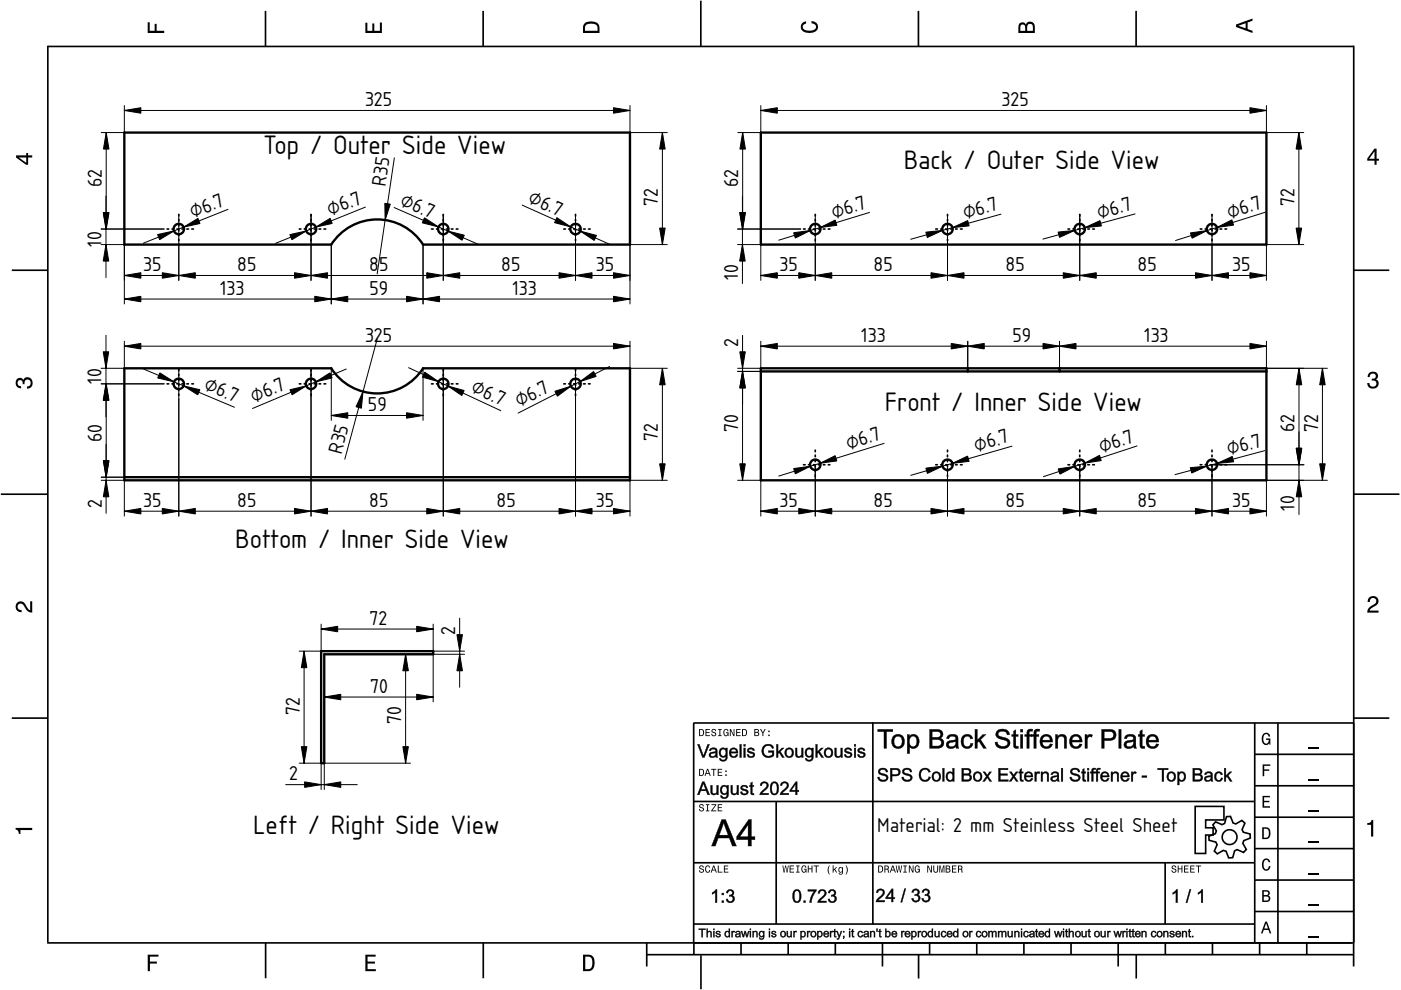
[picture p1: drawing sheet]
<svg xmlns="http://www.w3.org/2000/svg" width="297mm" height="210mm" viewBox="0 0 297 210" stroke-linecap="round" stroke-linejoin="round" font-family="sans-serif">
<defs><g id="words">
<g font-size="5.3">
<text x="55.9" y="32.7">Top / Outer Side View</text>
<text x="191.6" y="35.8">Back / Outer Side View</text>
<text x="187.6" y="87.1">Front / Inner Side View</text>
<text x="49.9" y="116.2">Bottom / Inner Side View</text>
<text x="53.7" y="176.9">Left / Right Side View</text>
</g>
<g font-size="4">
<text x="77.4" y="22.5">325</text>
<text x="212.3" y="22.5">325</text>
<text x="21.6" y="39.6" transform="rotate(-90 21.6 39.6)">62</text>
<text x="81.7" y="39.6" transform="rotate(-82 81.7 39.6)">R35</text>
<text x="156.5" y="39.6" transform="rotate(-90 156.5 39.6)">62</text>
<text x="40.9" y="46.3" transform="rotate(-22 40.9 46.3)">⌀6.7</text>
<text x="70" y="45.8" transform="rotate(-22 70 45.8)">⌀6.7</text>
<text x="84.6" y="43.4" transform="rotate(24 84.6 43.4)">⌀6.7</text>
<text x="111.8" y="42.9" transform="rotate(24 111.8 42.9)">⌀6.7</text>
<text x="139.5" y="43.6" transform="rotate(-90 139.5 43.6)">72</text>
<text x="176.8" y="46.3" transform="rotate(-17 176.8 46.3)">⌀6.7</text>
<text x="204.6" y="46.5" transform="rotate(-16 204.6 46.5)">⌀6.7</text>
<text x="233" y="46.4" transform="rotate(-15 233 46.4)">⌀6.7</text>
<text x="260.7" y="46.4" transform="rotate(-17 260.7 46.4)">⌀6.7</text>
<text x="274.5" y="43.6" transform="rotate(-90 274.5 43.6)">72</text>
<text x="21.5" y="52.3" transform="rotate(-90 21.5 52.3)">1</text>
<text x="21.5" y="50.9" transform="rotate(-90 21.5 50.9)">0</text>
<text x="30.4" y="57.5">35</text>
<text x="50.3" y="57.5">85</text>
<text x="78.3" y="57.5">85</text>
<text x="106.3" y="57.5">85</text>
<text x="126.3" y="57.5">35</text>
<text x="156.5" y="59.3" transform="rotate(-90 156.5 59.3)">10</text>
<text x="165.3" y="57.5">35</text>
<text x="185.2" y="57.5">85</text>
<text x="213.2" y="57.5">85</text>
<text x="241.2" y="57.5">85</text>
<text x="261.3" y="57.5">35</text>
<text x="46.7" y="62.5">133</text>
<text x="78.3" y="62.5">59</text>
<text x="108.6" y="62.5">133</text>
<text x="77.4" y="72.5">325</text>
<text x="156.5" y="73.6" transform="rotate(-90 156.5 73.6)">2</text>
<text x="182.6" y="72.5">133</text>
<text x="214.7" y="72.5">59</text>
<text x="242.6" y="72.5">133</text>
<text x="21.5" y="81.3" transform="rotate(-90 21.5 81.3)">10</text>
<text x="43.1" y="82.5" transform="rotate(23 43.1 82.5)">⌀6.7</text>
<text x="99.7" y="83" transform="rotate(25 99.7 83)">⌀6.7</text>
<text x="53.8" y="85.4" transform="rotate(-23 53.8 85.4)">⌀6.7</text>
<text x="78" y="87.2">59</text>
<text x="110.1" y="86.4" transform="rotate(-27 110.1 86.4)">⌀6.7</text>
<text x="21.6" y="93.7" transform="rotate(-90 21.6 93.7)">60</text>
<text x="139.5" y="93.6" transform="rotate(-90 139.5 93.6)">72</text>
<text x="156.5" y="91.6" transform="rotate(-90 156.5 91.6)">70</text>
<text x="179.9" y="95.3" transform="rotate(-17 179.9 95.3)">⌀6.7</text>
<text x="207" y="95.8" transform="rotate(-16 207 95.8)">⌀6.7</text>
<text x="233.5" y="96" transform="rotate(-18 233.5 96)">⌀6.7</text>
<text x="274.5" y="91.6" transform="rotate(-90 274.5 91.6)">62</text>
<text x="279.4" y="91.6" transform="rotate(-90 279.4 91.6)">72</text>
<text x="72.4" y="96.4" transform="rotate(-75 72.4 96.4)">R35</text>
<text x="260.5" y="96.6" transform="rotate(-15 260.5 96.6)">⌀6.7</text>
<text x="21.6" y="107.6" transform="rotate(-90 21.6 107.6)">2</text>
<text x="30.4" y="107.5">35</text>
<text x="50.3" y="107.5">85</text>
<text x="78.3" y="107.5">85</text>
<text x="105.3" y="107.5">85</text>
<text x="126.3" y="107.5">35</text>
<text x="165.3" y="107.5">35</text>
<text x="185.2" y="107.5">85</text>
<text x="213.2" y="107.5">85</text>
<text x="241.2" y="107.5">85</text>
<text x="261.3" y="107.5">35</text>
<text x="274.5" y="108.3" transform="rotate(-90 274.5 108.3)">10</text>
<text x="78.4" y="132.4">72</text>
<text x="96.5" y="134.6" transform="rotate(-90 96.5 134.6)">2</text>
<text x="78.5" y="146.9">70</text>
<text x="63.5" y="151.5" transform="rotate(-90 63.5 151.5)">72</text>
<text x="85.1" y="153.6" transform="rotate(-90 85.1 153.6)">70</text>
<text x="61.3" y="165.4">2</text>
<text x="186" y="176.4">Material: 2 mm Steinless Steel Sheet</text>
</g>
</g></defs>
<g fill="none" stroke="#000" stroke-width=".35">
<path d="M10.1 9.9h277M10.1 9.7v190.1M56.3 2.3v7.5M102.4 2.3v7.5M148.6 .1v9.8M194.7 2.3v7.5M240.9 2.3v7.5M287 9.7v195.2M2.5 57.3h7.5M287.1 57.3h7.5M.2 104.8h10M287 104.8h9.7"/>
<path d="M2.5 152.3h7.5M147 153.3h140.1M147.1 153.3v46.7M185.1 153.2v42.8M266 159.9h21M266 153.3v46.7M270.9 153.3v46.7M287.1 152.3h7.5M147 169.9h119M164.6 169.9v26M266 179.9h21M266 173.3h21"/>
<path d="M266 166.6h21M10 199.9h277.1M56.3 199.9v7.5M102.5 199.9v7.5M137.1 199.9v5M147 195.9h119M147 182.9h119M147.1 199.9v2.5M157.1 199.9v2.5M167.1 199.9v2.5M177.1 199.9v2.5M187.1 199.9v5"/>
<path d="M197.1 199.9v2.5M207.1 199.9v2.5M217.1 199.9v2.5M227.1 199.9v2.5M237.1 199.9v5M247 182.9v13M247.1 199.9v2.5M257.1 199.9v2.5M266 193.3h21M266 186.6h21M267.1 199.9v2.5M277.1 199.9v2.5"/>
<path d="M137.1 202.4h150M148.6 202.6v7.2M194.8 202.4v5.1M240.9 202.4v5.1"/>
</g>
<g fill="#000">
<path d="M31.3 4.7h.4v1.8h1.1v-1.4h.4v1.4h1.6v.5h-3.5z" fill-rule="evenodd"/>
<path d="M77.5 4.8h.4v1.7h1v-1.5h.5v1.5h1.1v-1.7h.5v2.2h-3.5z" fill-rule="evenodd"/>
<path d="M124 4.9a2.19 2.19 0 0 0-.4 2.1h3.5v-1.2a1.42 1.42 0 0 0-1.7-1.3zM124.3 5.2a2.14 2.14 0 0 1 2.3 .3l.1 1h-2.7l.1-1z" fill-rule="evenodd"/>
<path d="M170.1 4.9l.8-.4v.5a.7 .7 0 0 0-.7 .5 .7 .7 0 0 0 .3 .8 1.69 1.69 0 0 0 2.5-.6 .9 .9 0 0 0-.9-.8v-.5a1.24 1.24 0 0 1 1.3 1.1 1.24 1.24 0 0 1-1 1.4 2.22 2.22 0 0 1-2.5-.7l-.1-.5z" fill-rule="evenodd"/>
<path d="M216.1 5l-.2 .8v1.2h3.5v-1.3a.98 .98 0 0 0-.7-1.1 .98 .98 0 0 0-1.2 .6 .84 .84 0 0 0-1.4-.2zM216.4 5.3a.54 .54 0 0 1 .7-.1 .54 .54 0 0 1 .3 .6v.7h-1.1zM217.9 5.2a.62 .62 0 0 1 .7-.1 .62 .62 0 0 1 .4 .6v.8h-1.2z" fill-rule="evenodd"/>
<path d="M262.1 5.2v.5l3.5 1.3v-.5l-1.1-.3v-1.4l1.1-.4v-.5zM262.6 5.5l1.5-.6v1.1z" fill-rule="evenodd"/>
<path d="M3.4 32.9v.5l2.1 1.5h.5v-1.5h.8v-.5h-.8v-.5h-.4v.5zM4 33.4h1.6v1.1z" fill-rule="evenodd"/>
<path d="M291.4 31.5l-1.5 2.1v.5h1.5v.8h.5v-.8h.5v-.4h-.5v-2.2zM291.4 32.1v1.6h-1.1z" fill-rule="evenodd"/>
<path d="M3.6 80.4a.86 .86 0 0 1 1.4 .1 1.06 1.06 0 0 1 1.2-.5 1.06 1.06 0 0 1 .7 1.2 1.1 1.1 0 0 1-1.2 1.2v-.5a.71 .71 0 0 0 .8-.9 .71 .71 0 0 0-1.3-.1v.6h-.4a.61 .61 0 0 0-.3-.8 .61 .61 0 0 0-.8 .2 .61 .61 0 0 0 .2 .8l.6 .2v.4a1.15 1.15 0 0 1-1.2-.6 1.15 1.15 0 0 1 .3-1.3z" fill-rule="evenodd"/>
<path d="M290.3 79.1a1.08 1.08 0 0 1 1.3-.2 1.08 1.08 0 0 1 .5 1.3l-.4 .2a1.06 1.06 0 0 1 .6 1.3 1.06 1.06 0 0 1-1.2 .7 1.1 1.1 0 0 1-1.2-1.2h.4a.71 .71 0 0 0 1 .8 .71 .71 0 0 0 .1-1.3h-.6v-.4a.61 .61 0 0 0 .8-.3 .61 .61 0 0 0-.2-.8 .61 .61 0 0 0-.8 .2l-.2 .5h-.4z" fill-rule="evenodd"/>
<path d="M3.6 127.8a1.22 1.22 0 0 1 2 .7l.4 .6 .4 .3v-1.9h.4v2.4a1.8 1.8 0 0 1-1.7-1.4 .71 .71 0 0 0-.9-.5 .71 .71 0 0 0-.5 .8 .71 .71 0 0 0 .9 .6v.4a1.18 1.18 0 0 1-1.2-.6 1.18 1.18 0 0 1 .2-1.4z" fill-rule="evenodd"/>
<path d="M290.3 126.7a1.18 1.18 0 0 1 1.9 .3 1.18 1.18 0 0 1-1 1.7l-.5 .3-.3 .5h1.9v.4h-2.4a1.8 1.8 0 0 1 1.4-1.7 .71 .71 0 0 0 .5-.9 .71 .71 0 0 0-.9-.5 .71 .71 0 0 0-.5 .8h-.4z" fill-rule="evenodd"/>
<path d="M148.2 154.6v1.5h.5a.77 .77 0 0 0 .6-.8 .77 .77 0 0 0-.6-.7zM148.4 154.8a.58 .58 0 0 1 .7 .5 .58 .58 0 0 1-.7 .6zM149.6 154.6v1.5h.9v-.2h-.7v-.5h.6v-.2h-.6v-.4h.7v-.2zM151 154.7a.53 .53 0 0 0 0 .6 .53 .53 0 0 0 .6 .2 .32 .32 0 0 1-.3 .5 .32 .32 0 0 1-.3-.4h-.2a.5 .5 0 0 0 .7 .5 .5 .5 0 0 0 .1-.8l-.4-.1a.28 .28 0 0 1-.1-.4 .28 .28 0 0 1 .4-.1 .28 .28 0 0 1 .1 .3h.2a.51 .51 0 0 0-.3-.4 .51 .51 0 0 0-.5 .1zM152.3 154.6v.2h.2v1.1h-.2v.2h.7v-.2h-.3v-1.1h.3v-.2zM153.5 154.7a.81 .81 0 0 0 .5 1.4l.3-.2 .2 .2v-.8h-.6v.1h.4l-.2 .5a.6 .6 0 0 1-.5-.6 .6 .6 0 0 1 .4-.6l.2 .3h.3l-.2-.3a.53 .53 0 0 0-.8 0zM154.7 154.6v1.5h.2v-1.3l.6 1.3h.2v-1.5h-.2v1.2l-.5-1.2zM156.1 154.6v1.5h.9v-.2h-.7v-.5h.6v-.2h-.6v-.4h.7v-.2zM157.3 154.6v1.5h.5a.77 .77 0 0 0 .6-.8 .77 .77 0 0 0-.6-.7zM157.5 154.8a.57 .57 0 0 1 .7 .5 .57 .57 0 0 1-.7 .6zM159.9 154.6v1.5h.6a.42 .42 0 0 0 .5-.3 .42 .42 0 0 0-.3-.5l.2-.2-.1-.4zM160.1 154.8h.3a.23 .23 0 0 1 .3 .2 .23 .23 0 0 1-.3 .2h-.3zM160.1 155.4h.4a.26 .26 0 0 1 .3 .2 .26 .26 0 0 1-.3 .3h-.4zM161.1 154.6l.5 .9v.6h.2v-.6l.5-.9h-.2l-.4 .7-.3-.7zM162.9 155.8v.3h.3v-.3zM162.9 154.9v.3h.3v-.3z" fill-rule="evenodd"/>
<path d="M267.8 155.7a.85 .85 0 0 1 .9-.3 .85 .85 0 0 1 .6 .8h-.3l-.1-.3a.49 .49 0 0 0-.4-.3 .49 .49 0 0 0-.5 .3 1.2 1.2 0 0 0 .4 1.8 .66 .66 0 0 0 .6-.8h-.6v-.3h.9v1.3h-.1l-.1-.3-.3 .3a.85 .85 0 0 1-1.2-.7v-1.1z" fill-rule="evenodd"/>
<path d="M3.3 175.5h3.5v.5h-2.5v.8h-.3a.77 .77 0 0 0-.7-.9z" fill-rule="evenodd"/>
<path d="M148.4 170.6a.53 .53 0 0 0 0 .6 .53 .53 0 0 0 .6 .2 .32 .32 0 0 1-.3 .5 .32 .32 0 0 1-.3-.4h-.2a.5 .5 0 0 0 .7 .6 .5 .5 0 0 0 .1-.9l-.4-.1a.28 .28 0 0 1-.1-.4 .28 .28 0 0 1 .4-.1 .28 .28 0 0 1 .1 .4h.2a.51 .51 0 0 0-.3-.5 .51 .51 0 0 0-.5 .1zM149.7 170.5v.2h.2v1.1h-.2v.2h.7v-.2h-.3v-1.1h.3v-.2zM150.8 170.5v.2h.8l-.8 1.3h1.1v-.2h-.9l.9-1.3zM152.2 170.5v1.5h.9v-.2h-.7v-.5h.6v-.1h-.6v-.5h.7v-.2z" fill-rule="evenodd"/>
<path d="M148.2 163v1.5h.5a.77 .77 0 0 0 .6-.7 .77 .77 0 0 0-.6-.8zM148.4 163.2a.58 .58 0 0 1 .7 .6 .58 .58 0 0 1-.7 .5zM149.9 163l-.5 1.5h.2l.1-.4h.6l.2 .4h.2l-.6-1.5zM150 163.2l.3 .7h-.5zM150.8 163v.2h.4v1.3h.2v-1.3h.5v-.2zM152.2 163v1.5h.9v-.2h-.7v-.5h.6v-.2h-.6v-.4h.7v-.2zM153.8 164.2v.3h.3v-.3zM153.8 163.4v.3h.3v-.3z" fill-rule="evenodd"/>
<path d="M267.7 168.7h1.5v.3h-1.2v.8h1.1v.3h-1.1v.8h1.3v.3h-1.6z" fill-rule="evenodd"/>
<path d="M267.7 162.1h1.6v.3h-1.3v.7h1.1v.3h-1.1v1.2h-.3z" fill-rule="evenodd"/>
<path d="M267.6 175.4v2.5h.8a1.37 1.37 0 0 0 .7-2.2 1.56 1.56 0 0 0-1.5-.3zM267.9 175.7a.98 .98 0 0 1 1.2 .7 .98 .98 0 0 1-.7 1.2h-.5z" fill-rule="evenodd"/>
<path d="M289.9 174.5a.77 .77 0 0 0 .9-.7h.4v3.6h-.5v-2.5h-.8z" fill-rule="evenodd"/>
<path d="M148.4 183.6a.53 .53 0 0 0 0 .6 .53 .53 0 0 0 .6 .2 .32 .32 0 0 1-.3 .5 .32 .32 0 0 1-.3-.4h-.2a.5 .5 0 0 0 .7 .6 .5 .5 0 0 0 .1-.9l-.4-.1a.28 .28 0 0 1-.1-.4 .28 .28 0 0 1 .4-.1 .28 .28 0 0 1 .1 .4h.2a.51 .51 0 0 0-.3-.5 .51 .51 0 0 0-.5 .1zM149.6 183.7l-.1 .2a.67 .67 0 0 0 .1 .9 .67 .67 0 0 0 .8 .1l.2-.4h-.2l-.2 .3a.6 .6 0 0 1-.5-.5 .6 .6 0 0 1 .5-.6l.2 .3h.2l-.2-.4a.5 .5 0 0 0-.8 .1zM151.2 183.5l-.5 1.5h.2l.1-.4h.6l.2 .4h.2l-.6-1.5zM151.3 183.7l.3 .7h-.5zM152.2 183.5v1.5h1v-.2h-.8v-1.3zM153.5 183.5v1.5h.9v-.2h-.7v-.5h.6v-.2h-.6v-.4h.7v-.2z" fill-rule="evenodd"/>
<path d="M165.9 183.5l.2 1.5h.2l.3-1.3 .2 1.3h.2l.2-1.5h-.1l-.2 1.3-.2-1.3h-.2l-.2 1.3-.2-1.3zM167.4 183.5v1.5h1v-.2h-.8v-.5h.7v-.2h-.7v-.4h.7v-.2zM168.8 183.5v.2h.3v1.1h-.3v.2h.7v-.2h-.2v-1.1h.2v-.2zM170 183.7a.82 .82 0 0 0 .6 1.3l.3-.2 .1 .2v-.8h-.5v.2h.3l-.2 .4a.6 .6 0 0 1-.5-.5 .6 .6 0 0 1 .5-.6l.2 .3h.2l-.2-.4a.53 .53 0 0 0-.8 .1zM171.3 183.5v1.5h.2v-.7h.6v.7h.2v-1.5h-.2v.6h-.6v-.6zM172.5 183.5v.2h.5v1.3h.2v-1.3h.4v-.2zM175.8 183.5a1.35 1.35 0 0 0 .2 1.9 1.84 1.84 0 0 1 0-1.9zM176.5 183.5v1.5h.2v-.4l.2-.2 .4 .6h.2l-.4-.7 .4-.5h-.2l-.6 .6v-.9zM177.9 184a.59 .59 0 0 0-.2 .7 .59 .59 0 0 0 .7 .3l.1-.2a.31 .31 0 0 1-.1 .5 .31 .31 0 0 1-.4-.2h-.2a.47 .47 0 0 0 .5 .4 .47 .47 0 0 0 .4-.5v-1.2h-.2v.2l-.3-.2zM178 184.1l.1-.1a.42 .42 0 0 1 .4 .4 .42 .42 0 0 1-.4 .5l-.1-.3zM179.3 183.5a1.85 1.85 0 0 1 0 1.9 1.22 1.22 0 0 0 0-1.9z" fill-rule="evenodd"/>
<path d="M186.2 183.5v1.5h.5a.77 .77 0 0 0 .6-.7 .77 .77 0 0 0-.6-.8zM186.4 183.7a.58 .58 0 0 1 .6 .6 .58 .58 0 0 1-.6 .5zM187.5 183.5v1.5h.2v-.6a.45 .45 0 0 1 .5 .1 .45 .45 0 0 1 .1 .5h.2l-.2-.7a.42 .42 0 0 0 .1-.5 .42 .42 0 0 0-.4-.3zM187.7 183.7h.3a.26 .26 0 0 1 .3 .2 .26 .26 0 0 1-.4 .3h-.2zM189.2 183.5l-.6 1.5h.2l.2-.4h.6l.1 .4h.2l-.5-1.5zM189.3 183.7l.2 .7h-.4zM189.9 183.5l.3 1.5h.2l.2-1.3 .2 1.3h.2l.3-1.5h-.2l-.2 1.3-.2-1.3h-.2l-.2 1.3-.2-1.3zM191.5 183.5v.2h.3v1.1h-.3v.2h.8v-.2h-.3v-1.1h.3v-.2zM192.7 183.5v1.5h.2v-1.2l.6 1.2h.2v-1.5h-.2v1.2l-.6-1.2zM194.1 183.7a.81 .81 0 0 0 .5 1.3l.3-.2 .1 .2v-.8h-.5v.2h.3l-.2 .4a.6 .6 0 0 1-.5-.5 .6 .6 0 0 1 .5-.6l.2 .3h.2l-.2-.4a.53 .53 0 0 0-.7 .1zM196.6 183.5v1.5h.2v-1.2l.6 1.2h.2v-1.5h-.2v1.2l-.6-1.2zM197.9 183.5v.9a.52 .52 0 0 0 .5 .6 .52 .52 0 0 0 .5-.6v-.9h-.2v.9a.33 .33 0 0 1-.3 .5 .33 .33 0 0 1-.3-.5v-.9zM199.2 183.5v1.5h.1v-1.4l.3 1.4h.2l.3-1.4v1.4h.1v-1.5h-.2l-.3 1.3-.3-1.3zM200.5 183.5v1.5h.6a.42 .42 0 0 0 .4-.3 .42 .42 0 0 0-.2-.5l.2-.2-.1-.4zM200.7 183.7h.3a.23 .23 0 0 1 .3 .2 .23 .23 0 0 1-.3 .2h-.3zM200.7 184.3h.3a.26 .26 0 0 1 .3 .3 .26 .26 0 0 1-.3 .2h-.3zM201.8 183.5v1.5h1v-.2h-.8v-.5h.7v-.2h-.7v-.4h.8v-.2zM203.1 183.5v1.5h.2v-.6a.45 .45 0 0 1 .5 .1 .45 .45 0 0 1 .1 .5h.2l-.2-.7a.42 .42 0 0 0 .1-.5 .42 .42 0 0 0-.4-.3zM203.3 183.7h.3a.26 .26 0 0 1 .3 .2 .26 .26 0 0 1-.4 .3h-.2z" fill-rule="evenodd"/>
<path d="M248.5 183.6a.53 .53 0 0 0 0 .6 .53 .53 0 0 0 .6 .2 .32 .32 0 0 1-.2 .5 .32 .32 0 0 1-.3-.4h-.2a.5 .5 0 0 0 .6 .6 .5 .5 0 0 0 .2-.9l-.4-.1a.28 .28 0 0 1-.1-.4 .28 .28 0 0 1 .3-.1 .28 .28 0 0 1 .2 .4h.2a.51 .51 0 0 0-.3-.5 .51 .51 0 0 0-.6 .1zM249.7 183.5v1.5h.2v-.7h.6v.7h.2v-1.5h-.2v.6h-.6v-.6zM251 183.5v1.5h1v-.2h-.8v-.5h.7v-.2h-.7v-.4h.8v-.2zM252.3 183.5v1.5h1v-.2h-.8v-.5h.7v-.2h-.7v-.4h.8v-.2zM253.5 183.5v.2h.5v1.3h.2v-1.3h.5v-.2z" fill-rule="evenodd"/>
<path d="M268.3 195.4l-1 2.5h.4l.2-.7h1l.3 .7h.3l-.9-2.5zM268.4 195.8l.4 1.1h-.7z" fill-rule="evenodd"/>
<path d="M267.6 188.7v2.5h1a.7 .7 0 0 0 .7-.5 .7 .7 0 0 0-.4-.8 .61 .61 0 0 0 .3-.8 .61 .61 0 0 0-.7-.4zM267.9 189h.6a.38 .38 0 0 1 .4 .4 .38 .38 0 0 1-.5 .4h-.5zM267.9 190.1h.6a.44 .44 0 0 1 .5 .4 .44 .44 0 0 1-.5 .4h-.6z" fill-rule="evenodd"/>
<path d="M267.8 182.3a.85 .85 0 0 1 .9-.3 .85 .85 0 0 1 .6 .8h-.3l-.1-.2a.47 .47 0 0 0-.4-.3 .47 .47 0 0 0-.4 .3 1.21 1.21 0 0 0 .4 1.7 .64 .64 0 0 0 .5-.7h.4a.89 .89 0 0 1-.8 1 .89 .89 0 0 1-1-.7v-1.1z" fill-rule="evenodd"/>
<path d="M31.3 202.4h2.3v.4h-1.8v1.1h1.5v.4h-1.5v1.6h-.5z" fill-rule="evenodd"/>
<path d="M77.5 202.4h2.1v.4h-1.7v1.1h1.6v.4h-1.6v1.2h1.8v.4h-2.2z" fill-rule="evenodd"/>
<path d="M123.6 202.4v3.5h1.2a1.42 1.42 0 0 0 1.3-1.7 1.38 1.38 0 0 0-1.3-1.8zM124.1 202.8l1 .1a1.89 1.89 0 0 1 0 2.5l-1 .1z" fill-rule="evenodd"/>
</g>
<path d="M277.3 158.6h2.2M277.3 178.6h2.2M277.3 172h2.2M277.3 165.3h2.2M277.3 198.6h2.2M277.3 192h2.2M277.3 185.3h2.2" fill="none" stroke="#000" stroke-width=".25"/>
<g fill="#000">
<path d="M186.1 154.6h3.2v.6l-1.3-.1v3.6h-.6v-3.6l-1.3 .1zM186.1 154.6v.5h1.4l-.1 3.6h.6l-.1-3.6h1.4v-.5zM189.5 156a1.52 1.52 0 0 1 2.3 1 1.52 1.52 0 0 1-2 1.7 1.73 1.73 0 0 1-.3-2.7zM189.5 156a1.52 1.52 0 0 0-.3 1.8 1.52 1.52 0 0 0 1.7 .8 1.48 1.48 0 0 0 .7-2.1 1.48 1.48 0 0 0-2.1-.5zM189.8 156.4a1.07 1.07 0 0 0-.2 1.2 1.07 1.07 0 0 0 1 .6 1.09 1.09 0 0 0 .6-1.2 1.09 1.09 0 0 0-1-.8zM189.8 156.3a.98 .98 0 0 1 1.2 0 .98 .98 0 0 1 .3 1.2 .9 .9 0 0 1-1.1 .8 .9 .9 0 0 1-.7-1.1zM192.3 155.7h.6l-.1 .4a1.16 1.16 0 0 1 1.4-.4 1.16 1.16 0 0 1 .7 1.2 1.31 1.31 0 0 1-.5 1.6 1.31 1.31 0 0 1-1.6-.1l.1 1.4h-.6zM192.4 155.7v4.1h.5l-.1-1.6a1.18 1.18 0 0 0 1.4 .3 1.18 1.18 0 0 0 .6-1.3 1.15 1.15 0 0 0-.6-1.4 1.15 1.15 0 0 0-1.4 .5v-.6zM193.1 156.4a1.2 1.2 0 0 0 .5 1.9 1.16 1.16 0 0 0 .7-1.1 1.16 1.16 0 0 0-.7-1.1zM193 156.3a.83 .83 0 0 1 1.1-.1 .83 .83 0 0 1 .3 1 .88 .88 0 0 1-.8 1.2 .88 .88 0 0 1-.8-1.2zM197.1 154.6h1.5a1.04 1.04 0 0 1 1.3 .6 1.04 1.04 0 0 1-.5 1.3 1.1 1.1 0 0 1 .8 1.2 1.1 1.1 0 0 1-1.1 1h-2zM197.1 154.6v4.1l1.5-.1a1.09 1.09 0 0 0 1.4-.7 1.09 1.09 0 0 0-.7-1.4 .98 .98 0 0 0 .5-1.2 .98 .98 0 0 0-1.2-.6zM197.6 155.1v1.2h.9a.63 .63 0 0 0 .9-.6 .63 .63 0 0 0-1-.5zM197.6 155.1h.8a.69 .69 0 0 1 1 .3 .69 .69 0 0 1-.4 .9l-1.4 .1zM197.6 156.8v1.4l1-.1a.7 .7 0 0 0 1-.7 .7 .7 0 0 0-1-.6zM197.6 156.8h1a.74 .74 0 0 1 1 .4 .74 .74 0 0 1-.6 1h-1.4zM201 155.9a1.34 1.34 0 0 1 2.2 .5v1.7l.2 .6h-.7v-.4a1.27 1.27 0 0 1-2.1-.2 1.23 1.23 0 0 1 1.5-1.2l.5-.1a.74 .74 0 0 0-.6-.7 .74 .74 0 0 0-.8 .6l-.6-.1zM201 156l-.3 .6h.5a.76 .76 0 0 1 .5-.6 .76 .76 0 0 1 .8 .3v-.1a.37 .37 0 0 1 .2 .4 .37 .37 0 0 1-.3 .3l-1.1 .2a.9 .9 0 0 0-.6 1 1.27 1.27 0 0 0 2 .1l.1 .5h.5l-.2-.6v-1.8a1.37 1.37 0 0 0-2.1-.3zM201.3 157.6a.5 .5 0 0 0 .1 .7 .5 .5 0 0 0 .7-.1l.4-.3 .1-.7zM201.3 157.5l1.4-.4a.92 .92 0 0 1-.4 1.1 .92 .92 0 0 1-1.2-.1zM204.2 156a1.21 1.21 0 0 1 1.2-.4 1.21 1.21 0 0 1 .8 1l-.4 .1a.78 .78 0 0 0-1-.6 .78 .78 0 0 0-.5 1.1 .77 .77 0 0 0 .5 1.1 .77 .77 0 0 0 1-.8l.5 .1a1.31 1.31 0 0 1-1.5 1.2 1.31 1.31 0 0 1-1.1-1.6l.2-.8zM204.2 156a1.48 1.48 0 0 0-.3 1.9 1.48 1.48 0 0 0 1.7 .7l.4-.4 .3-.5-.5-.1a.78 .78 0 0 1-.8 .8 .78 .78 0 0 1-.8-.8 1 1 0 0 1 .1-1.2 1 1 0 0 1 1.1-.3l.4 .6 .4-.1a1.22 1.22 0 0 0-2-.6zM206.7 154.6h.5v2.3l1.2-1.2h.7l-1.2 1.1 1.3 1.9h-.7l-.9-1.5-.4 .3v1.2h-.5zM206.7 154.6v4.1h.5v-1.2l.4-.4 .9 1.6h.6l-1.3-1.9 1.2-1.1h-.6l-1.2 1.3v-2.4zM211.4 154.9a1.61 1.61 0 0 1 2.7 .9l-.6 .1a.99 .99 0 0 0-.8-.8 .99 .99 0 0 0-1 .5l.3 .5 1 .2a1.23 1.23 0 0 1 1.2 1.4 1.23 1.23 0 0 1-1.5 1.1 1.42 1.42 0 0 1-1.7-1.5h.5a1.14 1.14 0 0 0 .9 .9 1.14 1.14 0 0 0 1.2-.6l-.2-.5-1.7-.5a.96 .96 0 0 1-.3-1.7zM211.5 155a1.09 1.09 0 0 0-.2 1.2 1.09 1.09 0 0 0 1.2 .6l.7 .2a.66 .66 0 0 1 .5 .8 .66 .66 0 0 1-.9 .5 1.07 1.07 0 0 1-1.3-1l-.5 .1a1.66 1.66 0 0 0 1.4 1.3 1.66 1.66 0 0 0 1.7-1l-.1-.6-.5-.6-1.7-.5a.56 .56 0 0 1-.2-.7 .56 .56 0 0 1 .7-.3 .89 .89 0 0 1 1.2 .8h.5a1.55 1.55 0 0 0-2.5-.8zM214.8 155l.6-.3v1h.5v.5l-.5-.1v1.7a.31 .31 0 0 0 .1 .4 .31 .31 0 0 0 .4 0l.1 .5a.79 .79 0 0 1-.9-.1 .79 .79 0 0 1-.3-.8l.1-1.7-.4 .1v-.5h.4zM214.9 155v.8l-.4-.1v.4h.4v1.7a.68 .68 0 0 0 .2 .8 .68 .68 0 0 0 .8 0v-.4a.35 .35 0 0 1-.4 0 .35 .35 0 0 1-.2-.4v-1.7h.6v-.4l-.6 .1 .1-1.1zM216.3 154.6h.6v.7h-.6zM216.4 154.6v.6h.5v-.6zM216.3 155.7h.6v3h-.6zM216.4 155.7v3h.5v-3zM217.8 154.8l.5-.3 .7 .1-.1 .5a.49 .49 0 0 0-.6 .1 .49 .49 0 0 0-.1 .5h.6v.5l-.6-.1v2.6h-.5v-2.6l-.5 .1v-.5h.5zM217.9 154.9l-.1 .1v.8l-.5-.1v.4h.5l-.1 2.6h.5v-2.6h.6v-.4l-.6 .1a.51 .51 0 0 1 0-.7 .51 .51 0 0 1 .7 0l.1-.5h-.7zM219.3 154.8l.5-.3 .7 .1-.1 .5a.49 .49 0 0 0-.6 .1 .49 .49 0 0 0-.1 .5h.6v.5l-.6-.1v2.6h-.5v-2.6l-.5 .1v-.5h.5zM219.4 154.9l-.2 .1v.8l-.4-.1v.4h.4v2.6h.5l-.1-2.6h.7v-.4l-.6 .1a.51 .51 0 0 1 0-.7 .51 .51 0 0 1 .7 0l.1-.5h-.7zM220.8 156.1a1.38 1.38 0 0 1 1.7-.3 1.38 1.38 0 0 1 .7 1.6l-2.2-.1a.83 .83 0 0 0 .7 1 .83 .83 0 0 0 .9-.6h.6a1.2 1.2 0 0 1-1.6 1 1.62 1.62 0 0 1-.8-2.6zM220.9 156.1a1.47 1.47 0 0 0-.2 2 1.47 1.47 0 0 0 2 .3l.4-.6-.5-.1a.85 .85 0 0 1-1 .6 .85 .85 0 0 1-.6-1h2.1a1.32 1.32 0 0 0-.6-1.4 1.32 1.32 0 0 0-1.6 .2zM221.3 156.3l-.3 .6h1.6a.76 .76 0 0 0-.4-.7 .76 .76 0 0 0-.9 .1zM221.2 156.3l.6-.3 .5 .2 .3 .3 .1 .5h-1.7zM223.7 155.7h.6l-.1 .5a1.05 1.05 0 0 1 1.3-.5 1.05 1.05 0 0 1 .7 1.2v1.8h-.6v-1.8a.67 .67 0 0 0-.8-.8 .67 .67 0 0 0-.5 1v1.6h-.6zM223.8 155.7v3h.5l-.1-1.6a.75 .75 0 0 1 .6-1 .75 .75 0 0 1 .9 .8v1.8h.4v-2.3a1.05 1.05 0 0 0-.9-.7 1.05 1.05 0 0 0-1 .6v-.6zM227.1 156.1a1.38 1.38 0 0 1 1.7-.3 1.38 1.38 0 0 1 .6 1.6l-2.1-.1a.83 .83 0 0 0 .6 1 .83 .83 0 0 0 1-.6h.5a1.2 1.2 0 0 1-1.6 1 1.62 1.62 0 0 1-.7-2.6zM227.2 156.1a1.47 1.47 0 0 0-.2 2 1.47 1.47 0 0 0 1.9 .3l.5-.6-.5-.1a.85 .85 0 0 1-1 .6 .85 .85 0 0 1-.6-1h2.1a1.32 1.32 0 0 0-.7-1.4 1.32 1.32 0 0 0-1.5 .2zM227.6 156.3l-.3 .6h1.6a.76 .76 0 0 0-.5-.7 .76 .76 0 0 0-.8 .1zM227.5 156.3l.6-.3 .5 .2 .2 .3 .2 .5h-1.8zM230 155.7h.5v.5a.68 .68 0 0 1 .5-.5 .68 .68 0 0 1 .7 .2l-.2 .5a.55 .55 0 0 0-.9 .2v2.1h-.6zM230 155.7v3h.5v-1.6a.67 .67 0 0 1 .2-.7 .67 .67 0 0 1 .8-.1l.1-.4a.76 .76 0 0 0-1.2 .3l.1-.5zM233.5 154.6l2.2 .1a1.19 1.19 0 0 1 1 1.2 1.19 1.19 0 0 1-1.2 1.1h-1.4v1.7h-.6zM233.6 154.6v4.1h.5v-1.7h1a1.19 1.19 0 0 0 1.5-1.2 1.19 1.19 0 0 0-1.5-1.1zM234.1 155.1v1.4a2.44 2.44 0 0 0 1.7-.2 .73 .73 0 0 0-.2-1.1zM234.1 155.1h1a.79 .79 0 0 1 1 .7 .79 .79 0 0 1-1 .8h-1zM237.2 154.6h.5v4.1h-.5zM237.2 154.6v4.1h.5v-4.1zM238.7 155.9a1.34 1.34 0 0 1 2.1 .5l.1 1.7 .1 .6h-.6v-.4a1.27 1.27 0 0 1-2.1-.2 1.23 1.23 0 0 1 1.5-1.2l.5-.1a.74 .74 0 0 0-.7-.7 .74 .74 0 0 0-.7 .6l-.6-.1zM238.7 156l-.3 .6h.5a.76 .76 0 0 1 .5-.6 .76 .76 0 0 1 .8 .3v-.1a.37 .37 0 0 1 .2 .4 .37 .37 0 0 1-.3 .3l-1.1 .2a.9 .9 0 0 0-.6 1 1.27 1.27 0 0 0 2 .1l.1 .5h.5l-.2-.6v-1.8a1.37 1.37 0 0 0-2.1-.3zM239 157.6a.5 .5 0 0 0 .1 .7 .5 .5 0 0 0 .6-.1l.5-.3 .1-.7zM238.9 157.5l1.5-.4a.92 .92 0 0 1-.4 1.1 .92 .92 0 0 1-1.2-.1zM241.6 155l.6-.3v1h.5v.5l-.5-.1v1.7a.31 .31 0 0 0 .1 .4 .31 .31 0 0 0 .4 0l.1 .5a.79 .79 0 0 1-.9-.1 .79 .79 0 0 1-.3-.8l.1-1.7-.4 .1v-.5h.4zM241.7 155v.8l-.4-.1v.4h.4v1.7a.68 .68 0 0 0 .2 .8 .68 .68 0 0 0 .8 0v-.4a.35 .35 0 0 1-.4 0 .35 .35 0 0 1-.2-.4v-1.7h.6v-.4l-.6 .1 .1-1.1zM243.3 156.1a1.38 1.38 0 0 1 1.7-.3 1.38 1.38 0 0 1 .7 1.6l-2.2-.1a.83 .83 0 0 0 .7 1 .83 .83 0 0 0 1-.6h.5a1.2 1.2 0 0 1-1.6 1 1.62 1.62 0 0 1-.8-2.6zM243.4 156.1a1.47 1.47 0 0 0-.2 2 1.47 1.47 0 0 0 2 .3l.5-.6-.5-.1a.85 .85 0 0 1-1.1 .6 .85 .85 0 0 1-.6-1h2.1a1.32 1.32 0 0 0-.6-1.4 1.32 1.32 0 0 0-1.6 .2zM243.8 156.3l-.3 .6h1.6a.76 .76 0 0 0-.4-.7 .76 .76 0 0 0-.9 .1zM243.8 156.3l.6-.3 .4 .2 .3 .3 .1 .5h-1.7z"/>
<path d="M186.1 154.6h3.2v.5h-1.3v3.6h-.6v-3.6h-1.3zM189.5 156a1.47 1.47 0 0 1 2.3 1 1.47 1.47 0 0 1-1.9 1.6 1.69 1.69 0 0 1-.4-2.6zM189.8 156.4a1.12 1.12 0 0 0-.3 1.2 1.12 1.12 0 0 0 1.1 .7 1.13 1.13 0 0 0 .7-1.3 1.13 1.13 0 0 0-1.1-.9zM192.4 155.7h.4v.4a1.19 1.19 0 0 1 1.5-.3 1.19 1.19 0 0 1 .6 1.4 1.22 1.22 0 0 1-.6 1.3 1.22 1.22 0 0 1-1.4-.1v1.4h-.5zM193 156.4a1.23 1.23 0 0 0 .6 1.9 1.2 1.2 0 0 0 .8-1.1 1.2 1.2 0 0 0-.8-1.1zM197.1 154.6h1.5a1.02 1.02 0 0 1 1.2 .6 1.02 1.02 0 0 1-.4 1.3 1.13 1.13 0 0 1 .6 1.4 1.13 1.13 0 0 1-1.4 .8h-1.5zM197.6 155.1v1.2h.9a.67 .67 0 0 0 .9-.6 .67 .67 0 0 0-1-.6zM197.6 156.8v1.4h1a.74 .74 0 0 0 1-.8 .74 .74 0 0 0-1-.6zM201 156a1.41 1.41 0 0 1 2.1 .3l.2 2.4h-.5l-.1-.4a1.2 1.2 0 0 1-2.1-.4 1.27 1.27 0 0 1 1.5-1h.3a.41 .41 0 0 0 .2-.5 .41 .41 0 0 0-.4-.3l-.8 .1-.2 .4h-.5zM201.3 157.5a.54 .54 0 0 0 0 .8 .54 .54 0 0 0 .8 0 .9 .9 0 0 0 .5-1.1zM204.2 156a1.24 1.24 0 0 1 2 .6l-.4 .1a.8 .8 0 0 0-1.1-.6 .8 .8 0 0 0-.4 1.1 .8 .8 0 0 0 .5 1.1 .8 .8 0 0 0 1-.7l.5 .1a1.32 1.32 0 0 1-1.7 1 1.32 1.32 0 0 1-.8-1.8zM206.7 154.6h.5v2.3l1.2-1.2h.6l-1.1 1.1 1.2 1.9h-.6l-.9-1.5-.4 .3v1.2h-.5zM211.4 155a1.58 1.58 0 0 1 2.6 .8h-.5a1.01 1.01 0 0 0-.9-.8 1.01 1.01 0 0 0-1 .6l.3 .5a3 3 0 0 1 2.2 1 1.33 1.33 0 0 1-1.8 1.6 1.37 1.37 0 0 1-1.3-1.3l.5-.1a1.15 1.15 0 0 0 1 .9 1.15 1.15 0 0 0 1.1-.6 1.51 1.51 0 0 0-1.5-.9 1.04 1.04 0 0 1-.9-.6 1.04 1.04 0 0 1 .2-1.1zM214.9 155l.5-.3v1h.5v.4h-.5v1.7a.33 .33 0 0 0 .1 .4 .33 .33 0 0 0 .4 0v.5a.73 .73 0 0 1-.8-.1 .73 .73 0 0 1-.2-.8v-1.7h-.4v-.4h.4zM216.4 154.6h.5v.6h-.5zM216.4 155.7h.5v3h-.5zM217.9 154.8l.4-.2h.7l-.1 .5-.5-.1-.2 .3v.4h.6v.4h-.6v2.6h-.5v-2.6h-.4v-.4h.4zM219.3 154.8l.5-.2h.7l-.1 .5-.5-.1-.2 .3v.4h.6v.4h-.6v2.6h-.5v-2.6h-.4v-.4h.4zM220.9 156.1a1.36 1.36 0 0 1 1.6-.3 1.36 1.36 0 0 1 .7 1.5h-2.2a.85 .85 0 0 0 .6 1 .85 .85 0 0 0 1-.6l.5 .1a1.43 1.43 0 0 1-1.9 .8 1.43 1.43 0 0 1-.6-2zM221.3 156.3l-.3 .6h1.6a.8 .8 0 0 0-.4-.7 .8 .8 0 0 0-.9 .1zM223.8 155.7h.4v.5a1.04 1.04 0 0 1 1.3-.5 1.04 1.04 0 0 1 .6 1.2v1.8h-.4v-1.8a.72 .72 0 0 0-.9-.8 .72 .72 0 0 0-.5 1v1.6h-.5zM227.1 156.1a1.36 1.36 0 0 1 1.6-.3 1.36 1.36 0 0 1 .7 1.5h-2.1a.85 .85 0 0 0 .6 1 .85 .85 0 0 0 1-.6l.5 .1a1.43 1.43 0 0 1-1.9 .8 1.43 1.43 0 0 1-.7-2zM227.5 156.3l-.2 .6h1.6a.8 .8 0 0 0-.5-.7 .8 .8 0 0 0-.9 .1zM230 155.7h.5v.5a.71 .71 0 0 1 1.1-.4l-.1 .5a.65 .65 0 0 0-.8 .1 .65 .65 0 0 0-.2 .7v1.6h-.5zM233.6 154.6h1.5a1.23 1.23 0 0 1 1.6 1.2 1.23 1.23 0 0 1-1.6 1.2h-1v1.7h-.5zM234.1 155.1v1.5a2.47 2.47 0 0 0 1.8-.2 .74 .74 0 0 0 .1-1 .74 .74 0 0 0-.9-.3zM237.2 154.6h.5v4.1h-.5zM238.7 156a1.41 1.41 0 0 1 2.1 .3l.2 2.4h-.5l-.1-.4a1.2 1.2 0 0 1-2.1-.4 1.27 1.27 0 0 1 1.5-1h.3a.41 .41 0 0 0 .2-.5 .41 .41 0 0 0-.5-.3l-.7 .1-.2 .4h-.5zM239 157.5a.54 .54 0 0 0 0 .8 .54 .54 0 0 0 .8 0 .9 .9 0 0 0 .5-1.1zM241.7 155l.5-.3v1h.5v.4h-.5v1.7a.33 .33 0 0 0 .1 .4 .33 .33 0 0 0 .4 0v.5a.73 .73 0 0 1-.8-.1 .73 .73 0 0 1-.2-.8v-1.7h-.4v-.4h.4zM243.4 156.1a1.36 1.36 0 0 1 1.6-.3 1.36 1.36 0 0 1 .7 1.5h-2.2a.85 .85 0 0 0 .6 1 .85 .85 0 0 0 1.1-.6l.5 .1a1.43 1.43 0 0 1-2 .8 1.43 1.43 0 0 1-.6-2zM243.8 156.3l-.3 .6h1.7a.8 .8 0 0 0-.5-.7 .8 .8 0 0 0-.9 .1z"/>
<path d="M148.9 165.7h.4l1.2 2.9h-.5l-.3-.9h-1.1l-.3 .9h-.5zM148.9 165.7l-1 2.8h.4l.2-.9h1.2l.3 .9h.5l-1.2-2.8zM149.1 166l-.4 1.4h.9zM149.1 166l.6 1.4h-1.1zM150.6 166.5h.5l-.1 1.5a.49 .49 0 0 0 .7 .2 .49 .49 0 0 0 .2-.6v-1.1h.4v2.1h-.3v-.4a.73 .73 0 0 1-.7 .4 .73 .73 0 0 1-.6-.5zM150.7 166.5v1.3a.68 .68 0 0 0 .5 .8 .68 .68 0 0 0 .8-.5v.4h.3v-2h-.3v1.1a.55 .55 0 0 1-.5 .7 .55 .55 0 0 1-.5-.7v-1.1zM152.9 166.7a.77 .77 0 0 1 1.2 .1v-.3h.4v1.7a.91 .91 0 0 1-.7 1.2 .91 .91 0 0 1-1.1-.8l.4 .1a.53 .53 0 0 0 .5 .3 .53 .53 0 0 0 .5-.3v-.4a.81 .81 0 0 1-.9 .2 .81 .81 0 0 1-.5-.7v-.7zM153 166.7a.93 .93 0 0 0-.2 1.3 .93 .93 0 0 0 1.3 .2l.1 .1a.61 .61 0 0 1-.2 .7 .61 .61 0 0 1-.8 0l-.1-.3h-.3a.86 .86 0 0 0 1 .6 .86 .86 0 0 0 .6-1.1l.1-1.7h-.4l.1 .4a.76 .76 0 0 0-1.2-.2zM153.2 167a.65 .65 0 0 0-.1 .8 .65 .65 0 0 0 .9 .2 .65 .65 0 0 0 .1-.8 .65 .65 0 0 0-.9-.2zM153.2 166.9a.74 .74 0 0 1 1.1 .4 .74 .74 0 0 1-.7 1 .82 .82 0 0 1-.4-1.4zM154.9 166.5h.4v1.5a.49 .49 0 0 0 .6 .2 .49 .49 0 0 0 .3-.6v-1.1h.4v2.1h-.4l.1-.4a.73 .73 0 0 1-.7 .4 .73 .73 0 0 1-.7-.5zM155 166.5v1.3a.68 .68 0 0 0 .5 .8 .68 .68 0 0 0 .8-.5v.4h.3v-2h-.4l.1 1.1a.55 .55 0 0 1-.5 .7 .55 .55 0 0 1-.5-.7v-1.1zM157.1 166.7l.2-.1a.85 .85 0 0 1 1.3 .5h-.4a.41 .41 0 0 0-.4-.3 .41 .41 0 0 0-.4 .3l.4 .2a.68 .68 0 0 1 .9 .7 .68 .68 0 0 1-.9 .6 .71 .71 0 0 1-.8-.7l.3-.1a.5 .5 0 0 0 .4 .4 .5 .5 0 0 0 .6-.2l-.2-.2a.92 .92 0 0 1-1.1-.9zM157.2 166.7a.6 .6 0 0 0 0 .7 .6 .6 0 0 0 .7 .2l.4 .2a.5 .5 0 0 1-.5 .5 .5 .5 0 0 1-.5-.4h-.3a.82 .82 0 0 0 .8 .6 .82 .82 0 0 0 .8-.7l-.3-.3-1-.4a.48 .48 0 0 1 .5-.4 .48 .48 0 0 1 .5 .4l.3-.1a.88 .88 0 0 0-1.4-.3zM159.1 166l.4-.3v.8h.4v.3h-.4v1.3l.4 .1v.3a.57 .57 0 0 1-.6 0 .57 .57 0 0 1-.2-.6l.1-1.1h-.3v-.3h.3zM159.2 166v.6l-.3-.1v.3l.3-.1v1.2a.46 .46 0 0 0 .1 .5 .46 .46 0 0 0 .6 .1l-.1-.2a.27 .27 0 0 1-.3-.1 .27 .27 0 0 1-.1-.3v-1.2l.4 .1v-.3l-.4 .1 .1-.8zM161.4 165.9a.95 .95 0 0 1 1.5 .2 .95 .95 0 0 1-.5 1.4l-.8 .7h1.4v.4h-1.9l.2-.7 .9-.9a.51 .51 0 0 0 .4-.6 .51 .51 0 0 0-.6-.3 .51 .51 0 0 0-.4 .5h-.5zM161.5 166l-.3 .5 .3 .1a.58 .58 0 0 1 .9-.5 .58 .58 0 0 1-.1 1l-.9 .8-.3 .6h1.8v-.3h-1.4l.6-.6a1.03 1.03 0 0 0 .4-1.7l-.7-.1zM163.7 165.9a1.03 1.03 0 0 1 1.2 .1 1.03 1.03 0 0 1 .2 1.2 1.05 1.05 0 0 1-.2 1.1 1.05 1.05 0 0 1-1.2 .2 2.15 2.15 0 0 1 0-2.6zM163.7 165.9a2.28 2.28 0 0 0-.1 2.4 .89 .89 0 0 0 1 .1 .89 .89 0 0 0 .4-.9 1.19 1.19 0 0 0-1-1.7zM163.8 166.2a2.18 2.18 0 0 0 .3 2h.2a1.71 1.71 0 0 0 0-2.1zM163.9 166.1l.4-.1a1.73 1.73 0 0 1 0 2.3h-.3a1.87 1.87 0 0 1-.1-2.2zM165.7 165.9a.95 .95 0 0 1 1.5 .2 .95 .95 0 0 1-.6 1.4l-.7 .7h1.4v.4h-2l.3-.7 .9-.9a.51 .51 0 0 0 .3-.6 .51 .51 0 0 0-.6-.3 .51 .51 0 0 0-.4 .5h-.4zM165.7 166l-.3 .5 .4 .1a.58 .58 0 0 1 .9-.5 .58 .58 0 0 1-.1 1l-.9 .8-.3 .6h1.8v-.3h-1.4l.6-.6a1.03 1.03 0 0 0 .4-1.7l-.7-.1zM168.7 165.7h.3v1.8h.4v.4h-.4v.7h-.4l.1-.7h-1.3v-.4zM168.7 165.7l-1.2 1.8v.4l1.2-.1v.7h.3v-.7l.4 .1v-.4l-.4 .1v-1.9zM168.6 166.3l-.8 1.3 .9-.1zM168.7 166.2v1.4h-1z"/>
<path d="M148.9 165.7h.4l1.2 2.8h-.5l-.3-.8h-1.1l-.3 .8h-.4zM149.1 166l-.4 1.4h.9zM150.7 166.5h.3v1.1a.5 .5 0 0 0 .5 .7 .5 .5 0 0 0 .5-.7v-1.1h.3v2h-.3v-.3a.71 .71 0 0 1-.9 .3 .71 .71 0 0 1-.4-.7zM153 166.7l.6-.2 .5 .3v-.3h.4v1.7a.88 .88 0 0 1-.7 1.1 .88 .88 0 0 1-1-.6h.3a.57 .57 0 0 0 .7 .3 .57 .57 0 0 0 .3-.7 .97 .97 0 0 1-1.3-.3 .97 .97 0 0 1 .2-1.3zM153.2 166.9a.72 .72 0 0 0-.2 .9 .72 .72 0 0 0 .9 .4 .7 .7 0 0 0 .3-1 .7 .7 0 0 0-1-.3zM155 166.5h.3v1.1a.5 .5 0 0 0 .5 .7 .5 .5 0 0 0 .4-.7v-1.1h.4v2h-.3v-.3a.71 .71 0 0 1-.9 .3 .71 .71 0 0 1-.4-.7zM157.2 166.7a.87 .87 0 0 1 1.4 .3l-.4 .1a.4 .4 0 0 0-.4-.4 .4 .4 0 0 0-.3 .5h.1a.86 .86 0 0 1 1 .9 .89 .89 0 0 1-.9 .5 .89 .89 0 0 1-.7-.7h.3a.45 .45 0 0 0 .5 .5 .45 .45 0 0 0 .4-.6l-.1-.1a.89 .89 0 0 1-1.1-.8zM159.2 166l.3-.2v.7h.3v.3h-.3v1.1l.1 .3h.2l.1 .3a.5 .5 0 0 1-.6 0 .5 .5 0 0 1-.1-.6v-1.1h-.3v-.3h.3zM161.4 165.9a.91 .91 0 0 1 1.4 .2 .91 .91 0 0 1-.5 1.4l-.7 .7h1.3v.3h-1.8a3.2 3.2 0 0 1 1.3-1.6 .53 .53 0 0 0-.2-.9 .53 .53 0 0 0-.7 .6l-.3-.1zM163.7 165.9a.99 .99 0 0 1 1.1 .1 .99 .99 0 0 1 .3 1.2 1.01 1.01 0 0 1-.3 1.1 1.01 1.01 0 0 1-1.1 .1 2.12 2.12 0 0 1 0-2.5zM163.9 166.1a1.88 1.88 0 0 0 .1 2.2h.3a1.72 1.72 0 0 0 0-2.3zM165.7 165.9a.91 .91 0 0 1 1.4 .2 .91 .91 0 0 1-.5 1.4l-.7 .7h1.3v.3h-1.8a3.2 3.2 0 0 1 1.3-1.6 .53 .53 0 0 0-.2-.9 .53 .53 0 0 0-.7 .6l-.4-.1zM168.7 165.7h.3v1.8h.4v.4h-.4v.6h-.3v-.6h-1.2v-.4zM168.7 166.3l-.9 1.2h.9z"/>
<path d="M147.8 157.8h.5l.8 2.5 .9-2.5h.5l-1.1 2.8h-.5zM147.9 157.8l1.1 2.8h.3l1.1-2.8h-.4l-.9 2.7-.8-2.7zM150.5 158.8a.88 .88 0 0 1 1-.3 .88 .88 0 0 1 .6 .8l.1 1.3h-.4l-.1-.2a.73 .73 0 0 1-1 .3 .73 .73 0 0 1-.2-1.1l1.2-.3a.49 .49 0 0 0-.5-.4 .49 .49 0 0 0-.5 .4l-.4-.1zM150.6 158.8l-.2 .4h.3a.52 .52 0 0 1 .4-.4 .52 .52 0 0 1 .5 .1l.2 .5-1 .1a.6 .6 0 0 0-.3 1 .99 .99 0 0 0 1.3-.2v.3h.4l-.2-.4v-1.2a.97 .97 0 0 0-1.4-.2zM150.8 159.9a.43 .43 0 0 0 .3 .5 .43 .43 0 0 0 .5-.4l.1-.4zM150.8 159.8l1-.3a.62 .62 0 0 1-.4 .8 .62 .62 0 0 1-.8-.2zM152.7 158.8a.77 .77 0 0 1 1.2 0v-.2h.4v1.7a.91 .91 0 0 1-.7 1.1 .91 .91 0 0 1-1.1-.7l.4 .1a.53 .53 0 0 0 .4 .3 .53 .53 0 0 0 .5-.3l.1-.5a.81 .81 0 0 1-.9 .3 .81 .81 0 0 1-.6-.7l.1-.7zM152.8 158.8a.93 .93 0 0 0-.2 1.3 .93 .93 0 0 0 1.2 .2h.1a.61 .61 0 0 1-.2 .8 .61 .61 0 0 1-.7-.1l-.2-.2h-.3a.86 .86 0 0 0 1.1 .5 .86 .86 0 0 0 .6-1v-1.7h-.3v.4a.76 .76 0 0 0-1.1-.2zM153 159a.65 .65 0 0 0-.1 .9 .65 .65 0 0 0 .8 .2 .65 .65 0 0 0 .1-.9 .65 .65 0 0 0-.8-.2zM152.9 159a.74 .74 0 0 1 1.1 .4 .74 .74 0 0 1-.7 1 .82 .82 0 0 1-.4-1.4zM154.8 158.8a.96 .96 0 0 1 1.2-.2 .96 .96 0 0 1 .5 1.1h-1.5a.56 .56 0 0 0 .4 .6 .56 .56 0 0 0 .7-.4l.4 .1a.83 .83 0 0 1-1.2 .7 1.16 1.16 0 0 1-.5-1.9zM154.9 158.9a1 1 0 0 0-.1 1.4 1 1 0 0 0 1.4 0l.2-.3h-.3a.59 .59 0 0 1-.7 .4 .59 .59 0 0 1-.4-.8l1.5 .1a1.1 1.1 0 0 0-1-1.1zM155.2 159l-.2 .4h1.1a.51 .51 0 0 0-.3-.5 .51 .51 0 0 0-.6 .1zM155.1 159l.4-.2 .4 .1 .2 .5h-1.2zM156.8 157.8h.4v2.8h-.4zM156.9 157.8v2.8h.3v-2.8zM157.6 157.8h.5v.5h-.5zM157.7 157.8v.4h.3v-.4zM157.6 158.6h.5v2h-.5zM157.7 158.6v2h.3v-2zM158.5 158.7h.2a.85 .85 0 0 1 1.3 .4l-.4 .1a.41 .41 0 0 0-.4-.3 .41 .41 0 0 0-.4 .3l.4 .2a.68 .68 0 0 1 .9 .6 .68 .68 0 0 1-.9 .7 .71 .71 0 0 1-.8-.7l.3-.1a.5 .5 0 0 0 .4 .4 .5 .5 0 0 0 .6-.3l-.2-.1a.92 .92 0 0 1-1.1-.9zM158.6 158.8a.6 .6 0 0 0 0 .7 .6 .6 0 0 0 .7 .2l.4 .2a.5 .5 0 0 1-.5 .5 .5 .5 0 0 1-.5-.5l-.3 .1a.82 .82 0 0 0 .8 .6 .82 .82 0 0 0 .8-.7l-.3-.3-1-.4a.48 .48 0 0 1 .5-.4 .48 .48 0 0 1 .5 .4l.3-.1a.88 .88 0 0 0-1.4-.3zM161.9 158.1a1.24 1.24 0 0 1 2.2 .5l-.4 .1a.93 .93 0 0 0-.8-.6 .93 .93 0 0 0-.9 .5v.1a1.07 1.07 0 0 0 .3 1.4 1.07 1.07 0 0 0 1.4-.1v-.5l-.8 .1v-.5h1.2v1.1a1.54 1.54 0 0 1-2.2 .1 1.54 1.54 0 0 1 0-2.2zM162 158.1a1.46 1.46 0 0 0-.1 2.1 1.46 1.46 0 0 0 2.2 0v-1h-1.2v.3h.9v.5a1.13 1.13 0 0 1-1.9-.6 1.13 1.13 0 0 1 1.6-1.2l.2 .5 .3-.1a1.2 1.2 0 0 0-2-.5zM164.6 157.8h.4v1.6l.7-.8h.6l-.9 .7 1 1.3h-.6l-.6-1-.2 .2v.8h-.4zM164.6 157.8v2.8h.4l-.1-.8 .3-.3 .7 1.1h.3l-.8-1.3 .8-.7h-.4l-.9 .9 .1-1.7zM166.7 158.7a1.05 1.05 0 0 1 1.4 .2 1.05 1.05 0 0 1-.2 1.5 1.05 1.05 0 0 1-1.4-.2l-.1-1zM166.7 158.8a1.03 1.03 0 0 0-.2 1.3 1.03 1.03 0 0 0 1.3 .4 1.02 1.02 0 0 0 .3-1.4 1.02 1.02 0 0 0-1.4-.3zM166.9 159a.7 .7 0 0 0-.1 .9 .7 .7 0 0 0 .8 .3 .69 .69 0 0 0 .3-.9 .69 .69 0 0 0-1-.3zM166.9 159a.77 .77 0 0 1 1.1 .4 .77 .77 0 0 1-.7 1 .84 .84 0 0 1-.4-1.4zM168.6 158.6h.4v1.5a.49 .49 0 0 0 .6 .2 .49 .49 0 0 0 .3-.6v-1.1h.4v2h-.4l.1-.3a.73 .73 0 0 1-.7 .4 .73 .73 0 0 1-.7-.5zM168.6 158.6l.1 1.2a.68 .68 0 0 0 .5 .8 .68 .68 0 0 0 .8-.4v.4h.3v-2h-.4l.1 1.1a.55 .55 0 0 1-.5 .7 .55 .55 0 0 1-.6-.7l.1-1.1zM170.9 158.8a.77 .77 0 0 1 1.2 0v-.2h.4v1.7a.91 .91 0 0 1-.7 1.1 .91 .91 0 0 1-1.1-.7l.4 .1a.53 .53 0 0 0 .5 .3 .53 .53 0 0 0 .5-.3v-.5a.81 .81 0 0 1-.9 .3 .81 .81 0 0 1-.5-.7v-.7zM171 158.8a.93 .93 0 0 0-.2 1.3 .93 .93 0 0 0 1.3 .2 .61 .61 0 0 1-.2 .8 .61 .61 0 0 1-.7-.1l-.1-.2h-.4a.86 .86 0 0 0 1.1 .5 .86 .86 0 0 0 .6-1v-1.7h-.3l.1 .4a.76 .76 0 0 0-1.2-.2zM171.2 159a.65 .65 0 0 0-.1 .9 .65 .65 0 0 0 .8 .2 .65 .65 0 0 0 .2-.9 .65 .65 0 0 0-.9-.2zM171.1 159a.74 .74 0 0 1 1.1 .4 .74 .74 0 0 1-.6 1 .82 .82 0 0 1-.5-1.4zM172.9 157.8h.4v1.6l.8-.8h.5l-.8 .7 .9 1.3h-.5l-.7-1-.2 .2v.8h-.4zM172.9 157.8v2.8h.4l-.1-.8 .3-.3 .7 1.1h.4l-.9-1.3 .8-.7h-.4l-.9 .9 .1-1.7zM175 158.7a1.05 1.05 0 0 1 1.5 .2 1.05 1.05 0 0 1-.2 1.5 1.05 1.05 0 0 1-1.5-.2l-.1-1zM175 158.8a1.03 1.03 0 0 0-.2 1.3 1.03 1.03 0 0 0 1.3 .4 1.02 1.02 0 0 0 .4-1.4 1.02 1.02 0 0 0-1.5-.3zM175.3 159a.7 .7 0 0 0-.2 .9 .7 .7 0 0 0 .8 .3 .69 .69 0 0 0 .3-.9 .69 .69 0 0 0-.9-.3zM175.2 159a.77 .77 0 0 1 1.1 .4 .77 .77 0 0 1-.6 1 .84 .84 0 0 1-.5-1.4zM176.9 158.6h.5l-.1 1.5a.49 .49 0 0 0 .7 .2 .49 .49 0 0 0 .2-.6v-1.1h.4v2h-.3v-.3a.73 .73 0 0 1-.7 .4 .73 .73 0 0 1-.6-.5zM177 158.6v1.2a.68 .68 0 0 0 .5 .8 .68 .68 0 0 0 .8-.4v.4h.3v-2h-.3v1.1a.55 .55 0 0 1-.5 .7 .55 .55 0 0 1-.5-.7v-1.1zM179.2 158.7h.1a.85 .85 0 0 1 1.3 .4l-.3 .1a.41 .41 0 0 0-.4-.3 .41 .41 0 0 0-.4 .3l.4 .2a.68 .68 0 0 1 .8 .6 .68 .68 0 0 1-.8 .7 .71 .71 0 0 1-.9-.7l.3-.1a.5 .5 0 0 0 .4 .4 .5 .5 0 0 0 .6-.3l-.2-.1a.92 .92 0 0 1-1.1-.9zM179.2 158.8a.6 .6 0 0 0 0 .7 .6 .6 0 0 0 .7 .2l.4 .2a.5 .5 0 0 1-.5 .5 .5 .5 0 0 1-.5-.5l-.3 .1a.82 .82 0 0 0 .9 .6 .82 .82 0 0 0 .7-.7l-.3-.3-.9-.4a.48 .48 0 0 1 .4-.4 .48 .48 0 0 1 .5 .4l.3-.1a.88 .88 0 0 0-1.4-.3zM181.1 157.8h.4v.5h-.4zM181.1 157.8v.4h.4v-.4zM181.1 158.6h.4v2h-.4zM181.1 158.6v2h.4v-2zM182 158.7h.1a.85 .85 0 0 1 1.3 .4l-.3 .1a.41 .41 0 0 0-.4-.3 .41 .41 0 0 0-.4 .3l.4 .2a.68 .68 0 0 1 .8 .6 .68 .68 0 0 1-.8 .7 .71 .71 0 0 1-.9-.7l.3-.1a.5 .5 0 0 0 .4 .4 .5 .5 0 0 0 .6-.3l-.2-.1a.92 .92 0 0 1-1.1-.9zM182 158.8a.6 .6 0 0 0 0 .7 .6 .6 0 0 0 .7 .2l.4 .2a.5 .5 0 0 1-.5 .5 .5 .5 0 0 1-.5-.5l-.3 .1a.82 .82 0 0 0 .9 .6 .82 .82 0 0 0 .7-.7l-.3-.3-.9-.4a.48 .48 0 0 1 .4-.4 .48 .48 0 0 1 .5 .4l.3-.1a.88 .88 0 0 0-1.4-.3z"/>
<path d="M147.9 157.8h.4l.8 2.5 .9-2.5h.4l-1.1 2.8h-.3zM150.5 158.8a.87 .87 0 0 1 1-.3 .87 .87 0 0 1 .6 .8l.1 1.3h-.4l-.1-.2a.74 .74 0 0 1-.9 .3 .74 .74 0 0 1-.4-.9l.4-.3 .9-.2a.51 .51 0 0 0-.4-.5 .51 .51 0 0 0-.6 .4h-.3zM150.8 159.8a.36 .36 0 0 0 0 .5 .36 .36 0 0 0 .5 .1l.4-.3v-.5zM152.7 158.8l.6-.3 .6 .3v-.2h.3v1.7a.88 .88 0 0 1-.6 1.1 .88 .88 0 0 1-1.1-.6h.3a.57 .57 0 0 0 .8 .3 .57 .57 0 0 0 .3-.8 .97 .97 0 0 1-1.3-.2 .97 .97 0 0 1 .1-1.3zM153 159a.72 .72 0 0 0-.2 .9 .72 .72 0 0 0 .8 .3 .7 .7 0 0 0 .3-.9 .7 .7 0 0 0-.9-.3zM154.9 158.8a.94 .94 0 0 1 1.1-.1 .94 .94 0 0 1 .5 1h-1.5a.59 .59 0 0 0 .4 .6 .59 .59 0 0 0 .7-.3h.3a1 1 0 0 1-1.4 .5 1 1 0 0 1-.3-1.5zM155.2 159l-.2 .4h1.1a.56 .56 0 0 0-.3-.5 .56 .56 0 0 0-.6 .1zM156.9 157.8h.3v2.8h-.3zM157.7 157.8h.3v.4h-.3zM157.7 158.6h.3v2h-.3zM158.6 158.8a.87 .87 0 0 1 1.4 .3l-.4 .1a.4 .4 0 0 0-.4-.4 .4 .4 0 0 0-.3 .5h.1a.86 .86 0 0 1 1 .9 .89 .89 0 0 1-.9 .4 .89 .89 0 0 1-.7-.6l.3-.1a.45 .45 0 0 0 .5 .5 .45 .45 0 0 0 .4-.5l-.1-.1a.89 .89 0 0 1-1.1-.8zM162 158.1a1.27 1.27 0 0 1 2 .5l-.3 .1a1 1 0 0 0-1.4-.5 1 1 0 0 0-.3 1.4 1.1 1.1 0 0 0 1.7 .4v-.5h-.8v-.3h1.2v1a1.5 1.5 0 0 1-2.2 .1 1.5 1.5 0 0 1 .1-2.2zM164.6 157.8h.4v1.6l.8-.8h.4l-.8 .7 .9 1.3h-.4l-.7-1-.2 .2v.8h-.4zM166.7 158.8a1.01 1.01 0 0 1 1.4 .2 1.01 1.01 0 0 1-.2 1.4 1.01 1.01 0 0 1-1.4-.2l-.1-.9zM166.9 159a.74 .74 0 0 0-.1 .9 .74 .74 0 0 0 .8 .4 .73 .73 0 0 0 .3-1 .73 .73 0 0 0-1-.3zM168.6 158.6h.4v1.1a.5 .5 0 0 0 .5 .7 .5 .5 0 0 0 .4-.7v-1.1h.4v2h-.3v-.3a.71 .71 0 0 1-.9 .3 .71 .71 0 0 1-.5-.8zM171 158.8l.5-.3 .6 .3v-.2h.3v1.7a.88 .88 0 0 1-.6 1.1 .88 .88 0 0 1-1.1-.6h.4a.57 .57 0 0 0 .7 .3 .57 .57 0 0 0 .3-.8 .97 .97 0 0 1-1.3-.2 .97 .97 0 0 1 .2-1.3zM171.2 159a.72 .72 0 0 0-.2 .9 .72 .72 0 0 0 .8 .3 .7 .7 0 0 0 .3-.9 .7 .7 0 0 0-.9-.3zM172.9 157.8h.4v1.6l.8-.8h.4l-.7 .7 .8 1.3h-.4l-.7-1-.2 .2v.8h-.4zM175 158.8a1.01 1.01 0 0 1 1.4 .2 1.01 1.01 0 0 1-.2 1.4 1.01 1.01 0 0 1-1.4-.2l-.1-.9zM175.2 159a.74 .74 0 0 0-.1 .9 .74 .74 0 0 0 .9 .4 .73 .73 0 0 0 .2-1 .73 .73 0 0 0-1-.3zM177 158.6h.3v1.1a.5 .5 0 0 0 .5 .7 .5 .5 0 0 0 .5-.7v-1.1h.3v2h-.3v-.3a.71 .71 0 0 1-.9 .3 .71 .71 0 0 1-.4-.8zM179.2 158.8a.87 .87 0 0 1 1.4 .3l-.3 .1a.4 .4 0 0 0-.5-.4 .4 .4 0 0 0-.3 .5h.2a.86 .86 0 0 1 .9 .9 .89 .89 0 0 1-.8 .4 .89 .89 0 0 1-.8-.6l.3-.1a.45 .45 0 0 0 .5 .5 .45 .45 0 0 0 .4-.5l-.1-.1a.89 .89 0 0 1-1-.8zM181.1 157.8h.4v.4h-.4zM181.1 158.6h.4v2h-.4zM182 158.8a.87 .87 0 0 1 1.4 .3l-.3 .1a.4 .4 0 0 0-.5-.4 .4 .4 0 0 0-.3 .5h.2a.86 .86 0 0 1 .9 .9 .89 .89 0 0 1-.8 .4 .89 .89 0 0 1-.8-.6l.3-.1a.45 .45 0 0 0 .5 .5 .45 .45 0 0 0 .4-.5l-.1-.1a.89 .89 0 0 1-1-.8z"/>
<path d="M153 173.7h.9l2.3 5.7h-1l-.6-1.7h-2.3l-.6 1.7h-.9zM153 173.8l-2.1 5.6h.8l.5-1.8h2.5l.6 1.8h.8l-2.3-5.6zM153.4 174.4l-.2 .8-.7 1.9h1.9zM153.4 174.3l1.1 2.8h-2.1zM158.7 173.7h.6v3.7h.8v.7l-.8-.1v1.4h-.7v-1.4l-2.5 .1v-.7zM158.7 173.8l-2.5 3.6v.6h2.5l-.1 1.4h.7v-1.4h.8v-.6h-.8v-3.6zM158.6 174.9l-1.7 2.5h1.7zM158.7 174.7v2.7h-1.9z"/>
<path d="M153 173.8h.8l2.3 5.6h-.8l-.7-1.7h-2.3l-.6 1.7h-.8zM153.4 174.4l-.9 2.7h1.9zM158.7 173.8h.6v3.6h.8v.6h-.8v1.4h-.7v-1.4h-2.4v-.6zM158.6 174.9l-1.7 2.5h1.7z"/>
<path d="M186.4 163.1a1.12 1.12 0 0 1 1.9 .6h-.4a.64 .64 0 0 0-.6-.5 .64 .64 0 0 0-.7 .5l.6 .3a.93 .93 0 0 1 1.1 1 .93 .93 0 0 1-1.3 .7 .91 .91 0 0 1-.9-1h.3a.75 .75 0 0 0 .7 .6 .75 .75 0 0 0 .8-.5l-1.3-.6a.67 .67 0 0 1-.2-1.1zM186.5 163.1a.75 .75 0 0 0-.1 .8 .75 .75 0 0 0 .7 .4l.5 .2a.49 .49 0 0 1 .4 .7 .49 .49 0 0 1-.7 .2 .69 .69 0 0 1-.9-.7l-.3 .1a1.12 1.12 0 0 0 1 .9 1.12 1.12 0 0 0 1.2-.8l-.2-.4-.3-.3-1.2-.3a.63 .63 0 0 1 .4-.8 .63 .63 0 0 1 .8 .3l.1 .3h.3a1.02 1.02 0 0 0-1.7-.6zM188.7 162.8l1.5 .1a.82 .82 0 0 1 .7 .8 .82 .82 0 0 1-.7 .8h-1.1l.1 1.2h-.5zM188.8 162.9v2.8h.3v-1.2h.7a.81 .81 0 0 0 1.1-.8 .81 .81 0 0 0-1.1-.8zM189.1 163.2v1h.8a.49 .49 0 0 0 .5-.3 .49 .49 0 0 0-.2-.7zM189.1 163.2h.7a.56 .56 0 0 1 .8 .5 .56 .56 0 0 1-.7 .5h-.8zM191.5 163.1a1.12 1.12 0 0 1 1.9 .6h-.4a.64 .64 0 0 0-.6-.5 .64 .64 0 0 0-.7 .5l.6 .3a.93 .93 0 0 1 1.1 1 .93 .93 0 0 1-1.3 .7 .91 .91 0 0 1-.9-1h.3a.75 .75 0 0 0 .7 .6 .75 .75 0 0 0 .8-.5l-1.3-.6a.67 .67 0 0 1-.2-1.1zM191.6 163.1a.75 .75 0 0 0-.1 .8 .75 .75 0 0 0 .7 .4l.5 .2a.49 .49 0 0 1 .4 .7 .49 .49 0 0 1-.7 .2 .69 .69 0 0 1-.9-.7l-.3 .1a1.12 1.12 0 0 0 1 .9 1.12 1.12 0 0 0 1.2-.8l-.1-.4-.4-.3-1.2-.3a.63 .63 0 0 1 .4-.8 .63 .63 0 0 1 .8 .3l.1 .3h.3a1.02 1.02 0 0 0-1.7-.6zM195.3 163.1a1.18 1.18 0 0 1 2 .6l-.4 .1a.88 .88 0 0 0-1.2-.5 .88 .88 0 0 0-.4 1.2 .82 .82 0 0 0 .7 .8 .82 .82 0 0 0 .9-.7l.4 .1a1.3 1.3 0 0 1-1.6 1 1.3 1.3 0 0 1-.9-1.7zM195.3 163.2a1.38 1.38 0 0 0-.2 1.8 1.38 1.38 0 0 0 1.8 .4l.4-.6-.4-.1a.9 .9 0 0 1-1.1 .7 .9 .9 0 0 1-.6-1.1 .91 .91 0 0 1 .6-1.1 .91 .91 0 0 1 1.1 .5l.4-.1a1.2 1.2 0 0 0-2-.4zM197.9 163.8a1.05 1.05 0 0 1 1.4 .2 1.05 1.05 0 0 1-.2 1.5 1.05 1.05 0 0 1-1.4-.2l-.1-1zM197.9 163.8a1.03 1.03 0 0 0-.2 1.4 1.03 1.03 0 0 0 1.3 .3 1.02 1.02 0 0 0 .3-1.4 1.02 1.02 0 0 0-1.4-.3zM198.1 164.1a.7 .7 0 0 0-.1 .9 .7 .7 0 0 0 .8 .3 .69 .69 0 0 0 .3-.9 .69 .69 0 0 0-1-.3zM198.1 164.1a.77 .77 0 0 1 1.1 .4 .77 .77 0 0 1-.7 1 .84 .84 0 0 1-.4-1.4zM199.8 162.8h.4v2.9h-.4zM199.9 162.9v2.8h.3v-2.8zM200.8 163.8a.74 .74 0 0 1 1.2 .1l-.1-1.1h.4v2.9h-.4l.1-.3a.74 .74 0 0 1-1.3 0 1.38 1.38 0 0 1 .1-1.6zM200.9 163.9a.98 .98 0 0 0-.3 1.2 .98 .98 0 0 0 1.2 .4l.2-.2v.4h.3v-2.8h-.3v1.1a.71 .71 0 0 0-1.1-.1zM201.1 164.1a.67 .67 0 0 0-.2 .9 .67 .67 0 0 0 .9 .2 .67 .67 0 0 0 .2-.9 .67 .67 0 0 0-.9-.2zM201 164a.66 .66 0 0 1 .9 .1 .66 .66 0 0 1 .1 .8 .59 .59 0 0 1-.7 .6 .59 .59 0 0 1-.4-.8zM203.9 162.8h1.1a.72 .72 0 0 1 .9 .5 .72 .72 0 0 1-.4 .9 .78 .78 0 0 1 .5 .9 .78 .78 0 0 1-.8 .6h-1.3zM203.9 162.9v2.8l1.1-.1a.74 .74 0 0 0 .9-.5 .74 .74 0 0 0-.5-.9 .67 .67 0 0 0 .4-.8 .67 .67 0 0 0-.8-.5zM204.3 163.2v.9l.8-.1a.37 .37 0 0 0 .4-.4 .37 .37 0 0 0-.4-.3zM204.3 163.2h.5a.49 .49 0 0 1 .7 .2 .49 .49 0 0 1-.2 .7h-1zM204.3 164.4v.9h.9a.46 .46 0 0 0 .4-.6 .46 .46 0 0 0-.7-.3zM204.3 164.3h.6a.52 .52 0 0 1 .8 .4 .52 .52 0 0 1-.5 .6l-.9 .1zM206.6 163.8a1.05 1.05 0 0 1 1.5 .2 1.05 1.05 0 0 1-.2 1.5 1.05 1.05 0 0 1-1.5-.2l-.1-1zM206.6 163.8a1.03 1.03 0 0 0-.2 1.4 1.03 1.03 0 0 0 1.3 .3 1.02 1.02 0 0 0 .4-1.4 1.02 1.02 0 0 0-1.5-.3zM206.9 164.1a.7 .7 0 0 0-.2 .9 .7 .7 0 0 0 .8 .3 .69 .69 0 0 0 .3-.9 .69 .69 0 0 0-.9-.3zM206.8 164.1a.77 .77 0 0 1 1.2 .4 .77 .77 0 0 1-.7 1 .84 .84 0 0 1-.5-1.4zM208.3 163.6h.6l.4 .8 .5-.8h.5l-.8 1 .8 1.1h-.5l-.5-.8-.5 .8h-.5l.8-1.1zM208.4 163.7l.8 .9-.8 1.1h.4l.5-.9 .5 .9h.5l-.8-1.1 .7-.9h-.4l-.5 .7-.4-.7zM211.7 162.8h2v.5l-1.6-.1v.9l1.5-.1v.4h-1.5v.9h1.7v.4h-2.1zM211.7 162.9v2.8h2.1v-.4l-1.8 .1v-1h1.6v-.3h-1.6v-.9h1.7v-.3zM214 163.6h.5l.4 .8 .5-.8h.5l-.8 1 .8 1.1h-.5l-.5-.8-.5 .8h-.5l.8-1.1zM214 163.7l.8 .9-.8 1.1h.4l.5-.9 .5 .9h.5l-.8-1.1 .7-.9h-.4l-.5 .7-.4-.7zM216.2 163.1l.4-.2v.8l.4-.1v.4h-.4v1.3h.4v.4a.57 .57 0 0 1-.6-.1 .57 .57 0 0 1-.2-.5v-1.2l-.2 .1v-.4l.2 .1zM216.2 163.2l.1 .5h-.3v.2h.3v1.2a.46 .46 0 0 0 .1 .5 .46 .46 0 0 0 .6 0l-.1-.2a.27 .27 0 0 1-.3 0 .27 .27 0 0 1-.1-.3v-1.2h.4v-.2h-.4l.1-.7zM217.4 163.9a.96 .96 0 0 1 1.2-.2 .96 .96 0 0 1 .4 1.1l-1.5-.1a.56 .56 0 0 0 .5 .7 .56 .56 0 0 0 .6-.4h.4a.83 .83 0 0 1-1.2 .7 1.16 1.16 0 0 1-.4-1.8zM217.4 163.9a1 1 0 0 0 0 1.4 1 1 0 0 0 1.4 .1l.2-.3-.4-.1a.59 .59 0 0 1-.7 .4 .59 .59 0 0 1-.4-.7h1.5a1.1 1.1 0 0 0-.9-1.1zM217.7 164.1l-.2 .4h1.1a.51 .51 0 0 0-.3-.5 .51 .51 0 0 0-.6 .1zM217.7 164l.4-.2 .3 .1 .3 .6h-1.2zM219.4 163.6h.3v.4a.47 .47 0 0 1 .3-.4 .47 .47 0 0 1 .5 .1l-.1 .4-.4-.1-.2 .2v1.5h-.4zM219.4 163.7v2h.3v-1.1a.46 .46 0 0 1 .1-.5 .46 .46 0 0 1 .6-.1l.1-.3a.61 .61 0 0 0-.8 .3v-.3zM220.7 163.6h.4l-.1 .3a.73 .73 0 0 1 .9-.3 .73 .73 0 0 1 .5 .8v1.3h-.4v-1.3a.46 .46 0 0 0-.5-.5 .46 .46 0 0 0-.4 .7v1.1h-.4zM220.7 163.7v2h.4l-.1-1.1a.53 .53 0 0 1 .5-.7 .53 .53 0 0 1 .6 .5l-.1 1.3h.4l-.1-1.6a.73 .73 0 0 0-.6-.5 .73 .73 0 0 0-.7 .5v-.4zM222.9 163.9a.88 .88 0 0 1 1-.4 .88 .88 0 0 1 .6 .9l.2 1.3h-.5v-.3a.73 .73 0 0 1-1.1 .3 .73 .73 0 0 1-.1-1.1l1.1-.2a.49 .49 0 0 0-.4-.5 .49 .49 0 0 0-.6 .4h-.3zM223 163.9l-.2 .3 .3 .1a.52 .52 0 0 1 .4-.5 .52 .52 0 0 1 .6 .2l.1 .4-1 .2a.6 .6 0 0 0-.2 .9 .99 .99 0 0 0 1.2-.2v.4h.4l-.1-.4v-1.2a.97 .97 0 0 0-1.5-.2zM223.2 164.9v.1a.43 .43 0 0 0 .4 .5 .43 .43 0 0 0 .5-.4v-.4zM223.2 164.9l1-.3a.62 .62 0 0 1-.3 .8 .62 .62 0 0 1-.8-.3zM225 162.8h.4v2.9h-.4zM225 162.9v2.8h.3v-2.8zM227.1 163.1a1.12 1.12 0 0 1 1.9 .6h-.4a.64 .64 0 0 0-.6-.5 .64 .64 0 0 0-.7 .5l.7 .3a.93 .93 0 0 1 1.1 1 .93 .93 0 0 1-1.3 .7 .91 .91 0 0 1-1-1h.4a.75 .75 0 0 0 .7 .6 .75 .75 0 0 0 .7-.5l-1.3-.6a.67 .67 0 0 1-.2-1.1zM227.2 163.1a.75 .75 0 0 0-.1 .8 .75 .75 0 0 0 .8 .4l.5 .2a.49 .49 0 0 1 .3 .7 .49 .49 0 0 1-.7 .2 .69 .69 0 0 1-.8-.7l-.4 .1a1.12 1.12 0 0 0 1.1 .9 1.12 1.12 0 0 0 1.1-.8l-.1-.4-.3-.3-1.2-.3a.63 .63 0 0 1 .3-.8 .63 .63 0 0 1 .8 .3l.1 .3h.3a1.02 1.02 0 0 0-1.7-.6zM229.5 163.1l.4-.2v.8l.3-.1v.4h-.3v1.3h.3l.1 .4a.57 .57 0 0 1-.6-.1 .57 .57 0 0 1-.2-.5v-1.2l-.3 .1v-.4l.3 .1zM229.5 163.2l.1 .5h-.3v.2h.3v1.2a.46 .46 0 0 0 .1 .5 .46 .46 0 0 0 .5 0v-.2a.27 .27 0 0 1-.3 0 .27 .27 0 0 1-.1-.3v-1.2h.4v-.2h-.4l.1-.7zM230.5 162.8h.4v.5h-.4zM230.5 162.9v.4h.4v-.4zM230.5 163.6h.4v2.1h-.4zM230.5 163.7v2h.4v-2zM231.5 163l.3-.2h.6l-.1 .4a.33 .33 0 0 0-.4 0 .33 .33 0 0 0-.1 .5l.4-.1v.4l-.4-.1v1.8h-.4v-1.8l-.3 .1v-.4l.3 .1zM231.5 163.1v.6h-.4v.2h.4l-.1 1.8h.4l-.1-1.8h.5v-.2h-.4a.36 .36 0 0 1 0-.5 .36 .36 0 0 1 .5 0v-.3h-.5zM232.5 163l.3-.2h.6l-.1 .4a.33 .33 0 0 0-.4 0 .33 .33 0 0 0-.1 .5l.4-.1v.4l-.4-.1v1.8h-.4v-1.8l-.3 .1v-.4l.3 .1zM232.5 163.1v.6h-.4v.2h.4l-.1 1.8h.4l-.1-1.8h.5v-.2h-.4a.36 .36 0 0 1 0-.5 .36 .36 0 0 1 .5 0v-.3h-.5zM233.5 163.9a.96 .96 0 0 1 1.2-.2 .96 .96 0 0 1 .5 1.1l-1.5-.1a.56 .56 0 0 0 .4 .7 .56 .56 0 0 0 .7-.4h.4a.83 .83 0 0 1-1.2 .7 1.16 1.16 0 0 1-.5-1.8zM233.6 163.9a1 1 0 0 0-.1 1.4 1 1 0 0 0 1.4 .1l.2-.3-.3-.1a.59 .59 0 0 1-.7 .4 .59 .59 0 0 1-.4-.7h1.5a1.1 1.1 0 0 0-1-1.1zM233.9 164.1l-.2 .4h1.1a.51 .51 0 0 0-.3-.5 .51 .51 0 0 0-.6 .1zM233.8 164l.5-.2 .3 .1 .2 .6h-1.2zM235.5 163.6h.4v.3a.73 .73 0 0 1 .9-.3 .73 .73 0 0 1 .4 .8v1.3h-.4v-1.3a.46 .46 0 0 0-.5-.5 .46 .46 0 0 0-.4 .7v1.1h-.4zM235.6 163.7v2h.3v-1.1a.53 .53 0 0 1 .4-.7 .53 .53 0 0 1 .6 .5v1.3h.3v-1.6a.73 .73 0 0 0-.7-.5 .73 .73 0 0 0-.7 .5l.1-.4zM237.8 163.9a.96 .96 0 0 1 1.2-.2 .96 .96 0 0 1 .4 1.1l-1.4-.1a.56 .56 0 0 0 .4 .7 .56 .56 0 0 0 .7-.4h.3a.83 .83 0 0 1-1.1 .7 1.16 1.16 0 0 1-.5-1.8zM237.9 163.9a1 1 0 0 0-.1 1.4 1 1 0 0 0 1.4 .1l.2-.3-.3-.1a.59 .59 0 0 1-.7 .4 .59 .59 0 0 1-.5-.7h1.5a1.1 1.1 0 0 0-.9-1.1zM238.2 164.1l-.2 .4h1a.51 .51 0 0 0-.3-.5 .51 .51 0 0 0-.5 .1zM238.1 164l.4-.2 .4 .1 .2 .6h-1.2zM239.8 163.6h.4v.4a.47 .47 0 0 1 .3-.4 .47 .47 0 0 1 .5 .1l-.2 .4-.3-.1-.3 .2v1.5h-.4zM239.8 163.7v2h.4l-.1-1.1a.46 .46 0 0 1 .2-.5 .46 .46 0 0 1 .5-.1l.1-.3a.61 .61 0 0 0-.8 .3l.1-.3zM242.1 164.4h1.1v.5h-1.1zM242.1 164.5v.3h1.1v-.3zM245.4 162.8h2.3v.5l-1-.1 .1 2.5h-.5l.1-2.5-1 .1zM245.5 162.9v.3h.9v2.5h.3v-2.5h1v-.3zM247.7 163.8a1.05 1.05 0 0 1 1.5 .2 1.05 1.05 0 0 1-.2 1.5 1.05 1.05 0 0 1-1.5-.2l-.1-1zM247.7 163.8a1.03 1.03 0 0 0-.2 1.4 1.03 1.03 0 0 0 1.3 .3 1.02 1.02 0 0 0 .3-1.4 1.02 1.02 0 0 0-1.4-.3zM247.9 164.1a.7 .7 0 0 0-.1 .9 .7 .7 0 0 0 .8 .3 .69 .69 0 0 0 .3-.9 .69 .69 0 0 0-1-.3zM247.9 164.1a.77 .77 0 0 1 1.1 .4 .77 .77 0 0 1-.7 1 .84 .84 0 0 1-.4-1.4zM249.6 163.6h.4v.3a.79 .79 0 0 1 .8-.3 .79 .79 0 0 1 .6 .7 .96 .96 0 0 1-.2 1.2 .96 .96 0 0 1-1.2 0v1h-.4zM249.7 163.7v2.7h.3v-1.1a.86 .86 0 0 0 1.1 .1 .86 .86 0 0 0 .2-1.1 .74 .74 0 0 0-.6-.6 .74 .74 0 0 0-.8 .3l.1-.3zM250.2 164.1a.73 .73 0 0 0-.2 .8 .73 .73 0 0 0 .7 .4 .75 .75 0 0 0 .3-.8 .75 .75 0 0 0-.7-.5zM250.1 164.1a.65 .65 0 0 1 .9-.1 .65 .65 0 0 1 .1 .9 .59 .59 0 0 1-.7 .6 .59 .59 0 0 1-.5-.8zM252.9 162.8h1.1a.72 .72 0 0 1 .8 .5 .72 .72 0 0 1-.3 .9 .78 .78 0 0 1 .5 .9 .78 .78 0 0 1-.9 .6h-1.2zM252.9 162.9v2.8l1.1-.1a.74 .74 0 0 0 .9-.5 .74 .74 0 0 0-.5-.9 .67 .67 0 0 0 .4-.8 .67 .67 0 0 0-.8-.5zM253.3 163.2v.9l.8-.1a.37 .37 0 0 0 .4-.4 .37 .37 0 0 0-.4-.3zM253.2 163.2h.6a.49 .49 0 0 1 .7 .2 .49 .49 0 0 1-.3 .7h-1zM253.3 164.4v.9h.7a.47 .47 0 0 0 .6-.5 .47 .47 0 0 0-.7-.4zM253.2 164.3h.7a.52 .52 0 0 1 .7 .4 .52 .52 0 0 1-.4 .6l-1 .1zM255.5 163.9a.88 .88 0 0 1 1-.4 .88 .88 0 0 1 .6 .9l.1 1.3h-.4v-.3a.73 .73 0 0 1-1.1 .3 .73 .73 0 0 1-.2-1.1l1.2-.2a.49 .49 0 0 0-.5-.5 .49 .49 0 0 0-.5 .4h-.4zM255.6 163.9l-.2 .3 .3 .1a.52 .52 0 0 1 .4-.5 .52 .52 0 0 1 .5 .2l.2 .4-1 .2a.6 .6 0 0 0-.3 .9 .99 .99 0 0 0 1.3-.2v.4h.4l-.2-.4 .1-1.2a.97 .97 0 0 0-1.5-.2zM255.8 164.9v.1a.43 .43 0 0 0 .3 .5 .43 .43 0 0 0 .5-.4l.1-.4zM255.8 164.9l1-.3a.62 .62 0 0 1-.3 .8 .62 .62 0 0 1-.9-.3zM257.8 163.8a.84 .84 0 0 1 .8-.2 .84 .84 0 0 1 .6 .7h-.3a.53 .53 0 0 0-.7-.3 .53 .53 0 0 0-.3 .7 .52 .52 0 0 0 .3 .7 .52 .52 0 0 0 .7-.5h.3a.94 .94 0 0 1-1.1 .8 .94 .94 0 0 1-.6-1.2zM257.8 163.9a.97 .97 0 0 0-.1 1.3 .97 .97 0 0 0 1.3 .1l.2-.3-.3-.1a.58 .58 0 0 1-.7 .6 .58 .58 0 0 1-.4-.8 .59 .59 0 0 1 .4-.8 .59 .59 0 0 1 .7 .4l.3-.1a.85 .85 0 0 0-1.4-.3zM259.5 162.8h.4v1.7l.8-.9h.6l-.9 .8 .9 1.3h-.5l-.7-1.1-.2 .3v.8h-.4zM259.6 162.9v2.8h.3v-.9l.3-.2 .6 1.1h.4l-.9-1.3 .9-.7h-.5l-.8 .9v-1.7z"/>
<path d="M186.4 163.1a1.09 1.09 0 0 1 1.8 .6h-.3a.65 .65 0 0 0-.7-.5 .65 .65 0 0 0-.6 .5l.3 .3a1.12 1.12 0 0 1 1.4 1 1.16 1.16 0 0 1-1.2 .7 1.16 1.16 0 0 1-1-.9l.3-.1a.76 .76 0 0 0 .8 .7 .76 .76 0 0 0 .7-.6l-.4-.3a1.03 1.03 0 0 1-1.2-1.3zM188.8 162.9h1a.85 .85 0 0 1 1.1 .8 .85 .85 0 0 1-1.1 .8h-.7v1.2h-.3zM189.1 163.2v1h.8a.52 .52 0 0 0 .6-.5 .52 .52 0 0 0-.7-.5zM191.5 163.1a1.09 1.09 0 0 1 1.8 .6h-.3a.65 .65 0 0 0-.7-.5 .65 .65 0 0 0-.6 .5l.4 .3a1.12 1.12 0 0 1 1.3 1 1.16 1.16 0 0 1-1.2 .7 1.16 1.16 0 0 1-1-.9l.3-.1a.76 .76 0 0 0 .8 .7 .76 .76 0 0 0 .7-.6l-.4-.3a1.03 1.03 0 0 1-1.2-1.3zM195.3 163.1a1.21 1.21 0 0 1 2 .5l-.4 .1a.91 .91 0 0 0-1.2-.4 .91 .91 0 0 0-.5 1.2 .86 .86 0 0 0 .8 .9 .86 .86 0 0 0 .9-.7l.4 .1a1.28 1.28 0 0 1-1.6 .8 1.28 1.28 0 0 1-.8-1.6zM197.9 163.8a1.01 1.01 0 0 1 1.4 .2 1.01 1.01 0 0 1-.2 1.4 1.01 1.01 0 0 1-1.4-.2l-.1-.9zM198.1 164.1a.74 .74 0 0 0-.1 .9 .74 .74 0 0 0 .8 .3 .73 .73 0 0 0 .3-1 .73 .73 0 0 0-1-.2zM199.9 162.9h.3v2.8h-.3zM200.8 163.8a.75 .75 0 0 1 1.2 .1v-1h.3v2.8h-.3v-.3a.9 .9 0 0 1-1.2 0 .9 .9 0 0 1-.2-1.1zM201.1 164.1a.74 .74 0 0 0-.2 .9 .74 .74 0 0 0 .8 .3 .75 .75 0 0 0 .3-.9 .75 .75 0 0 0-.8-.4zM203.9 162.9h1.1a.71 .71 0 0 1 .8 .4 .71 .71 0 0 1-.3 .9 .78 .78 0 0 1 .5 1 .78 .78 0 0 1-1 .5h-1.1zM204.3 163.2v.9h.6a.46 .46 0 0 0 .6-.5 .46 .46 0 0 0-.7-.4zM204.3 164.4v.9h.7a.51 .51 0 0 0 .6-.5 .51 .51 0 0 0-.7-.4zM206.6 163.8a1.01 1.01 0 0 1 1.5 .2 1.01 1.01 0 0 1-.2 1.4 1.01 1.01 0 0 1-1.5-.2v-.9zM206.8 164.1a.74 .74 0 0 0-.1 .9 .74 .74 0 0 0 .9 .3 .73 .73 0 0 0 .3-1 .73 .73 0 0 0-1.1-.2zM208.4 163.7h.5l.4 .7 .5-.7h.4l-.7 .9 .8 1.1h-.5l-.5-.8-.5 .8h-.4l.7-1.1zM211.7 162.9h2v.3h-1.6v.9h1.5v.3h-1.5v.9h1.7v.4h-2.1zM214 163.7h.5l.4 .7 .5-.7h.4l-.7 .9 .8 1.1h-.5l-.5-.8-.5 .8h-.4l.7-1.1zM216.2 163.2l.4-.2v.7h.3v.2h-.3v1.2l.1 .2 .2 .1 .1 .3a.5 .5 0 0 1-.6-.1 .5 .5 0 0 1-.2-.5v-1.2h-.2v-.2h.2zM217.4 163.9a.94 .94 0 0 1 1.1-.2 .94 .94 0 0 1 .5 1h-1.5a.59 .59 0 0 0 .4 .7 .59 .59 0 0 0 .7-.4l.4 .1a1 1 0 0 1-1.4 .5 1 1 0 0 1-.3-1.5zM217.7 164l-.2 .5h1.1a.56 .56 0 0 0-.3-.6 .56 .56 0 0 0-.6 .1zM219.4 163.7h.3v.3l.2-.3 .4-.1 .2 .1-.1 .3a.45 .45 0 0 0-.6 .1 .45 .45 0 0 0-.1 .5v1.1h-.3zM220.7 163.7h.3v.2a.72 .72 0 0 1 .9-.3 .72 .72 0 0 1 .5 .8v1.3h-.4v-1.3a.5 .5 0 0 0-.5-.5 .5 .5 0 0 0-.4 .7v1.1h-.4zM223 163.9a.87 .87 0 0 1 .9-.3 .87 .87 0 0 1 .6 .8l.1 1.3h-.4v-.3a.74 .74 0 0 1-.9 .3 .74 .74 0 0 1-.5-.8l.4-.3 .9-.2a.51 .51 0 0 0-.4-.5 .51 .51 0 0 0-.6 .4l-.3-.1zM223.2 164.9a.36 .36 0 0 0 0 .5 .36 .36 0 0 0 .5 0l.4-.3v-.4zM225 162.9h.3v2.8h-.3zM227.1 163.1a1.09 1.09 0 0 1 1.9 .6h-.4a.65 .65 0 0 0-.7-.5 .65 .65 0 0 0-.6 .5l.4 .3a1.12 1.12 0 0 1 1.3 1 1.16 1.16 0 0 1-1.2 .7 1.16 1.16 0 0 1-1-.9l.4-.1a.76 .76 0 0 0 .7 .7 .76 .76 0 0 0 .8-.6l-.4-.3a1.03 1.03 0 0 1-1.2-1.3zM229.5 163.2l.4-.2v.7h.3v.2h-.3v1.2v.2l.3 .1 .1 .3a.5 .5 0 0 1-.6-.1 .5 .5 0 0 1-.2-.5v-1.2h-.2v-.2h.2zM230.5 162.9h.4v.4h-.4zM230.5 163.7h.4v2h-.4zM231.5 163l.3-.1h.5v.3l-.5 .1v.4h.4v.2h-.4v1.8h-.4v-1.8h-.3v-.2h.3zM232.5 163l.3-.1h.5v.3l-.5 .1v.4h.4v.2h-.4v1.8h-.4v-1.8h-.3v-.2h.3zM233.6 163.9a.94 .94 0 0 1 1.1-.2 .94 .94 0 0 1 .5 1h-1.5a.59 .59 0 0 0 .4 .7 .59 .59 0 0 0 .7-.4l.3 .1a1 1 0 0 1-1.4 .5 1 1 0 0 1-.3-1.5zM233.9 164l-.2 .5h1.1a.56 .56 0 0 0-.3-.6 .56 .56 0 0 0-.6 .1zM235.6 163.7h.3v.2a.72 .72 0 0 1 .8-.3 .72 .72 0 0 1 .5 .8v1.3h-.3v-1.3a.5 .5 0 0 0-.6-.5 .5 .5 0 0 0-.4 .7v1.1h-.3zM237.9 163.9a.94 .94 0 0 1 1.1-.2 .94 .94 0 0 1 .4 1h-1.5a.59 .59 0 0 0 .5 .7 .59 .59 0 0 0 .7-.4l.3 .1a1 1 0 0 1-1.4 .5 1 1 0 0 1-.3-1.5zM238.1 164l-.1 .5h1.1a.56 .56 0 0 0-.3-.6 .56 .56 0 0 0-.7 .1zM239.8 163.7h.4v.3l.2-.3 .4-.1 .1 .1-.1 .3a.45 .45 0 0 0-.5 .1 .45 .45 0 0 0-.1 .5v1.1h-.4zM242.1 164.5h1.1v.3h-1.1zM245.5 162.9h2.2v.3h-1v2.5h-.3v-2.5h-.9zM247.7 163.8a1.01 1.01 0 0 1 1.4 .2 1.01 1.01 0 0 1-.2 1.4 1.01 1.01 0 0 1-1.4-.2l-.1-.9zM247.9 164.1a.74 .74 0 0 0-.1 .9 .74 .74 0 0 0 .8 .3 .73 .73 0 0 0 .3-1 .73 .73 0 0 0-1-.2zM249.7 163.7h.3v.2a.89 .89 0 0 1 1.2-.1 .89 .89 0 0 1 .2 1.2 .8 .8 0 0 1-.6 .7 .8 .8 0 0 1-.8-.2v.9h-.3zM250.1 164.1a.73 .73 0 0 0-.1 .9 .73 .73 0 0 0 .8 .3 .75 .75 0 0 0 .3-.9 .75 .75 0 0 0-.8-.4zM252.9 162.9h1.1a.71 .71 0 0 1 .8 .4 .71 .71 0 0 1-.3 .9 .78 .78 0 0 1 .5 1 .78 .78 0 0 1-1 .5h-1.1zM253.3 163.2v.9h.6a.46 .46 0 0 0 .6-.5 .46 .46 0 0 0-.7-.4zM253.3 164.4v.9h.7a.51 .51 0 0 0 .6-.5 .51 .51 0 0 0-.7-.4zM255.5 163.9a.87 .87 0 0 1 1-.3 .87 .87 0 0 1 .6 .8l.1 1.3h-.4v-.3a.74 .74 0 0 1-1 .3 .74 .74 0 0 1-.4-.8l.4-.3 .9-.2a.51 .51 0 0 0-.4-.5 .51 .51 0 0 0-.6 .4l-.3-.1zM255.8 164.9a.36 .36 0 0 0 0 .5 .36 .36 0 0 0 .5 0l.4-.3v-.4zM257.8 163.8a.86 .86 0 0 1 1.4 .4l-.3 .1a.55 .55 0 0 0-.7-.4 .55 .55 0 0 0-.4 .8 .55 .55 0 0 0 .4 .7 .55 .55 0 0 0 .7-.5l.3 .1a.93 .93 0 0 1-1.2 .6 .93 .93 0 0 1-.5-1.3zM259.6 162.9h.3v1.6l.8-.8h.5l-.8 .7 .8 1.3h-.4l-.7-1.1-.2 .3v.8h-.3z"/>
<path d="M148.1 196.9h1.5v.3l-.6-.1v1.6h-.3l.1-1.6-.7 .1zM148.2 196.9v.2h.6v1.6h.2l-.1-1.6h.7v-.2zM149.8 196.9h.3v.7a.47 .47 0 0 1 .5-.2 .47 .47 0 0 1 .3 .5v.8h-.3v-.8a.27 .27 0 0 0-.3-.3 .27 .27 0 0 0-.2 .4v.7h-.3zM149.8 196.9v1.8h.3l-.1-.7a.35 .35 0 0 1 .3-.5 .35 .35 0 0 1 .4 .4v.8h.2l-.1-.8a.43 .43 0 0 0-.3-.5 .43 .43 0 0 0-.5 .3l.1-.8zM151.2 196.9h.3v.3h-.3zM151.2 196.9v.3h.3v-.3zM151.2 197.4h.3v1.3h-.3zM151.2 197.4v1.3h.3v-1.3zM151.8 197.5l.2-.1a.47 .47 0 0 1 .8 .4h-.3a.23 .23 0 0 0-.2-.2 .23 .23 0 0 0-.3 .2l.3 .1a.48 .48 0 0 1 .5 .6 .48 .48 0 0 1-.8 .2l-.3-.4 .3-.1a.27 .27 0 0 0 .3 .3 .27 .27 0 0 0 .2-.3v.1a.55 .55 0 0 1-.6-.2 .55 .55 0 0 1-.1-.6zM151.9 197.6a.3 .3 0 0 0-.1 .3 .3 .3 0 0 0 .3 .2l.3 .1a.21 .21 0 0 1 .2 .2 .21 .21 0 0 1-.2 .2l-.4-.1-.1-.2h-.2a.5 .5 0 0 0 .6 .4 .5 .5 0 0 0 .4-.5l-.7-.4a.28 .28 0 0 1 .2-.3 .28 .28 0 0 1 .3 .3l.2-.1a.52 .52 0 0 0-.8-.1zM153.8 197.5a.45 .45 0 0 1 .7 .1v-.7h.3v1.8h-.3v-.2a.51 .51 0 0 1-.5 .2 .51 .51 0 0 1-.4-.5zM153.8 197.6a.56 .56 0 0 0-.1 .8 .56 .56 0 0 0 .9 0l-.1 .3h.3v-1.8h-.3l.1 .8a.45 .45 0 0 0-.8-.1zM154 197.7l-.1 .6 .2 .2a.4 .4 0 0 0 .4-.5 .4 .4 0 0 0-.5-.3zM153.9 197.7a.45 .45 0 0 1 .7 .3 .45 .45 0 0 1-.7 .4l-.1-.3zM155.1 197.4h.3v.2a.27 .27 0 0 1 .1-.3 .27 .27 0 0 1 .4 .2l-.1 .2-.4 .1v.9h-.3zM155.1 197.4v1.3h.2v-.7a.3 .3 0 0 1 .1-.3 .3 .3 0 0 1 .3 0l.1-.2-.3-.1-.2 .2v-.2zM156 197.5a.57 .57 0 0 1 .6-.2 .57 .57 0 0 1 .4 .6l.1 .8h-.3v-.2a.47 .47 0 0 1-.8 .2 .47 .47 0 0 1 .2-.8h.5a.31 .31 0 0 0-.3-.3 .31 .31 0 0 0-.3 .2h-.2zM156 197.6l-.1 .2h.2a.32 .32 0 0 1 .3-.3 .32 .32 0 0 1 .3 .1l.1 .3-.6 .1a.37 .37 0 0 0-.2 .6 .37 .37 0 0 0 .5 0l.3-.1v.2h.3l-.2-1a.57 .57 0 0 0-.9-.1zM156.2 198.2l-.1 .1a.31 .31 0 0 0 .3 .2 .31 .31 0 0 0 .3-.2l.1-.2zM156.1 198.2l.6-.2a.36 .36 0 0 1-.1 .6 .36 .36 0 0 1-.5-.4zM157.1 197.4h.3l.2 1 .3-1h.2l.3 1 .2-1h.3l-.4 1.3h-.3l-.2-1-.2 1h-.3zM157.1 197.4l.4 1.3h.2l.2-1 .3 1h.3l.4-1.3h-.2l-.3 1.2-.3-1.2h-.2l-.3 1-.3-1zM159 196.9h.3v.3h-.3zM159 196.9v.3h.2v-.3zM159 197.4h.3v1.3h-.3zM159 197.4v1.3h.2v-1.3zM159.5 197.4h.3v.2a.47 .47 0 0 1 .5-.2 .47 .47 0 0 1 .4 .5v.8h-.3v-.8a.26 .26 0 0 0-.2-.3 .26 .26 0 0 0-.3 .2l-.1 .9h-.3zM159.6 197.4v1.3h.2v-.9a.34 .34 0 0 1 .4-.3 .34 .34 0 0 1 .2 .4v.8h.2v-1a.44 .44 0 0 0-.5-.3 .44 .44 0 0 0-.4 .3l.1-.3zM161 197.5l.4-.2 .4 .3v-.2h.3v1.1a.6 .6 0 0 1-.5 .7 .6 .6 0 0 1-.7-.4h.3a.33 .33 0 0 0 .3 .2 .33 .33 0 0 0 .3-.2v-.3a.55 .55 0 0 1-.7 .2 .55 .55 0 0 1-.3-.7zM161.1 197.6a.56 .56 0 0 0-.1 .8 .56 .56 0 0 0 .8 0v.1a.4 .4 0 0 1-.1 .5 .4 .4 0 0 1-.5 0l-.3-.2a.54 .54 0 0 0 .7 .4 .54 .54 0 0 0 .4-.7v-1.1h-.2l.1 .3-.5-.3zM161.2 197.7v.5l.1 .2a.39 .39 0 0 0 .5-.4 .39 .39 0 0 0-.6-.3zM161.2 197.7a.45 .45 0 0 1 .7 .3 .45 .45 0 0 1-.7 .4l-.1-.4zM163 196.9h.3v.3h-.3zM163 196.9v.3h.3v-.3zM163 197.4h.3v1.3h-.3zM163 197.4v1.3h.3v-1.3zM163.6 197.5l.2-.1a.47 .47 0 0 1 .7 .4h-.2a.23 .23 0 0 0-.2-.2 .23 .23 0 0 0-.3 .2l.3 .1a.48 .48 0 0 1 .5 .6 .48 .48 0 0 1-.8 .2l-.3-.4 .3-.1a.27 .27 0 0 0 .2 .3 .27 .27 0 0 0 .3-.3v.1a.55 .55 0 0 1-.6-.2 .55 .55 0 0 1-.1-.6zM163.7 197.6a.3 .3 0 0 0-.1 .3 .3 .3 0 0 0 .3 .2l.3 .1a.21 .21 0 0 1 .2 .2 .21 .21 0 0 1-.2 .2l-.4-.1-.1-.2h-.2a.5 .5 0 0 0 .6 .4 .5 .5 0 0 0 .4-.5l-.7-.4a.28 .28 0 0 1 .2-.3 .28 .28 0 0 1 .3 .3l.2-.1a.52 .52 0 0 0-.8-.1zM165.4 198.1a.7 .7 0 0 1 1.4 0 .7 .7 0 0 1-1.4 0zM165.5 198.1a.61 .61 0 0 0 1.2 0 .61 .61 0 0 0-1.2 0zM165.8 197.7a.42 .42 0 0 0-.1 .6 .42 .42 0 0 0 .6 .1 .42 .42 0 0 0 .1-.6 .42 .42 0 0 0-.6-.1zM165.7 197.7a.47 .47 0 0 1 .7 .4 .47 .47 0 0 1-.7 .3l-.1-.3zM166.8 197.4h.3v1a.29 .29 0 0 0 .4 0 .29 .29 0 0 0 .1-.3v-.7h.3v1.3h-.3l.1-.2a.44 .44 0 0 1-.5 .3 .44 .44 0 0 1-.4-.4zM166.8 197.4l.1 1a.44 .44 0 0 0 .4 .3 .44 .44 0 0 0 .4-.3v.3h.2v-1.3h-.3l.1 .7a.36 .36 0 0 1-.3 .5 .36 .36 0 0 1-.4-.5v-.7zM168.2 197.4h.3v.2a.27 .27 0 0 1 .2-.3 .27 .27 0 0 1 .3 .2l-.1 .2-.4 .1v.9h-.3zM168.2 197.4v1.3h.2v-.7a.3 .3 0 0 1 .1-.3 .3 .3 0 0 1 .4 0v-.2l-.3-.1-.1 .2-.1-.2zM169.7 197.4h.3l-.1 .2a.54 .54 0 0 1 .7-.2 .54 .54 0 0 1 .3 .6 .58 .58 0 0 1-.3 .7 .58 .58 0 0 1-.7-.1l.1 .6h-.3zM169.7 197.4v1.8h.2v-.8a.54 .54 0 0 0 .7 0 .54 .54 0 0 0 .1-.7 .54 .54 0 0 0-.8-.1v.1v-.3zM170.1 197.7l-.1 .6 .1 .2a.43 .43 0 0 0 .5-.4 .43 .43 0 0 0-.4-.5zM170 197.7a.45 .45 0 0 1 .6 .4 .45 .45 0 0 1-.6 .4l-.1-.4zM171.1 197.4h.3v.2a.27 .27 0 0 1 .1-.3 .27 .27 0 0 1 .3 .2v.2l-.4 .1v.9h-.3zM171.1 197.4v1.3h.2v-.7a.3 .3 0 0 1 .1-.3 .3 .3 0 0 1 .3 0l.1-.2-.3-.1-.2 .2v-.2zM171.8 198.1a.7 .7 0 0 1 1.4 0 .7 .7 0 0 1-1.4 0zM171.9 198.1a.61 .61 0 0 0 1.2 0 .61 .61 0 0 0-1.2 0zM172.2 197.7a.42 .42 0 0 0-.1 .6 .42 .42 0 0 0 .6 .1 .42 .42 0 0 0 .1-.6 .42 .42 0 0 0-.6-.1zM172.2 197.7a.47 .47 0 0 1 .7 .4 .47 .47 0 0 1-.7 .3l-.2-.3zM173.2 197.4h.3v.2a.54 .54 0 0 1 .6-.2 .54 .54 0 0 1 .3 .6 .58 .58 0 0 1-.3 .7 .58 .58 0 0 1-.7-.1l.1 .6h-.3zM173.3 197.4v1.8h.2l-.1-.8a.54 .54 0 0 0 .8 0 .54 .54 0 0 0 0-.7 .54 .54 0 0 0-.7-.1l-.1 .1 .1-.3zM173.6 197.7l-.1 .6 .2 .2a.43 .43 0 0 0 .4-.4 .43 .43 0 0 0-.4-.5zM173.5 197.7a.45 .45 0 0 1 .7 .4 .45 .45 0 0 1-.7 .4l-.1-.4zM174.7 197.5a.62 .62 0 0 1 .8-.1 .62 .62 0 0 1 .3 .7h-.9a.35 .35 0 0 0 .2 .4 .35 .35 0 0 0 .4-.3l.3 .1a.58 .58 0 0 1-.4 .5 .58 .58 0 0 1-.7-.2l-.2-.5zM174.8 197.6a.62 .62 0 0 0 0 1 .62 .62 0 0 0 1-.3h-.3a.38 .38 0 0 1-.4 .3 .38 .38 0 0 1-.3-.5h.9a.56 .56 0 0 0-.2-.6 .56 .56 0 0 0-.7 .1zM175 197.7l-.2 .2h.7a.31 .31 0 0 0-.2-.3 .31 .31 0 0 0-.3 .1zM174.9 197.6h.5l.2 .4h-.8zM175.9 197.4h.3v.2a.27 .27 0 0 1 .2-.3 .27 .27 0 0 1 .3 .2l-.1 .2-.4 .1v.9h-.3zM176 197.4v1.3h.2v-.7a.3 .3 0 0 1 0-.3 .3 .3 0 0 1 .4 0l.1-.2-.3-.1-.2 .2v-.2zM176.8 197.1l.3-.2v.5h.2v.2h-.2v.8l.2 .1v.2a.36 .36 0 0 1-.4 0 .36 .36 0 0 1-.1-.4v-.7h-.2v-.2h.2zM176.8 197.1l.1 .4-.2-.1v.2l.2-.1v.8a.28 .28 0 0 0 .1 .3 .28 .28 0 0 0 .3 .1l-.3-.4v-.8l.3 .1v-.2l-.3 .1 .1-.5zM177.3 197.4h.3l.3 1.1 .4-1.1h.3l-.7 1.6-.2 .2h-.3v-.3h.3l.1-.2zM177.3 197.4l.6 1.3-.2 .3h-.3l.1 .2h.2l.8-1.8h-.2l-.4 1.1-.3-1.1zM178.7 197.4h.3v.3h-.3zM178.8 197.4v.3h.2v-.3zM178.7 198.4h.3v.5l-.2 .2-.1-.2 .2-.2h-.2zM178.8 198.4v.3h.1l-.1 .3 .2-.6zM180 196.9h.3v.3h-.3zM180 196.9v.3h.2v-.3zM180 197.4h.3v1.3h-.3zM180 197.4v1.3h.2v-1.3zM180.6 197.1l.3-.2v.5h.2v.2h-.2v.8l.2 .1v.2a.36 .36 0 0 1-.4 0 .36 .36 0 0 1-.1-.4v-.7h-.2v-.2h.2zM180.6 197.1l.1 .4-.2-.1v.2l.2-.1v.8a.28 .28 0 0 0 .1 .3 .28 .28 0 0 0 .3 .1l-.3-.4v-.8l.3 .1v-.2l-.3 .1 .1-.5zM182 197.5a.55 .55 0 0 1 .6-.2 .55 .55 0 0 1 .4 .5l-.3 .1a.31 .31 0 0 0-.3-.3 .31 .31 0 0 0-.3 .2v.5a.29 .29 0 0 0 .4 .2 .29 .29 0 0 0 .2-.3h.3a.61 .61 0 0 1-.8 .5 .61 .61 0 0 1-.4-.8zM182 197.6a.6 .6 0 0 0 .1 1 .6 .6 0 0 0 .9-.3l-.2-.1a.35 .35 0 0 1-.4 .4 .35 .35 0 0 1-.3-.3v-.5a.34 .34 0 0 1 .3-.3 .34 .34 0 0 1 .3 .3h.2a.54 .54 0 0 0-.9-.2zM183.2 197.5a.57 .57 0 0 1 .6-.2 .57 .57 0 0 1 .4 .6l.1 .8h-.3v-.2a.47 .47 0 0 1-.8 .2 .47 .47 0 0 1 .2-.8h.5a.31 .31 0 0 0-.3-.3 .31 .31 0 0 0-.3 .2h-.2zM183.2 197.6l-.1 .2h.2a.32 .32 0 0 1 .3-.3 .32 .32 0 0 1 .3 .1l.1 .3-.6 .1a.37 .37 0 0 0-.2 .6 .37 .37 0 0 0 .5 0l.3-.1v.2h.3l-.2-1a.57 .57 0 0 0-.9-.1zM183.4 198.2v.1a.31 .31 0 0 0 .2 .2 .31 .31 0 0 0 .3-.2l.1-.2zM183.4 198.2l.6-.2a.36 .36 0 0 1-.2 .6 .36 .36 0 0 1-.5-.4zM184.4 197.4h.3v.2a.47 .47 0 0 1 .6-.2 .47 .47 0 0 1 .3 .5v.8h-.3v-.8a.26 .26 0 0 0-.2-.3 .26 .26 0 0 0-.3 .2l-.1 .9h-.3zM184.5 197.4v1.3h.2v-.9a.34 .34 0 0 1 .4-.3 .34 .34 0 0 1 .2 .4v.8h.2v-1a.44 .44 0 0 0-.5-.3 .44 .44 0 0 0-.4 .3l.1-.3zM185.8 196.9h.3l-.1 .7h-.2zM185.8 196.9l.1 .7h.1l.1-.7zM186.4 197.1l.3-.2-.1 .5h.3v.2h-.3l.1 .8 .2 .1v.2a.36 .36 0 0 1-.4 0 .36 .36 0 0 1-.1-.4v-.7h-.2v-.2h.2zM186.4 197.1l.1 .4-.2-.1v.2l.2-.1v.8a.28 .28 0 0 0 0 .3 .28 .28 0 0 0 .4 .1l-.3-.4v-.8l.2 .1v-.2l-.2 .1v-.5zM187.6 196.9h.3v.7a.52 .52 0 0 1 .6-.2 .52 .52 0 0 1 .3 .5 .6 .6 0 0 1-.2 .7 .6 .6 0 0 1-.7 0v.1h-.3zM187.7 196.9v1.8h.2v-.3a.57 .57 0 0 0 .8 0 .57 .57 0 0 0-.1-.9h-.5l-.2 .2v-.8zM188 197.7a.4 .4 0 0 0-.1 .6 .4 .4 0 0 0 .5 .1v-.7l-.2-.1zM188 197.7a.44 .44 0 0 1 .6 .4 .44 .44 0 0 1-.7 .3zM189.2 197.5a.62 .62 0 0 1 .7-.1 .62 .62 0 0 1 .3 .7h-.9a.35 .35 0 0 0 .3 .4 .35 .35 0 0 0 .4-.3l.2 .1a.58 .58 0 0 1-.4 .5 .58 .58 0 0 1-.6-.2l-.2-.5zM189.2 197.6a.62 .62 0 0 0 .1 1 .62 .62 0 0 0 .9-.3h-.2a.38 .38 0 0 1-.5 .3 .38 .38 0 0 1-.3-.5h1a.56 .56 0 0 0-.3-.6 .56 .56 0 0 0-.7 .1zM189.4 197.7l-.1 .2h.6a.31 .31 0 0 0-.1-.3 .31 .31 0 0 0-.4 .1zM189.3 197.6h.5l.2 .4h-.8zM191 197.4h.3v.2a.27 .27 0 0 1 .2-.3 .27 .27 0 0 1 .3 .2l-.1 .2-.4 .1v.9h-.3zM191.1 197.4v1.3h.2l-.1-.7a.3 .3 0 0 1 .1-.3 .3 .3 0 0 1 .4 0l.1-.2-.3-.1-.2 .2v-.2zM192 197.5a.62 .62 0 0 1 .7-.1 .62 .62 0 0 1 .3 .7h-.9a.35 .35 0 0 0 .3 .4 .35 .35 0 0 0 .4-.3l.2 .1a.58 .58 0 0 1-.4 .5 .58 .58 0 0 1-.6-.2l-.2-.5zM192 197.6a.62 .62 0 0 0 .1 1 .62 .62 0 0 0 .9-.3h-.2a.38 .38 0 0 1-.5 .3 .38 .38 0 0 1-.3-.5h1a.56 .56 0 0 0-.3-.6 .56 .56 0 0 0-.7 .1zM192.2 197.7l-.1 .2h.6a.31 .31 0 0 0-.1-.3 .31 .31 0 0 0-.4 .1zM192.1 197.6h.5l.2 .4h-.8zM193.2 197.4h.3l-.1 .2a.54 .54 0 0 1 .7-.2 .54 .54 0 0 1 .3 .6 .58 .58 0 0 1-.3 .7 .58 .58 0 0 1-.7-.1l.1 .6h-.3zM193.2 197.4v1.8h.2v-.8a.54 .54 0 0 0 .7 0 .54 .54 0 0 0 .1-.7 .54 .54 0 0 0-.8-.1v.1v-.3zM193.6 197.7l-.1 .6 .1 .2a.43 .43 0 0 0 .5-.4 .43 .43 0 0 0-.4-.5zM193.5 197.7a.45 .45 0 0 1 .7 .4 .45 .45 0 0 1-.7 .4l-.1-.4zM194.6 197.4h.3v.2a.27 .27 0 0 1 .1-.3 .27 .27 0 0 1 .4 .2l-.1 .2-.4 .1v.9h-.3zM194.6 197.4v1.3h.2v-.7a.3 .3 0 0 1 .1-.3 .3 .3 0 0 1 .3 0l.1-.2-.3-.1-.2 .2v-.2zM195.3 198.1a.7 .7 0 0 1 1.4 0 .7 .7 0 0 1-1.4 0zM195.4 198.1a.61 .61 0 0 0 1.2 0 .61 .61 0 0 0-1.2 0zM195.7 197.7a.42 .42 0 0 0-.1 .6 .42 .42 0 0 0 .6 .1 .42 .42 0 0 0 .1-.6 .42 .42 0 0 0-.6-.1zM195.7 197.7a.47 .47 0 0 1 .7 .4 .47 .47 0 0 1-.7 .3l-.2-.3zM196.8 197.5a.45 .45 0 0 1 .8 .1l-.1-.7h.3v1.8h-.2v-.2a.51 .51 0 0 1-.6 .2 .51 .51 0 0 1-.3-.5zM196.9 197.6a.56 .56 0 0 0-.1 .8 .56 .56 0 0 0 .8 0v.3h.2v-1.8h-.2v.8a.45 .45 0 0 0-.7-.1zM197 197.7v.6l.1 .2a.4 .4 0 0 0 .5-.5 .4 .4 0 0 0-.6-.3zM197 197.7a.45 .45 0 0 1 .6 .3 .45 .45 0 0 1-.6 .4l-.1-.3zM198.1 197.4h.3l.1 1a.29 .29 0 0 0 .3 0 .29 .29 0 0 0 .1-.3v-.7h.3v1.3h-.2v-.2a.44 .44 0 0 1-.4 .3 .44 .44 0 0 1-.4-.4zM198.2 197.4v1a.44 .44 0 0 0 .4 .3 .44 .44 0 0 0 .4-.3v.3h.2v-1.3h-.2v.7a.36 .36 0 0 1-.3 .5 .36 .36 0 0 1-.4-.5l.1-.7zM199.6 197.5a.55 .55 0 0 1 .6-.2 .55 .55 0 0 1 .4 .5l-.2 .1a.31 .31 0 0 0-.3-.3 .31 .31 0 0 0-.3 .2v.5a.29 .29 0 0 0 .3 .2 .29 .29 0 0 0 .3-.3h.2a.61 .61 0 0 1-.8 .5 .61 .61 0 0 1-.3-.8zM199.7 197.6a.6 .6 0 0 0 0 1 .6 .6 0 0 0 .9-.3l-.2-.1a.35 .35 0 0 1-.3 .4 .35 .35 0 0 1-.4-.3v-.5a.34 .34 0 0 1 .3-.3 .34 .34 0 0 1 .4 .3h.2a.54 .54 0 0 0-.9-.2zM200.9 197.5a.62 .62 0 0 1 .7-.1 .62 .62 0 0 1 .3 .7h-.9a.35 .35 0 0 0 .3 .4 .35 .35 0 0 0 .4-.3l.2 .1a.58 .58 0 0 1-.4 .5 .58 .58 0 0 1-.6-.2l-.2-.5zM200.9 197.6a.62 .62 0 0 0 .1 1 .62 .62 0 0 0 .9-.3h-.2a.38 .38 0 0 1-.5 .3 .38 .38 0 0 1-.2-.5h.9a.56 .56 0 0 0-.3-.6 .56 .56 0 0 0-.7 .1zM201.1 197.7l-.1 .2h.6a.31 .31 0 0 0-.1-.3 .31 .31 0 0 0-.4 .1zM201.1 197.6h.4l.2 .4h-.8zM202.2 197.5a.45 .45 0 0 1 .7 .1v-.7h.3v1.8h-.3l.1-.2a.51 .51 0 0 1-.6 .2 .51 .51 0 0 1-.4-.5zM202.2 197.6a.56 .56 0 0 0-.1 .8 .56 .56 0 0 0 .9 0v.3h.2v-1.8h-.3l.1 .8a.45 .45 0 0 0-.8-.1zM202.4 197.7l-.1 .6 .2 .2a.4 .4 0 0 0 .4-.5 .4 .4 0 0 0-.5-.3zM202.3 197.7a.45 .45 0 0 1 .7 .3 .45 .45 0 0 1-.7 .4l-.1-.3zM204.1 198.1a.69 .69 0 0 1 1.3 0 .69 .69 0 0 1-1.3 0zM204.1 198.1a.65 .65 0 0 0 1.3 0 .65 .65 0 0 0-1.3 0zM204.5 197.7a.42 .42 0 0 0-.1 .6 .42 .42 0 0 0 .5 .1 .42 .42 0 0 0 .1-.6 .42 .42 0 0 0-.5-.1zM204.4 197.7a.47 .47 0 0 1 .7 .4 .47 .47 0 0 1-.7 .3l-.1-.3zM205.5 197.4h.2v.2a.27 .27 0 0 1 .2-.3 .27 .27 0 0 1 .3 .2l-.1 .2-.3 .1v.9h-.3zM205.5 197.4v1.3h.2v-.7a.3 .3 0 0 1 .1-.3 .3 .3 0 0 1 .3 0l.1-.2-.3-.1-.2 .2v-.2zM207 197.5a.55 .55 0 0 1 .6-.2 .55 .55 0 0 1 .4 .5l-.2 .1a.31 .31 0 0 0-.3-.3 .31 .31 0 0 0-.3 .2v.5a.29 .29 0 0 0 .3 .2 .29 .29 0 0 0 .3-.3h.2a.61 .61 0 0 1-.7 .5 .61 .61 0 0 1-.4-.8zM207.1 197.6a.6 .6 0 0 0 0 1 .6 .6 0 0 0 .9-.3l-.2-.1a.35 .35 0 0 1-.3 .4 .35 .35 0 0 1-.4-.3v-.5a.34 .34 0 0 1 .4-.3 .34 .34 0 0 1 .3 .3h.2a.54 .54 0 0 0-.9-.2zM208.1 198.1a.7 .7 0 0 1 1.4 0 .7 .7 0 0 1-1.4 0zM208.2 198.1a.61 .61 0 0 0 1.2 0 .61 .61 0 0 0-1.2 0zM208.5 197.7a.42 .42 0 0 0-.1 .6 .42 .42 0 0 0 .6 .1 .42 .42 0 0 0 .1-.6 .42 .42 0 0 0-.6-.1zM208.4 197.7a.47 .47 0 0 1 .8 .4 .47 .47 0 0 1-.8 .3l-.1-.3zM209.5 197.4h.3l-.1 .2a.43 .43 0 0 1 .4-.3 .43 .43 0 0 1 .4 .3 .43 .43 0 0 1 .5-.2 .43 .43 0 0 1 .3 .4v.9h-.3v-.8a.23 .23 0 0 0-.1-.3 .23 .23 0 0 0-.3 .2v.9h-.3v-.8a.23 .23 0 0 0-.3-.3 .23 .23 0 0 0-.2 .3v.8h-.3zM209.5 197.4v1.3h.3l-.1-.7a.33 .33 0 0 1 .2-.4 .33 .33 0 0 1 .4 .3v.8h.2v-.8a.33 .33 0 0 1 .2-.3 .33 .33 0 0 1 .4 .1v1h.2l-.1-.9a.39 .39 0 0 0-.3-.4 .39 .39 0 0 0-.4 .3 .41 .41 0 0 0-.4-.3 .41 .41 0 0 0-.4 .3v-.3zM211.6 197.4h.2v.2a.43 .43 0 0 1 .4-.3 .43 .43 0 0 1 .4 .3 .43 .43 0 0 1 .5-.2 .43 .43 0 0 1 .3 .4v.9h-.3v-.8a.23 .23 0 0 0-.2-.3 .23 .23 0 0 0-.3 .2v.9h-.3v-.8a.23 .23 0 0 0-.2-.3 .23 .23 0 0 0-.2 .3v.8h-.3zM211.6 197.4v1.3h.2v-.7a.33 .33 0 0 1 .2-.4 .33 .33 0 0 1 .4 .3v.8h.2l-.1-.8a.33 .33 0 0 1 .2-.3 .33 .33 0 0 1 .4 .1v1h.2v-.9a.39 .39 0 0 0-.3-.4 .39 .39 0 0 0-.5 .3 .41 .41 0 0 0-.4-.3 .41 .41 0 0 0-.3 .3v-.3zM213.6 197.4h.3l.1 1a.29 .29 0 0 0 .3 0 .29 .29 0 0 0 .1-.3v-.7h.3v1.3h-.2v-.2a.44 .44 0 0 1-.4 .3 .44 .44 0 0 1-.4-.4zM213.7 197.4v1a.44 .44 0 0 0 .4 .3 .44 .44 0 0 0 .5-.3l-.1 .3h.2v-1.3h-.2v.7a.36 .36 0 0 1-.3 .5 .36 .36 0 0 1-.4-.5l.1-.7zM215 197.4h.3v.2a.47 .47 0 0 1 .5-.2 .47 .47 0 0 1 .4 .5v.8h-.3v-.8a.26 .26 0 0 0-.2-.3 .26 .26 0 0 0-.3 .2l-.1 .9h-.3zM215.1 197.4v1.3h.2v-.9a.34 .34 0 0 1 .4-.3 .34 .34 0 0 1 .2 .4v.8h.2v-1a.44 .44 0 0 0-.5-.3 .44 .44 0 0 0-.4 .3l.1-.3zM216.4 196.9h.3v.3h-.3zM216.5 196.9v.3h.2v-.3zM216.4 197.4h.3v1.3h-.3zM216.5 197.4v1.3h.2v-1.3zM217.1 197.5a.55 .55 0 0 1 .6-.2 .55 .55 0 0 1 .4 .5l-.2 .1a.31 .31 0 0 0-.3-.3 .31 .31 0 0 0-.3 .2v.5a.29 .29 0 0 0 .3 .2 .29 .29 0 0 0 .3-.3h.2a.61 .61 0 0 1-.8 .5 .61 .61 0 0 1-.3-.8zM217.2 197.6a.6 .6 0 0 0 0 1 .6 .6 0 0 0 .9-.3l-.2-.1a.35 .35 0 0 1-.3 .4 .35 .35 0 0 1-.4-.3v-.5a.34 .34 0 0 1 .3-.3 .34 .34 0 0 1 .4 .3h.2a.54 .54 0 0 0-.9-.2zM218.3 197.5a.57 .57 0 0 1 .7-.2 .57 .57 0 0 1 .4 .6l.1 .8h-.4v-.2a.47 .47 0 0 1-.7 .2 .47 .47 0 0 1 .1-.8h.6a.31 .31 0 0 0-.3-.3 .31 .31 0 0 0-.3 .2h-.3zM218.4 197.6l-.1 .2h.2a.32 .32 0 0 1 .2-.3 .32 .32 0 0 1 .3 .1l.1 .3-.6 .1a.37 .37 0 0 0-.2 .6 .37 .37 0 0 0 .6 0l.3-.1v.2h.2l-.1-1a.57 .57 0 0 0-.9-.1zM218.5 198.2v.1a.31 .31 0 0 0 .3 .2 .31 .31 0 0 0 .3-.2v-.2zM218.5 198.2l.6-.2a.36 .36 0 0 1-.2 .6 .36 .36 0 0 1-.5-.4zM219.6 197.1l.3-.2v.5h.2v.2h-.2v.8l.2 .1v.2a.36 .36 0 0 1-.4 0 .36 .36 0 0 1-.1-.4v-.7h-.2v-.2h.2zM219.6 197.1l.1 .4-.2-.1v.2l.2-.1v.8a.28 .28 0 0 0 .1 .3 .28 .28 0 0 0 .3 .1l-.3-.4v-.8l.3 .1v-.2l-.3 .1 .1-.5zM220.3 197.5a.62 .62 0 0 1 .8-.1 .62 .62 0 0 1 .3 .7h-.9a.35 .35 0 0 0 .2 .4 .35 .35 0 0 0 .4-.3l.3 .1a.58 .58 0 0 1-.4 .5 .58 .58 0 0 1-.7-.2l-.1-.5zM220.4 197.6a.62 .62 0 0 0 0 1 .62 .62 0 0 0 1-.3h-.3a.38 .38 0 0 1-.4 .3 .38 .38 0 0 1-.3-.5h.9a.56 .56 0 0 0-.2-.6 .56 .56 0 0 0-.7 .1zM220.6 197.7l-.2 .2h.7a.31 .31 0 0 0-.2-.3 .31 .31 0 0 0-.3 .1zM220.5 197.6h.5l.2 .4h-.8zM221.6 197.5a.45 .45 0 0 1 .8 .1v-.7h.3v1.8h-.3v-.2a.51 .51 0 0 1-.6 .2 .51 .51 0 0 1-.3-.5zM221.7 197.6a.56 .56 0 0 0-.1 .8 .56 .56 0 0 0 .9 0l-.1 .3h.2v-1.8h-.2v.8a.45 .45 0 0 0-.7-.1zM221.9 197.7l-.1 .6 .2 .2a.4 .4 0 0 0 .4-.5 .4 .4 0 0 0-.5-.3zM221.8 197.7a.45 .45 0 0 1 .7 .3 .45 .45 0 0 1-.7 .4l-.1-.3zM223.4 197.4h.3l.3 1 .2-1h.3l.2 1 .3-1h.3l-.4 1.3h-.3l-.2-1-.3 1h-.2zM223.5 197.4l.4 1.3h.2l.2-1 .3 1h.2l.5-1.3h-.3l-.3 1.2-.2-1.2h-.2l-.3 1-.3-1zM225.3 196.9h.3v.3h-.3zM225.4 196.9v.3h.2v-.3zM225.3 197.4h.3v1.3h-.3zM225.4 197.4v1.3h.2v-1.3zM226 197.1l.3-.2-.1 .5h.3v.2h-.3l.1 .8 .2 .1v.2a.36 .36 0 0 1-.4 0 .36 .36 0 0 1-.1-.4v-.7h-.2v-.2h.2zM226 197.1v.4l-.2-.1v.2l.2-.1v.8a.28 .28 0 0 0 .1 .3 .28 .28 0 0 0 .4 .1l-.3-.4v-.8l.2 .1v-.2l-.2 .1v-.5zM226.6 196.9h.3l-.1 .7a.47 .47 0 0 1 .6-.2 .47 .47 0 0 1 .3 .5v.8h-.3v-.8a.27 .27 0 0 0-.3-.3 .27 .27 0 0 0-.2 .4v.7h-.3zM226.6 196.9v1.8h.2v-.7a.35 .35 0 0 1 .3-.5 .35 .35 0 0 1 .4 .4l-.1 .8h.3l-.1-.8a.43 .43 0 0 0-.3-.5 .43 .43 0 0 0-.5 .3v-.8zM227.9 198.1a.7 .7 0 0 1 1.4 0 .7 .7 0 0 1-1.4 0zM228 198.1a.61 .61 0 0 0 1.2 0 .61 .61 0 0 0-1.2 0zM228.3 197.7a.42 .42 0 0 0-.1 .6 .42 .42 0 0 0 .6 .1 .42 .42 0 0 0 .1-.6 .42 .42 0 0 0-.6-.1zM228.2 197.7a.47 .47 0 0 1 .8 .4 .47 .47 0 0 1-.8 .3l-.1-.3zM229.3 197.4h.3v1a.29 .29 0 0 0 .4 0 .29 .29 0 0 0 .1-.3v-.7h.3v1.3h-.3l.1-.2a.44 .44 0 0 1-.5 .3 .44 .44 0 0 1-.4-.4zM229.3 197.4l.1 1a.44 .44 0 0 0 .4 .3 .44 .44 0 0 0 .4-.3v.3h.2v-1.3h-.2v.7a.36 .36 0 0 1-.3 .5 .36 .36 0 0 1-.4-.5v-.7zM230.7 197.1l.3-.2v.5h.3v.2h-.3v.8l.2 .1 .1 .2a.36 .36 0 0 1-.4 0 .36 .36 0 0 1-.2-.4l.1-.7h-.2v-.2h.2zM230.8 197.1v.4l-.2-.1v.2l.2-.1v.8a.28 .28 0 0 0 .1 .3 .28 .28 0 0 0 .3 .1l-.2-.4v-.8l.2 .1v-.2l-.2 .1v-.5zM231.9 198.1a.7 .7 0 0 1 1.4 0 .7 .7 0 0 1-1.4 0zM232 198.1a.61 .61 0 0 0 1.2 0 .61 .61 0 0 0-1.2 0zM232.3 197.7a.42 .42 0 0 0-.1 .6 .42 .42 0 0 0 .6 .1 .42 .42 0 0 0 .1-.6 .42 .42 0 0 0-.6-.1zM232.3 197.7a.47 .47 0 0 1 .7 .4 .47 .47 0 0 1-.7 .3l-.1-.3zM233.3 197.4h.3l.1 1a.29 .29 0 0 0 .3 0 .29 .29 0 0 0 .2-.3v-.7h.3v1.3h-.3v-.2a.44 .44 0 0 1-.4 .3 .44 .44 0 0 1-.4-.4zM233.4 197.4v1a.44 .44 0 0 0 .5 .3 .44 .44 0 0 0 .4-.3l-.1 .3h.2v-1.3h-.2v.7a.36 .36 0 0 1-.3 .5 .36 .36 0 0 1-.4-.5l.1-.7zM234.7 197.4h.3v.2a.27 .27 0 0 1 .2-.3 .27 .27 0 0 1 .3 .2l-.1 .2-.4 .1v.9h-.3zM234.8 197.4v1.3h.2v-.7a.3 .3 0 0 1 0-.3 .3 .3 0 0 1 .4 0l.1-.2-.3-.1-.2 .2v-.2zM236.1 197.4h.3l.2 1 .3-1h.2l.3 1 .2-1h.3l-.4 1.3h-.3l-.2-1-.2 1h-.3zM236.1 197.4l.4 1.3h.2l.2-1 .3 1h.3l.4-1.3h-.2l-.3 1.2-.3-1.2h-.2l-.3 1-.3-1zM238 197.4h.2v.2a.27 .27 0 0 1 .2-.3 .27 .27 0 0 1 .3 .2l-.1 .2-.4 .1 .1 .9h-.3zM238 197.4v1.3h.2v-.7a.3 .3 0 0 1 0-.3 .3 .3 0 0 1 .4 0l.1-.2-.3-.1-.2 .2v-.2zM238.8 196.9h.3v.3h-.3zM238.8 196.9v.3h.2v-.3zM238.8 197.4h.3v1.3h-.3zM238.8 197.4v1.3h.2v-1.3zM239.4 197.1l.3-.2v.5h.2v.2h-.2v.8l.2 .1v.2a.36 .36 0 0 1-.4 0 .36 .36 0 0 1-.1-.4v-.7h-.2v-.2h.2zM239.4 197.1l.1 .4-.2-.1v.2l.2-.1v.8a.28 .28 0 0 0 .1 .3 .28 .28 0 0 0 .3 .1l-.3-.4v-.8l.3 .1v-.2l-.3 .1 .1-.5zM240.1 197.1l.3-.2-.1 .5h.3v.2h-.3l.1 .8 .2 .1v.2a.36 .36 0 0 1-.4 0 .36 .36 0 0 1-.1-.4v-.7h-.2v-.2h.2zM240.1 197.1v.4l-.2-.1v.2l.2-.1v.8a.28 .28 0 0 0 .1 .3 .28 .28 0 0 0 .4 .1l-.3-.4v-.8l.2 .1v-.2l-.2 .1v-.5zM240.8 197.5a.62 .62 0 0 1 .8-.1 .62 .62 0 0 1 .2 .7h-.9a.35 .35 0 0 0 .3 .4 .35 .35 0 0 0 .4-.3l.2 .1a.58 .58 0 0 1-.4 .5 .58 .58 0 0 1-.6-.2l-.2-.5zM240.8 197.6a.62 .62 0 0 0 .1 1 .62 .62 0 0 0 .9-.3h-.2a.38 .38 0 0 1-.5 .3 .38 .38 0 0 1-.2-.5h.9a.56 .56 0 0 0-.3-.6 .56 .56 0 0 0-.7 .1zM241 197.7l-.1 .2h.7a.31 .31 0 0 0-.2-.3 .31 .31 0 0 0-.4 .1zM241 197.6h.4l.2 .4h-.8zM242 197.4h.3l-.1 .2a.47 .47 0 0 1 .6-.2 .47 .47 0 0 1 .3 .5v.8h-.3v-.8a.26 .26 0 0 0-.2-.3 .26 .26 0 0 0-.3 .2v.9h-.3zM242 197.4v1.3h.3l-.1-.9a.34 .34 0 0 1 .4-.3 .34 .34 0 0 1 .3 .4v.8h.2l-.1-1a.44 .44 0 0 0-.4-.3 .44 .44 0 0 0-.4 .3v-.3zM244.2 197.5a.55 .55 0 0 1 .5-.2 .55 .55 0 0 1 .4 .5l-.2 .1a.31 .31 0 0 0-.3-.3 .31 .31 0 0 0-.3 .2v.5a.29 .29 0 0 0 .4 .2 .29 .29 0 0 0 .2-.3h.3a.61 .61 0 0 1-.8 .5 .61 .61 0 0 1-.4-.8zM244.2 197.6a.6 .6 0 0 0 0 1 .6 .6 0 0 0 .9-.3l-.2-.1a.35 .35 0 0 1-.3 .4 .35 .35 0 0 1-.4-.3v-.5a.34 .34 0 0 1 .4-.3 .34 .34 0 0 1 .3 .3h.2a.54 .54 0 0 0-.9-.2zM245.2 198.1a.7 .7 0 0 1 1.4 0 .7 .7 0 0 1-1.4 0zM245.3 198.1a.61 .61 0 0 0 1.2 0 .61 .61 0 0 0-1.2 0zM245.6 197.7a.42 .42 0 0 0-.1 .6 .42 .42 0 0 0 .6 .1 .42 .42 0 0 0 .1-.6 .42 .42 0 0 0-.6-.1zM245.6 197.7a.47 .47 0 0 1 .7 .4 .47 .47 0 0 1-.7 .3l-.2-.3zM246.6 197.4h.3l-.1 .2a.47 .47 0 0 1 .6-.2 .47 .47 0 0 1 .3 .5v.8h-.3v-.8a.26 .26 0 0 0-.2-.3 .26 .26 0 0 0-.3 .2v.9h-.3zM246.7 197.4v1.3h.2v-.9a.34 .34 0 0 1 .4-.3 .34 .34 0 0 1 .2 .4v.8h.2l-.1-1a.44 .44 0 0 0-.4-.3 .44 .44 0 0 0-.4 .3v-.3zM248.1 197.5l.2-.1a.47 .47 0 0 1 .7 .4h-.3a.23 .23 0 0 0-.2-.2 .23 .23 0 0 0-.2 .2l.2 .1a.48 .48 0 0 1 .6 .6 .48 .48 0 0 1-.8 .2l-.4-.4 .3-.1a.27 .27 0 0 0 .3 .3 .27 .27 0 0 0 .2-.3v.1a.55 .55 0 0 1-.6-.2 .55 .55 0 0 1 0-.6zM248.1 197.6a.3 .3 0 0 0 0 .3 .3 .3 0 0 0 .2 .2l.4 .1a.21 .21 0 0 1 .2 .2 .21 .21 0 0 1-.2 .2l-.4-.1-.1-.2h-.2a.5 .5 0 0 0 .5 .4 .5 .5 0 0 0 .4-.5l-.7-.4a.28 .28 0 0 1 .3-.3 .28 .28 0 0 1 .3 .3l.1-.1a.52 .52 0 0 0-.8-.1zM249.4 197.5a.62 .62 0 0 1 .7-.1 .62 .62 0 0 1 .3 .7h-.9a.35 .35 0 0 0 .3 .4 .35 .35 0 0 0 .4-.3l.2 .1a.58 .58 0 0 1-.4 .5 .58 .58 0 0 1-.6-.2l-.2-.5zM249.4 197.6a.62 .62 0 0 0 .1 1 .62 .62 0 0 0 .9-.3h-.2a.38 .38 0 0 1-.5 .3 .38 .38 0 0 1-.3-.5h1a.56 .56 0 0 0-.3-.6 .56 .56 0 0 0-.7 .1zM249.6 197.7l-.1 .2h.6a.31 .31 0 0 0-.2-.3 .31 .31 0 0 0-.3 .1zM249.5 197.6h.5l.2 .4h-.8zM250.6 197.4h.2v.2a.47 .47 0 0 1 .6-.2 .47 .47 0 0 1 .3 .5v.8h-.3v-.8a.26 .26 0 0 0-.2-.3 .26 .26 0 0 0-.3 .2v.9h-.3zM250.6 197.4v1.3h.2v-.9a.34 .34 0 0 1 .4-.3 .34 .34 0 0 1 .3 .4l-.1 .8h.3l-.1-1a.44 .44 0 0 0-.4-.3 .44 .44 0 0 0-.4 .3v-.3zM252 197.1l.3-.2v.5h.2v.2h-.2v.8l.2 .1v.2a.36 .36 0 0 1-.4 0 .36 .36 0 0 1-.1-.4l.1-.7h-.2v-.2h.2zM252.1 197.1v.4l-.2-.1v.2l.2-.1v.8a.28 .28 0 0 0 .1 .3 .28 .28 0 0 0 .3 .1l-.3-.4v-.8l.3 .1v-.2l-.3 .1 .1-.5zM252.7 198.4h.3v.3h-.3zM252.7 198.4v.3h.3v-.3z"/>
<path d="M148.2 196.9h1.4v.2h-.6v1.6h-.2v-1.6h-.6zM149.8 196.9h.3v.7a.46 .46 0 0 1 .5-.2 .46 .46 0 0 1 .3 .5v.8h-.2v-.8a.31 .31 0 0 0-.4-.3 .31 .31 0 0 0-.2 .4v.7h-.3zM151.2 196.9h.3v.3h-.3zM151.2 197.4h.3v1.3h-.3zM151.9 197.5l.2-.1a.5 .5 0 0 1 .7 .3l-.3 .1a.25 .25 0 0 0-.2-.3 .25 .25 0 0 0-.3 .3l.2 .1a.44 .44 0 0 1 .5 .2 .44 .44 0 0 1-.1 .6l-.7-.1-.2-.3h.2a.29 .29 0 0 0 .4 .3 .29 .29 0 0 0 .2-.4h-.1a.46 .46 0 0 1-.5-.1 .46 .46 0 0 1 0-.6zM153.8 197.6l.4-.2 .3 .2v-.7h.3v1.8h-.3v-.2a.62 .62 0 0 1-.8-.1 .62 .62 0 0 1 .1-.8zM154 197.7a.45 .45 0 0 0-.2 .6 .45 .45 0 0 0 .7 .1v-.7l-.3-.1zM155.1 197.4h.2v.2l.4-.2v.3a.29 .29 0 0 0-.3 0 .29 .29 0 0 0-.1 .3v.7h-.2zM156 197.6l.1-.1a.57 .57 0 0 1 .7-.1 .57 .57 0 0 1 .2 .8l.1 .5h-.3v-.2a.45 .45 0 0 1-.7 .2 .45 .45 0 0 1-.1-.6l.8-.2a.32 .32 0 0 0-.3-.4 .32 .32 0 0 0-.4 .3h-.2zM156.2 198.2a.31 .31 0 0 0 .2 .4 .31 .31 0 0 0 .4-.3v-.2zM157.1 197.4h.2l.3 1 .3-1h.2l.3 1 .3-1h.2l-.4 1.3h-.3l-.2-1-.3 1h-.2zM159 196.9h.2v.3h-.2zM159 197.4h.2v1.3h-.2zM159.6 197.4h.2v.2a.46 .46 0 0 1 .5-.2 .46 .46 0 0 1 .3 .5v.8h-.2v-.8a.3 .3 0 0 0-.2-.3 .3 .3 0 0 0-.4 .2v.9h-.2zM161 197.6l.3-.2 .5 .2v-.2h.2v1.1a.56 .56 0 0 1-.4 .7 .56 .56 0 0 1-.7-.4h.2a.36 .36 0 0 0 .5 .2 .36 .36 0 0 0 .2-.5 .61 .61 0 0 1-.8-.1 .61 .61 0 0 1 0-.8zM161.2 197.7a.44 .44 0 0 0-.1 .6 .44 .44 0 0 0 .6 .1 .44 .44 0 0 0 .1-.6 .44 .44 0 0 0-.6-.1zM163 196.9h.3v.3h-.3zM163 197.4h.3v1.3h-.3zM163.6 197.5l.2-.1a.5 .5 0 0 1 .7 .3l-.2 .1a.25 .25 0 0 0-.3-.3 .25 .25 0 0 0-.2 .3l.1 .1a.44 .44 0 0 1 .6 .2 .44 .44 0 0 1-.2 .6l-.6-.1-.2-.3h.2a.29 .29 0 0 0 .4 .3 .29 .29 0 0 0 .2-.4h-.1a.46 .46 0 0 1-.5-.1 .46 .46 0 0 1-.1-.6zM165.4 198.1a.65 .65 0 0 1 1.3 0 .65 .65 0 0 1-1.3 0zM165.8 197.7a.44 .44 0 0 0-.1 .7 .44 .44 0 0 0 .7-.1l-.1-.6-.3-.1zM166.8 197.4h.2v.7a.32 .32 0 0 0 .4 .4 .32 .32 0 0 0 .2-.4v-.7h.3v1.3h-.2v-.2a.46 .46 0 0 1-.6 .2 .46 .46 0 0 1-.3-.5zM168.2 197.4h.2v.2l.4-.2 .1 .3a.29 .29 0 0 0-.4 0 .29 .29 0 0 0-.1 .3v.7h-.2zM169.7 197.4h.2v.2a.59 .59 0 0 1 .9 .5 .59 .59 0 0 1-.9 .5v.6h-.2zM170 197.7l-.1 .6 .2 .2a.47 .47 0 0 0 .5-.4 .47 .47 0 0 0-.5-.5zM171.1 197.4h.2v.2l.4-.2v.3a.29 .29 0 0 0-.3 0 .29 .29 0 0 0-.1 .3v.7h-.2zM171.9 198.1a.65 .65 0 0 1 1.3 0 .65 .65 0 0 1-1.3 0zM172.2 197.7a.44 .44 0 0 0-.1 .7 .44 .44 0 0 0 .7-.1l-.1-.6-.2-.1zM173.3 197.4h.2v.2a.59 .59 0 0 1 .9 .5 .59 .59 0 0 1-.9 .5v.6h-.2zM173.6 197.7l-.1 .6 .2 .2a.47 .47 0 0 0 .5-.4 .47 .47 0 0 0-.5-.5zM174.8 197.6a.6 .6 0 0 1 .7-.2 .6 .6 0 0 1 .3 .7h-1a.37 .37 0 0 0 .3 .4 .37 .37 0 0 0 .4-.2h.3a.65 .65 0 0 1-1 .3 .65 .65 0 0 1 0-1zM174.9 197.7l-.1 .2h.7l-.2-.3zM176 197.4h.2v.2l.4-.2v.3a.29 .29 0 0 0-.3 0 .29 .29 0 0 0-.1 .3v.7h-.2zM176.8 197.1l.3-.1v.4h.2v.2h-.2v.7l.2 .4a.32 .32 0 0 1-.3 0 .32 .32 0 0 1-.2-.4v-.7h-.1zM177.3 197.4h.3l.3 1.1 .4-1.1h.2l-.5 1.3a.45 .45 0 0 1-.5 .5l-.1-.2h.3l.1-.3zM178.8 197.4h.2v.3h-.2zM178.8 198.4h.2v.4l-.2 .2zM180 196.9h.2v.3h-.2zM180 197.4h.2v1.3h-.2zM180.6 197.1l.3-.1v.4h.2v.2h-.2v.7l.2 .4a.32 .32 0 0 1-.4 0 .32 .32 0 0 1-.1-.4v-.7h-.1zM182 197.6l.6-.2 .3 .4h-.2l-.1-.2a.44 .44 0 0 0-.5 .5 .44 .44 0 0 0 .5 .4l.2-.3 .2 .1a.61 .61 0 0 1-.9 .3 .61 .61 0 0 1-.2-.9zM183.2 197.6l.1-.1a.57 .57 0 0 1 .7-.1 .57 .57 0 0 1 .2 .8l.1 .5h-.3v-.2a.45 .45 0 0 1-.7 .2 .45 .45 0 0 1-.1-.6l.8-.2a.32 .32 0 0 0-.3-.4 .32 .32 0 0 0-.4 .3h-.2zM183.4 198.2a.31 .31 0 0 0 .2 .4 .31 .31 0 0 0 .4-.3v-.2zM184.5 197.4h.2v.2a.46 .46 0 0 1 .5-.2 .46 .46 0 0 1 .3 .5v.8h-.2v-.8a.3 .3 0 0 0-.2-.3 .3 .3 0 0 0-.4 .2v.9h-.2zM185.8 196.9h.3l-.1 .7h-.1zM186.4 197.1l.2-.1v.4h.2v.2h-.2v.7l.3 .4a.32 .32 0 0 1-.4 0 .32 .32 0 0 1-.1-.4v-.7h-.1zM187.7 196.9h.2v.7a.59 .59 0 0 1 .9 .5 .59 .59 0 0 1-.9 .4v.2h-.2zM188 197.7a.44 .44 0 0 0-.1 .6 .44 .44 0 0 0 .6 .1v-.7l-.3-.1zM189.2 197.6a.6 .6 0 0 1 .7-.2 .6 .6 0 0 1 .3 .7h-1a.37 .37 0 0 0 .3 .4 .37 .37 0 0 0 .5-.2h.2a.65 .65 0 0 1-1 .3 .65 .65 0 0 1 0-1zM189.4 197.7l-.1 .2h.7l-.2-.3zM191.1 197.4h.2v.2l.4-.2v.3a.29 .29 0 0 0-.3 0 .29 .29 0 0 0-.1 .3v.7h-.2zM192 197.6a.6 .6 0 0 1 .7-.2 .6 .6 0 0 1 .3 .7h-1a.37 .37 0 0 0 .3 .4 .37 .37 0 0 0 .5-.2h.2a.65 .65 0 0 1-1 .3 .65 .65 0 0 1 0-1zM192.2 197.7l-.1 .2h.7l-.2-.3zM193.2 197.4h.2v.2a.59 .59 0 0 1 .9 .5 .59 .59 0 0 1-.9 .5v.6h-.2zM193.5 197.7l-.1 .6 .2 .2a.47 .47 0 0 0 .5-.4 .47 .47 0 0 0-.5-.5zM194.6 197.4h.2v.2l.4-.2v.3a.29 .29 0 0 0-.3 0 .29 .29 0 0 0-.1 .3v.7h-.2zM195.4 198.1a.65 .65 0 0 1 1.3 0 .65 .65 0 0 1-1.3 0zM195.7 197.7a.44 .44 0 0 0-.1 .7 .44 .44 0 0 0 .7-.1l-.1-.6-.2-.1zM196.8 197.6l.4-.2 .4 .2v-.7h.2v1.8h-.2v-.2a.62 .62 0 0 1-.9-.1 .62 .62 0 0 1 .1-.8zM197 197.7a.45 .45 0 0 0-.1 .6 .45 .45 0 0 0 .6 .1v-.7l-.3-.1zM198.2 197.4h.2v.7a.32 .32 0 0 0 .3 .4 .32 .32 0 0 0 .3-.4v-.7h.2v1.3h-.2v-.2a.46 .46 0 0 1-.5 .2 .46 .46 0 0 1-.3-.5zM199.7 197.6l.6-.2 .3 .4h-.2l-.1-.2a.44 .44 0 0 0-.6 .5 .44 .44 0 0 0 .6 .4l.1-.3 .2 .1a.61 .61 0 0 1-.9 .3 .61 .61 0 0 1-.1-.9zM200.9 197.6a.6 .6 0 0 1 .7-.2 .6 .6 0 0 1 .3 .7h-.9a.37 .37 0 0 0 .2 .4 .37 .37 0 0 0 .5-.2h.2a.65 .65 0 0 1-1 .3 .65 .65 0 0 1 0-1zM201.1 197.7l-.1 .2h.7l-.2-.3zM202.2 197.6l.4-.2 .3 .2v-.7h.3v1.8h-.2v-.2a.62 .62 0 0 1-.9-.1 .62 .62 0 0 1 .1-.8zM202.4 197.7a.45 .45 0 0 0-.2 .6 .45 .45 0 0 0 .7 .1v-.7l-.3-.1zM204.1 198.1a.65 .65 0 0 1 1.3 0 .65 .65 0 0 1-1.3 0zM204.4 197.7a.44 .44 0 0 0 0 .7 .44 .44 0 0 0 .7-.1l-.1-.6-.3-.1zM205.5 197.4h.2v.2l.4-.2v.3a.29 .29 0 0 0-.3 0 .29 .29 0 0 0-.1 .3v.7h-.2zM207.1 197.6l.6-.2 .3 .4h-.2l-.1-.2a.44 .44 0 0 0-.6 .5 .44 .44 0 0 0 .6 .4l.1-.3 .2 .1a.61 .61 0 0 1-.8 .3 .61 .61 0 0 1-.2-.9zM208.1 198.1a.65 .65 0 0 1 1.3 0 .65 .65 0 0 1-1.3 0zM208.5 197.7a.44 .44 0 0 0-.1 .7 .44 .44 0 0 0 .7-.1l-.1-.6-.3-.1zM209.5 197.4h.2v.2a.43 .43 0 0 1 .8 0l.2-.2 .5 .1 .1 1.2h-.2v-.8a.27 .27 0 0 0-.2-.3 .27 .27 0 0 0-.4 .2v.9h-.2v-.8a.29 .29 0 0 0-.4-.3 .29 .29 0 0 0-.1 .4v.7h-.3zM211.6 197.4h.2v.2a.43 .43 0 0 1 .8 0l.2-.2 .4 .1 .1 1.2h-.2v-.8a.27 .27 0 0 0-.2-.3 .27 .27 0 0 0-.3 .2v.9h-.2v-.8a.29 .29 0 0 0-.4-.3 .29 .29 0 0 0-.2 .4v.7h-.2zM213.7 197.4h.2v.7a.32 .32 0 0 0 .3 .4 .32 .32 0 0 0 .3-.4v-.7h.2v1.3h-.2v-.2a.46 .46 0 0 1-.5 .2 .46 .46 0 0 1-.3-.5zM215.1 197.4h.2v.2a.46 .46 0 0 1 .5-.2 .46 .46 0 0 1 .3 .5v.8h-.2v-.8a.3 .3 0 0 0-.2-.3 .3 .3 0 0 0-.4 .2v.9h-.2zM216.5 196.9h.2v.3h-.2zM216.5 197.4h.2v1.3h-.2zM217.1 197.6l.7-.2 .3 .4h-.2l-.1-.2a.44 .44 0 0 0-.6 .5 .44 .44 0 0 0 .6 .4l.1-.3 .2 .1a.61 .61 0 0 1-.9 .3 .61 .61 0 0 1-.1-.9zM218.3 197.6l.1-.1a.57 .57 0 0 1 .8-.1 .57 .57 0 0 1 .1 .8l.1 .5h-.2l-.1-.2a.45 .45 0 0 1-.6 .2 .45 .45 0 0 1-.1-.6l.7-.2a.32 .32 0 0 0-.3-.4 .32 .32 0 0 0-.3 .3h-.2zM218.5 198.2a.31 .31 0 0 0 .3 .4 .31 .31 0 0 0 .3-.3v-.2zM219.6 197.1l.3-.1v.4h.2v.2h-.2v.7l.2 .4a.32 .32 0 0 1-.3 0 .32 .32 0 0 1-.2-.4v-.7h-.1zM220.4 197.6a.6 .6 0 0 1 .7-.2 .6 .6 0 0 1 .3 .7h-1a.37 .37 0 0 0 .3 .4 .37 .37 0 0 0 .4-.2h.3a.65 .65 0 0 1-1 .3 .65 .65 0 0 1 0-1zM220.5 197.7l-.1 .2h.7l-.2-.3zM221.7 197.6l.3-.2 .4 .2v-.7h.2v1.8h-.2v-.2a.62 .62 0 0 1-.8-.1 .62 .62 0 0 1 .1-.8zM221.8 197.7a.45 .45 0 0 0-.1 .6 .45 .45 0 0 0 .6 .1v-.7l-.2-.1zM223.5 197.4h.2l.3 1 .3-1h.2l.2 1 .3-1h.3l-.5 1.3h-.2l-.2-1-.3 1h-.2zM225.4 196.9h.2v.3h-.2zM225.4 197.4h.2v1.3h-.2zM226 197.1l.2-.1v.4h.2v.2h-.2v.7l.3 .4a.32 .32 0 0 1-.4 0 .32 .32 0 0 1-.1-.4v-.7h-.2zM226.6 196.9h.2v.7a.46 .46 0 0 1 .6-.2 .46 .46 0 0 1 .3 .5v.8h-.3v-.8a.31 .31 0 0 0-.3-.3 .31 .31 0 0 0-.3 .4v.7h-.2zM227.9 198.1a.65 .65 0 0 1 1.3 0 .65 .65 0 0 1-1.3 0zM228.3 197.7a.44 .44 0 0 0-.1 .7 .44 .44 0 0 0 .7-.1l-.1-.6-.3-.1zM229.3 197.4h.2v.7a.32 .32 0 0 0 .4 .4 .32 .32 0 0 0 .3-.4v-.7h.2v1.3h-.2v-.2a.46 .46 0 0 1-.6 .2 .46 .46 0 0 1-.3-.5zM230.8 197.1l.2-.1v.4h.2v.2h-.2v.7l.2 .4a.32 .32 0 0 1-.3 0 .32 .32 0 0 1-.1-.4v-.7h-.2zM232 198.1a.65 .65 0 0 1 1.3 0 .65 .65 0 0 1-1.3 0zM232.3 197.7a.44 .44 0 0 0-.1 .7 .44 .44 0 0 0 .7-.1l-.1-.6-.2-.1zM233.4 197.4h.2v.7a.32 .32 0 0 0 .3 .4 .32 .32 0 0 0 .3-.4v-.7h.2v1.3h-.2v-.2a.46 .46 0 0 1-.5 .2 .46 .46 0 0 1-.3-.5zM234.8 197.4h.2v.2l.4-.2v.3a.29 .29 0 0 0-.3 0 .29 .29 0 0 0-.1 .3v.7h-.2zM236.1 197.4h.2l.3 1 .3-1h.2l.3 1 .3-1h.2l-.4 1.3h-.3l-.2-1-.3 1h-.2zM238 197.4h.2v.2l.4-.2v.3a.29 .29 0 0 0-.3 0 .29 .29 0 0 0-.1 .3v.7h-.2zM238.8 196.9h.2v.3h-.2zM238.8 197.4h.2v1.3h-.2zM239.4 197.1l.3-.1v.4h.2v.2h-.2v.7l.2 .4a.32 .32 0 0 1-.4 0 .32 .32 0 0 1-.1-.4v-.7h-.1zM240.1 197.1l.2-.1v.4h.2v.2h-.2v.7l.3 .4a.32 .32 0 0 1-.4 0 .32 .32 0 0 1-.1-.4v-.7h-.2zM240.8 197.6a.6 .6 0 0 1 .7-.2 .6 .6 0 0 1 .3 .7h-.9a.37 .37 0 0 0 .3 .4 .37 .37 0 0 0 .4-.2h.2a.65 .65 0 0 1-1 .3 .65 .65 0 0 1 0-1zM241 197.7l-.1 .2h.7l-.2-.3zM242 197.4h.2v.2a.46 .46 0 0 1 .6-.2 .46 .46 0 0 1 .3 .5v.8h-.2v-.8a.3 .3 0 0 0-.3-.3 .3 .3 0 0 0-.3 .2v.9h-.3zM244.2 197.6l.6-.2 .3 .4h-.2l-.1-.2a.44 .44 0 0 0-.5 .5 .44 .44 0 0 0 .5 .4l.1-.3 .2 .1a.61 .61 0 0 1-.8 .3 .61 .61 0 0 1-.2-.9zM245.3 198.1a.65 .65 0 0 1 1.3 0 .65 .65 0 0 1-1.3 0zM245.6 197.7a.44 .44 0 0 0-.1 .7 .44 .44 0 0 0 .7-.1l-.1-.6-.2-.1zM246.7 197.4h.1v.2a.46 .46 0 0 1 .6-.2 .46 .46 0 0 1 .3 .5v.8h-.2v-.8a.3 .3 0 0 0-.2-.3 .3 .3 0 0 0-.4 .2v.9h-.2zM248.1 197.5l.2-.1a.5 .5 0 0 1 .7 .3l-.2 .1a.25 .25 0 0 0-.3-.3 .25 .25 0 0 0-.2 .3l.1 .1a.44 .44 0 0 1 .6 .2 .44 .44 0 0 1-.2 .6l-.7-.1-.1-.3h.2a.29 .29 0 0 0 .3 .3 .29 .29 0 0 0 .2-.4 .46 .46 0 0 1-.6-.1 .46 .46 0 0 1 0-.6zM249.4 197.6a.6 .6 0 0 1 .7-.2 .6 .6 0 0 1 .3 .7h-1a.37 .37 0 0 0 .3 .4 .37 .37 0 0 0 .5-.2h.2a.65 .65 0 0 1-1 .3 .65 .65 0 0 1 0-1zM249.6 197.7l-.1 .2h.7l-.2-.3zM250.6 197.4h.2v.2a.46 .46 0 0 1 .6-.2 .46 .46 0 0 1 .3 .5v.8h-.3v-.8a.3 .3 0 0 0-.2-.3 .3 .3 0 0 0-.3 .2l-.1 .9h-.2zM252.1 197.1l.2-.1v.4h.2v.2h-.2v.7l.2 .4a.32 .32 0 0 1-.3 0 .32 .32 0 0 1-.1-.4v-.7h-.2zM252.7 198.4h.3v.3h-.3z"/>
<path d="M151 189.3l.8-.7h.2v2.8h-.3v-2.2l-.7 .4zM153.1 189.4h.3v.3h-.3zM153.1 191h.3v.4h-.3zM154.3 188.8a.74 .74 0 0 1 1.1 0 .74 .74 0 0 1-.2 1.1 .87 .87 0 0 1 .1 1.5 .87 .87 0 0 1-1.4-.8h.4a.56 .56 0 0 0 .6 .5 .56 .56 0 0 0 .5-.7 .56 .56 0 0 0-.8-.3v-.3a.48 .48 0 0 0 .7-.4 .48 .48 0 0 0-.5-.6 .48 .48 0 0 0-.5 .6l-.3-.1z"/>
<path d="M150.9 189.3l.6-.4a.4 .4 0 0 1 .5-.3v2.8h-.4l.1-2.2-.8 .5zM151 189.3v.3l.7-.5v2.3h.3v-2.8h-.2l-.3 .4zM153 189.3h.5v.5h-.5zM153.1 189.4v.3h.3v-.3zM153 190.9h.5v.5h-.5zM153.1 191v.4h.3v-.4zM154.2 188.7a.78 .78 0 0 1 1.2 0 .78 .78 0 0 1-.1 1.2h-.1a.76 .76 0 0 1 .6 .7 .76 .76 0 0 1-.5 .7 .88 .88 0 0 1-1.4-.7l.4-.1a.53 .53 0 0 0 .6 .6 .53 .53 0 0 0 .4-.7 .53 .53 0 0 0-.7-.3v-.4a.45 .45 0 0 0 .6-.3 .45 .45 0 0 0-.4-.6 .45 .45 0 0 0-.5 .6l-.4-.1zM154.3 188.8l-.3 .5 .3 .1a.5 .5 0 0 1 .5-.6 .5 .5 0 0 1 .5 .6 .5 .5 0 0 1-.7 .4v.3a.58 .58 0 0 1 .8 .3 .58 .58 0 0 1-.4 .7 .58 .58 0 0 1-.7-.5h-.4a.85 .85 0 0 0 1.2 .7 .85 .85 0 0 0 .3-1.3l-.3-.1a.7 .7 0 0 0 .3-1.1 .7 .7 0 0 0-1.1 0z"/>
<path d="M168.4 188.7a1.03 1.03 0 0 1 1.2 .1 1.03 1.03 0 0 1 .3 1.2 1.05 1.05 0 0 1-.3 1.1 1.05 1.05 0 0 1-1.1 .2 2.15 2.15 0 0 1-.1-2.6zM168.5 188.8a2.28 2.28 0 0 0-.2 2.3 .89 .89 0 0 0 1.1 .2 .89 .89 0 0 0 .4-1 1.19 1.19 0 0 0-1-1.7zM168.6 189.1a2.18 2.18 0 0 0 .2 2h.3a1.71 1.71 0 0 0 0-2.2zM168.7 188.9l.4-.1a1.73 1.73 0 0 1 0 2.3h-.3a1.87 1.87 0 0 1-.1-2.2zM170.3 190.9h.5v.5h-.5zM170.4 191v.4h.4v-.4zM171.2 188.6h1.9v.3a4.8 4.8 0 0 0-1.1 2.5h-.4a3.8 3.8 0 0 1 1-2.4h-1.4zM171.3 188.6v.4h1.4a4.7 4.7 0 0 0-1 2.4h.3l.3-1.3 .8-1.2v-.3zM173.7 188.8a.95 .95 0 0 1 1.4 .2 .95 .95 0 0 1-.5 1.3l-.8 .7h1.4v.4h-1.9l.3-.7 .9-.8a.51 .51 0 0 0 .3-.6 .51 .51 0 0 0-.6-.4 .51 .51 0 0 0-.4 .6l-.4-.1zM173.7 188.8l-.3 .6h.4a.58 .58 0 0 1 .9-.5 .58 .58 0 0 1-.1 1l-.9 .9-.3 .6h1.8v-.4l-1.4 .1 .6-.6a1.03 1.03 0 0 0 .4-1.8l-.7-.1zM175.8 188.7a.78 .78 0 0 1 1.2 0 .78 .78 0 0 1-.1 1.2 .76 .76 0 0 1 .6 .7 .76 .76 0 0 1-.6 .7 .88 .88 0 0 1-1.3-.7l.3-.1a.53 .53 0 0 0 .6 .6 .53 .53 0 0 0 .4-.7 .53 .53 0 0 0-.7-.3v-.4a.45 .45 0 0 0 .6-.3 .45 .45 0 0 0-.4-.6 .45 .45 0 0 0-.4 .6l-.5-.1zM175.9 188.8l-.3 .5 .3 .1a.5 .5 0 0 1 .5-.6 .5 .5 0 0 1 .5 .6 .5 .5 0 0 1-.6 .4l-.1 .3a.58 .58 0 0 1 .8 .3 .58 .58 0 0 1-.4 .7 .58 .58 0 0 1-.7-.5h-.3a.85 .85 0 0 0 1.1 .7 .85 .85 0 0 0 .4-1.3l-.4-.1a.7 .7 0 0 0 .3-1.1 .7 .7 0 0 0-1.1 0z"/>
<path d="M168.5 188.7a.99 .99 0 0 1 1.1 .2 .99 .99 0 0 1 .3 1.1 1.01 1.01 0 0 1-.3 1.1 1.01 1.01 0 0 1-1.1 .2 2.12 2.12 0 0 1 0-2.6zM168.7 188.9a1.88 1.88 0 0 0 .1 2.2h.3a1.72 1.72 0 0 0 0-2.2zM170.4 191h.4v.4h-.4zM171.3 188.6h1.8v.3l-.8 1.2-.3 1.3h-.3a4.2 4.2 0 0 1 .9-2.4h-1.3zM173.7 188.8a.91 .91 0 0 1 1.4 .2 .91 .91 0 0 1-.5 1.3l-.8 .7h1.4v.4h-1.8a3.2 3.2 0 0 1 1.3-1.6 .53 .53 0 0 0-.2-.9 .53 .53 0 0 0-.7 .5h-.4zM175.9 188.8a.74 .74 0 0 1 1.1 0 .74 .74 0 0 1-.1 1.1 .87 .87 0 0 1 0 1.5 .87 .87 0 0 1-1.3-.8h.3a.56 .56 0 0 0 .7 .5 .56 .56 0 0 0 .4-.7 .56 .56 0 0 0-.8-.3l.1-.3a.48 .48 0 0 0 .6-.4 .48 .48 0 0 0-.5-.6 .48 .48 0 0 0-.5 .6l-.3-.1z"/>
<path d="M186.1 188.7a.91 .91 0 0 1 1.4 .2 .91 .91 0 0 1-.5 1.3l-.8 .7h1.4v.3h-1.9a3.2 3.2 0 0 1 1.4-1.6 .53 .53 0 0 0-.2-.9 .53 .53 0 0 0-.8 .6h-.3zM189.1 188.5h.2v1.8h.4v.3h-.4v.6h-.3v-.6h-1.2v-.3zM189 189l-.9 1.3h.9zM191.8 188.4h.2l-.8 2.9h-.2zM193.6 188.6a.74 .74 0 0 1 1.1 0 .74 .74 0 0 1-.1 1.1 .87 .87 0 0 1 0 1.5 .87 .87 0 0 1-1.3-.7h.3a.56 .56 0 0 0 .7 .5 .56 .56 0 0 0 .4-.7 .56 .56 0 0 0-.7-.4v-.3a.48 .48 0 0 0 .6-.4 .48 .48 0 0 0-.5-.5 .48 .48 0 0 0-.4 .5h-.4zM195.7 188.6a.74 .74 0 0 1 1.2 0 .74 .74 0 0 1-.2 1.1 .87 .87 0 0 1 0 1.5 .87 .87 0 0 1-1.3-.7h.4a.56 .56 0 0 0 .6 .5 .56 .56 0 0 0 .5-.7 .56 .56 0 0 0-.8-.4v-.3a.48 .48 0 0 0 .6-.4 .48 .48 0 0 0-.4-.5 .48 .48 0 0 0-.5 .5h-.3z"/>
<path d="M186 188.6a.95 .95 0 0 1 1.5 .2 .95 .95 0 0 1-.5 1.4l-.8 .7h1.4v.4h-1.9l.3-.7 .9-.8a.51 .51 0 0 0 .3-.7 .51 .51 0 0 0-.6-.3 .51 .51 0 0 0-.4 .5h-.5zM186.1 188.7l-.3 .6h.3a.58 .58 0 0 1 .9-.5 .58 .58 0 0 1-.1 1l-.9 .9-.3 .5h1.9v-.3h-1.5l.6-.6a1.03 1.03 0 0 0 .4-1.7l-.6-.1zM189.1 188.4h.3l-.1 1.9 .5-.1v.4h-.5l.1 .7h-.4v-.7h-1.2v-.4zM189.1 188.5l-1.3 1.8v.3l1.3-.1-.1 .7h.3v-.7l.4 .1v-.3h-.4v-1.8zM189 189l-.8 1.3h.8zM189.1 188.9v1.4h-1zM191.7 188.4h.4l-.8 2.9h-.4zM191.8 188.4l-.8 2.9h.2l.8-2.8zM193.6 188.6a.78 .78 0 0 1 1.1 0 .78 .78 0 0 1-.1 1.2v-.1a.76 .76 0 0 1 .6 .7 .76 .76 0 0 1-.5 .8 .88 .88 0 0 1-1.4-.7l.4-.1a.53 .53 0 0 0 .6 .5 .53 .53 0 0 0 .4-.7 .53 .53 0 0 0-.8-.2l.1-.4a.45 .45 0 0 0 .6-.4 .45 .45 0 0 0-.5-.5 .45 .45 0 0 0-.4 .6l-.4-.1zM193.6 188.7l-.3 .5h.4a.5 .5 0 0 1 .4-.6 .5 .5 0 0 1 .5 .6 .5 .5 0 0 1-.6 .4v.3a.58 .58 0 0 1 .7 .4 .58 .58 0 0 1-.4 .7 .58 .58 0 0 1-.7-.5h-.3a.85 .85 0 0 0 1.2 .7 .85 .85 0 0 0 .3-1.3l-.3-.2a.7 .7 0 0 0 .2-1 .7 .7 0 0 0-1.1 0zM195.7 188.6a.78 .78 0 0 1 1.2 0 .78 .78 0 0 1-.2 1.2v-.1a.76 .76 0 0 1 .6 .7 .76 .76 0 0 1-.5 .8 .88 .88 0 0 1-1.4-.7l.4-.1a.53 .53 0 0 0 .6 .5 .53 .53 0 0 0 .4-.7 .53 .53 0 0 0-.8-.2l.1-.4a.45 .45 0 0 0 .6-.4 .45 .45 0 0 0-.5-.5 .45 .45 0 0 0-.4 .6l-.4-.1zM195.8 188.7l-.3 .5h.3a.5 .5 0 0 1 .5-.6 .5 .5 0 0 1 .5 .6 .5 .5 0 0 1-.7 .4v.3a.58 .58 0 0 1 .8 .4 .58 .58 0 0 1-.5 .7 .58 .58 0 0 1-.6-.5h-.4a.85 .85 0 0 0 1.2 .7 .85 .85 0 0 0 .3-1.3l-.3-.2a.7 .7 0 0 0 .3-1 .7 .7 0 0 0-1.1 0z"/>
<path d="M248.6 189.3l.8-.7h.3v2.8h-.4v-2.2l-.7 .4zM252.2 188.5h.3l-.8 2.9h-.3zM254 189.3l.8-.7h.2v2.8h-.3v-2.2l-.7 .4z"/>
<path d="M248.6 189.3l.5-.4a.4 .4 0 0 1 .6-.3v2.8h-.4v-2.2l-.7 .5zM248.6 189.3l.1 .3 .7-.5-.1 2.3h.4v-2.8h-.3l-.2 .4zM252.2 188.5h.4l-.9 3h-.3zM252.2 188.5l-.7 2.9h.2l.8-2.8zM254 189.3l.5-.4a.4 .4 0 0 1 .6-.3v2.8h-.5l.1-2.2-.7 .5zM254 189.3v.3l.7-.5v2.3h.3v-2.8h-.2l-.3 .4z"/>
</g>
<g fill="none" stroke="#000" stroke-width=".34">
<path d="M253.4 171h6.1v2.8h-3.9v1.7h1.6v1.5h-1.6v4h-2.2zM257.7 174.3l1.4 .5 .5-.2 .4-1.5h.9l.5 1.4 .6 .2 1.3-.8 .6 .6-.6 1.4 .3 .5 1.4 .4 .1 .9-1.4 .5-.2 .6 .7 1.3-.5 .6-1.4-.6-.5 .3-.4 1.4-.9 .1-.5-1.4-.6-.2-1.3 .7-.6-.5 .6-1.4-.3-.5-1.4-.4-.1-.9 1.4-.5 .2-.6-.7-1.3z"/>
<circle cx="260.7" cy="177.5" r="1.57"/>
</g>
<g fill="#fff">
<path d="M161.3 78.1h107.2v23.7h-107.2z" fill-rule="evenodd"/>
<path d="M161.3 78.7h107.2v23.1h-107.2z" fill-rule="evenodd"/>
<path d="M224.6 78.1h43.9v.6h-43.9z" fill-rule="evenodd"/>
<path d="M161.3 78.1h43.9v.6h-43.9z" fill-rule="evenodd"/>
<path d="M205.2 78.1h19.4v.6h-19.4z" fill-rule="evenodd"/>
<circle cx="257" cy="98.5" r="1.11"/>
<circle cx="228.9" cy="98.5" r="1.11"/>
<circle cx="200.9" cy="98.5" r="1.11"/>
<circle cx="172.8" cy="98.5" r="1.11"/>
</g>
<g fill="none" stroke="#000" stroke-width=".5">
<path d="M161.3 78.1h107.2v23.7h-107.2zM161.3 78.7h107.2M205.2 78.1v.6M224.6 78.1v.6"/>
<circle cx="172.8" cy="98.5" r="1.11"/>
<circle cx="200.9" cy="98.5" r="1.11"/>
<circle cx="228.9" cy="98.5" r="1.11"/>
<circle cx="257" cy="98.5" r="1.11"/>
</g>
<path d="M172.8 95.4v6.2M176 98.5h-6.3M200.9 95.4v6.2M204 98.5h-6.2M228.9 95.4v6.2M232 98.5h-6.2M257 95.4v6.2M260.1 98.5h-6.2" fill="none" stroke="#000" stroke-width=".35" stroke-dasharray=".3 .7"/>
<g fill="none" stroke="#000" stroke-width=".21">
<path d="M156.4 78.7h4.9M157.4 71.1v30.7M161.3 73.4h107.2M161.3 72.4v5.7h-4.9M205.2 72.4v5.7M224.6 72.4v5.7M268.5 72.4v5.7h12.9M275.4 78.1v31M280.4 78.1v23.7M172.8 98.5v10.9M187.4 94l-22.3 6.9M200.9 98.5v10.9"/>
<path d="M214.6 94.6l-21.5 6.2M228.9 98.5v10.9M241.1 94.6l-19.9 6.5M268.2 95.5l-19.1 5.1M276.4 98.5h-19.4v10.9M156.4 101.8h4.9v7.6M161.3 108.4h107.2M281.4 101.8h-12.9v7.6"/>
</g>
<g fill="#000" stroke="#000" stroke-width=".21">
<path d="M157.4 78.7l.6 3.5h-1.1zM156.9 74.6h1.1l-.6 3.5zM161.3 73.4l3.5-.6v1.2zM205.2 73.4l3.5-.6v1.2zM201.7 72.8l3.5 .6-3.5 .6zM221.1 72.8l3.5 .6-3.5 .6zM224.6 73.4l3.5-.6v1.2zM265 72.8l3.5 .6-3.5 .6zM275.4 78.1l.6 3.5h-1.2zM280.4 78.1l.6 3.5h-1.2zM168.3 99.3l3.5-.4-3.2 1.6zM173.9 98.2l3.2-1.6 .3 1.1z"/>
<path d="M196.3 99.3l3.5-.5-3.2 1.6zM201.9 98.2l3.2-1.5 .4 1.1zM224.4 99.4l3.5-.5-3.2 1.6zM230 98.2l3.1-1.7 .4 1.2zM252.4 99.2l3.5-.4-3.2 1.5zM258 98.3l3.3-1.5 .3 1.1zM274.8 95h1.2l-.6 3.5zM156.9 98.3h1.1l-.6 3.5zM161.3 108.4l3.5-.6v1.2zM169.4 107.8l3.4 .6-3.4 .6zM172.8 108.4l3.5-.6v1.2zM197.4 107.8l3.5 .6-3.5 .6z"/>
<path d="M200.9 108.4l3.5-.6v1.2zM225.4 107.8l3.5 .6-3.5 .6zM228.9 108.4l3.5-.6v1.2zM253.5 107.8l3.5 .6-3.5 .6zM257 108.4l3.5-.6v1.2zM265 107.8l3.5 .6-3.5 .6zM275.4 101.8l.6 3.5h-1.2zM279.8 98.3h1.2l-.6 3.5z"/>
</g>
<g fill="#fff">
<path d="M26.4 28.1h107.2v23.8h-43.9a11.5 11.5 0 0 0-19.5 0h-43.8z" fill-rule="evenodd"/>
<circle cx="94" cy="48.6" r="1.11"/>
<circle cx="65.9" cy="48.6" r="1.11"/>
<circle cx="37.9" cy="48.6" r="1.11"/>
<circle cx="122" cy="48.6" r="1.11"/>
</g>
<g fill="none" stroke="#000" stroke-width=".5">
<path d="M26.4 28.1h107.2v23.8h-43.9a11.5 11.5 0 0 0-19.5 0h-43.8z"/>
<circle cx="37.9" cy="48.6" r="1.11"/>
<circle cx="65.9" cy="48.6" r="1.11"/>
<circle cx="94" cy="48.6" r="1.11"/>
<circle cx="122" cy="48.6" r="1.11"/>
</g>
<path d="M37.9 45.5v6.2M41 48.6h-6.2M65.9 45.5v6.2M69 48.6h-6.2M94 45.5v6.2M97.1 48.6h-6.2M122 45.5v6.2M125.1 48.6h-6.2" fill="none" stroke="#000" stroke-width=".35" stroke-dasharray=".3 .7"/>
<g fill="none" stroke="#000" stroke-width=".21">
<path d="M22.5 28.1v20.5M26.4 23.4h107.2M26.4 22.4v5.7h-4.9M83.6 33.5l-3.6 24.6M133.6 22.4v5.7h7.9M140.4 28.1v23.8M21.4 51.9h5v12.5M21.4 48.6h13.4M22.5 41.6v17.3M26.4 58.4h107.2M37.9 45.5v13.9M48.3 44.4l-17.9 7.2"/>
<path d="M65.9 45.5v13.9M70.2 51.9v12.5M77.5 43.9l-19.1 7.7M83.6 44l17.8 7.8M89.7 51.9v12.5M94 45.5v13.9M110.7 43.5l18.7 8.4M122 45.5v13.9M141.5 51.9h-7.9v12.5M26.4 63.4h107.2"/>
</g>
<g fill="#000" stroke="#000" stroke-width=".21">
<path d="M22.5 28.1l.6 3.5h-1.2zM26.4 23.4l3.5-.6v1.2zM130.1 22.8l3.5 .6-3.5 .6zM140.4 28.1l.6 3.5h-1.1zM22.5 51.9l.6 3.5h-1.2zM21.9 45.1h1.2l-.6 3.5zM26.4 58.4l3.5-.6v1.2zM33.4 49.7l3.5-.7-3.1 1.8zM34.4 57.8l3.5 .6-3.5 .6zM37.9 58.4l3.5-.6v1.2zM38.9 48.1l3.1-1.8 .4 1.1zM61.5 49.7l3.4-.7-3 1.8z"/>
<path d="M62.4 57.8l3.5 .6-3.5 .6zM65.9 58.4l3.5-.6v1.2zM67 48.1l3-1.8 .4 1.1zM81.6 43.1l1.1 .2-1 3.4zM90 46.2l3 1.9-3.5-.9zM90.5 57.8l3.5 .6-3.5 .6zM94 58.4l3.5-.6v1.2zM95 49l3.4 .9-.4 1zM118.1 46.1l2.9 2-3.4-.9zM122 58.4l3.5-.6v1.2zM118.5 57.8l3.5 .6-3.5 .6zM123 49l3.5 .9-.5 1.1z"/>
<path d="M130.1 57.8l3.5 .6-3.5 .6zM139.9 48.4h1.1l-.6 3.5zM26.4 63.4l3.5-.6v1.2zM70.2 63.4l3.5-.6v1.2zM66.7 62.8l3.5 .6-3.5 .6zM86.2 62.8l3.5 .6-3.5 .6zM89.7 63.4l3.5-.6v1.2zM130.1 62.8l3.5 .6-3.5 .6z"/>
</g>
<path d="M68.1 138.1h23.7v.6h-23v23.1h-.7z" fill-rule="evenodd" fill="#fff"/>
<path d="M68.1 138.1h23.7v.6h-23v23.1h-.7z" fill="none" stroke="#000" stroke-width=".5"/>
<g fill="none" stroke="#000" stroke-width=".21">
<path d="M64.5 138.1v23.7M68.1 132.3v5.8h-4.7M68.1 133.4h23.7M85 138.7h13.5M86 138.7v23.1M91.8 132.3v5.8h6.7M91.8 138.7v10.1M97.5 131.1v14.6M68.8 146.7v20.7M68.8 147.8h23M60.6 166.4h15.1M63.4 161.8h4.7v5.6"/>
<path d="M68.8 161.8h18.2"/>
</g>
<path d="M64.5 138.1l.6 3.5h-1.2zM68.1 133.4l3.5-.6v1.2zM86 138.7l.6 3.5h-1.2zM88.3 132.8l3.5 .6-3.5 .6zM97.5 138.7l.5 3.5h-1.1zM96.9 134.6h1.1l-.5 3.5zM68.8 147.8l3.4-.6v1.2zM88.3 147.2l3.5 .6-3.5 .6zM63.9 158.3h1.2l-.6 3.5zM64.6 165.8l3.5 .6-3.5 .5zM68.8 166.4l3.4-.6v1.1zM85.4 158.3h1.2l-.6 3.5z" fill="#000" stroke="#000" stroke-width=".21"/>
<g fill="#fff">
<path d="M161.3 28.1h107.2v23.8h-107.2z" fill-rule="evenodd"/>
<circle cx="172.9" cy="48.6" r="1.11"/>
<circle cx="200.9" cy="48.6" r="1.11"/>
<circle cx="228.9" cy="48.6" r="1.11"/>
<circle cx="257" cy="48.6" r="1.11"/>
</g>
<g fill="none" stroke="#000" stroke-width=".5">
<path d="M161.3 28.1h107.2v23.8h-107.2z"/>
<circle cx="172.9" cy="48.6" r="1.11"/>
<circle cx="200.9" cy="48.6" r="1.11"/>
<circle cx="228.9" cy="48.6" r="1.11"/>
<circle cx="257" cy="48.6" r="1.11"/>
</g>
<path d="M172.9 45.5v6.2M176 48.6h-6.3M200.9 45.5v6.2M204 48.6h-6.2M228.9 45.5v6.2M232 48.6h-6.2M257 45.5v6.2M260.1 48.6h-6.2" fill="none" stroke="#000" stroke-width=".35" stroke-dasharray=".3 .7"/>
<g fill="none" stroke="#000" stroke-width=".21">
<path d="M157.5 28.1v20.5M161.3 23.4h107.2M161.3 22.4v5.7h-4.9M268.5 22.4v5.7h7.9M275.4 28.1v23.8M156.4 51.9h4.9v7.5M156.4 48.6h13.3M157.4 41.6v18.5M161.3 58.4h107.2M172.9 45.5v13.9M184.4 45l-19.3 5.9M200.9 45.5v13.9"/>
<path d="M212.2 45.4l-19.1 5.3M228.9 45.5v13.9M240.7 45.4l-19.6 5.3M257 45.5v13.9M268.2 45l-19 6M276.4 51.9h-7.9v7.5"/>
</g>
<g fill="#000" stroke="#000" stroke-width=".21">
<path d="M157.5 28.1l.5 3.5h-1.1zM161.3 23.4l3.5-.6v1.2zM265 22.8l3.5 .6-3.5 .6zM275.4 28.1l.6 3.5h-1.2zM157.4 51.9l.6 3.5h-1.2zM156.8 45.1h1.2l-.6 3.5zM156.9 45.1h1.1l-.5 3.5zM161.3 58.4l3.5-.6v1.2zM168.3 49.3l3.5-.4-3.2 1.6zM169.4 57.8l3.5 .6-3.5 .6zM172.9 58.4l3.5-.6v1.2zM173.9 48.2l3.2-1.5 .3 1.1z"/>
<path d="M196.3 49.2l3.5-.3-3.2 1.5zM197.4 57.8l3.5 .6-3.5 .6zM200.9 58.4l3.5-.6v1.2zM202 48.3l3.2-1.5 .3 1.1zM224.3 49.2l3.6-.3-3.3 1.4zM225.4 57.8l3.5 .6-3.5 .6zM228.9 58.4l3.5-.6v1.2zM230 48.3l3.2-1.5 .3 1.1zM252.4 49.4l3.5-.5-3.1 1.6zM253.5 57.8l3.5 .6-3.5 .6zM257 58.4l3.5-.6v1.2zM258 48.2l3.2-1.6 .3 1.1z"/>
<path d="M265 57.8l3.5 .6-3.5 .6zM274.8 48.4h1.2l-.6 3.5z"/>
</g>
<g fill="#fff">
<path d="M26.4 78.1h43.8a11.5 11.5 0 0 0 19.5 0h43.9v23.7h-107.2z" fill-rule="evenodd"/>
<path d="M26.4 78.1h43.8a11.5 11.5 0 0 0 19.5 0h43.9v23.1h-107.2z" fill-rule="evenodd"/>
<path d="M26.4 101.2h107.2v.6h-107.2z" fill-rule="evenodd"/>
<circle cx="94" cy="81.4" r="1.11"/>
<circle cx="65.9" cy="81.4" r="1.11"/>
<circle cx="37.9" cy="81.4" r="1.11"/>
<circle cx="122" cy="81.4" r="1.11"/>
</g>
<g fill="none" stroke="#000" stroke-width=".5">
<path d="M26.4 78.1h43.8a11.5 11.5 0 0 0 19.5 0h43.9v23.7h-107.2zM26.4 101.2h107.2"/>
<circle cx="37.9" cy="81.4" r="1.11"/>
<circle cx="65.9" cy="81.4" r="1.11"/>
<circle cx="94" cy="81.4" r="1.11"/>
<circle cx="122" cy="81.4" r="1.11"/>
</g>
<path d="M37.9 78.3v6.2M65.9 78.3v6.2M94 78.3v6.2M122 78.3v6.2M41 81.4h-6.2M69 81.4h-6.2M97.1 81.4h-6.2M125.1 81.4h-6.2" fill="none" stroke="#000" stroke-width=".35" stroke-dasharray=".3 .7"/>
<g fill="none" stroke="#000" stroke-width=".21">
<path d="M22.5 71.1v17.3M26.4 73.4h107.2M26.4 72.4v5.7h-5M30.4 78.2l19.3 8.1M37.9 78.3v31.1M65.9 78.3v31.1M70.2 78.1v11M73.4 78.2l-19.9 8.4M80 71.9l-6.9 25.5M86.6 78l19.6 9.1M89.7 78.1v11M94 78.3v31.1"/>
<path d="M122 78.3v31.1M129.2 77.7l-19.3 9.9M133.6 72.4v5.7h7.9M133.6 78.3v31.1M140.4 78.1v23.7M21.4 81.4h13.4M22.5 94.2v14.6M22.5 81.4v19.8M70.2 88.1h19.5M21.5 101.8h4.9v7.6M21.5 101.2h4.9M26.4 108.4h107.2"/>
<path d="M133.6 101.8h7.9"/>
</g>
<g fill="#000" stroke="#000" stroke-width=".21">
<path d="M21.9 74.6h1.2l-.6 3.5zM26.4 73.4l3.5-.6v1.2zM130.1 72.8l3.5 .6-3.5 .6zM140.4 78.1l.6 3.5h-1.1zM22.5 81.4l.6 3.5h-1.2zM33.9 79.1l3 1.9-3.5-.9zM38.9 81.8l3.5 .8-.5 1.1zM61.5 82.6l3.4-.8-3 1.9zM67 81l3-1.9 .4 1zM70.2 88.1l3.5-.6v1.2zM77 83l-.4 3.6-1.1-.4zM86.2 87.5l3.5 .6-3.5 .6z"/>
<path d="M90.1 78.9l2.9 2-3.4-.9zM95 81.9l3.4 .9-.5 1.1zM117.7 83l3.3-1.1-2.8 2.1zM123 80.9l2.9-2.1 .5 1zM22.5 101.8l.6 3.5h-1.2zM21.9 97.7h1.2l-.6 3.5zM26.4 108.4l3.5-.6v1.2zM34.4 107.8l3.5 .6-3.5 .6zM37.9 108.4l3.5-.6v1.2zM62.4 107.8l3.5 .6-3.5 .6zM65.9 108.4l3.5-.6v1.2zM90.5 107.8l3.5 .6-3.5 .6z"/>
<path d="M94 108.4l3.5-.6v1.2zM118.5 107.8l3.5 .6-3.5 .6zM122 108.4l3.5-.6v1.2zM130.1 107.8l3.5 .6-3.5 .6zM139.9 98.3h1.1l-.6 3.5z"/>
</g>
<use href="#words"/>
</svg>
